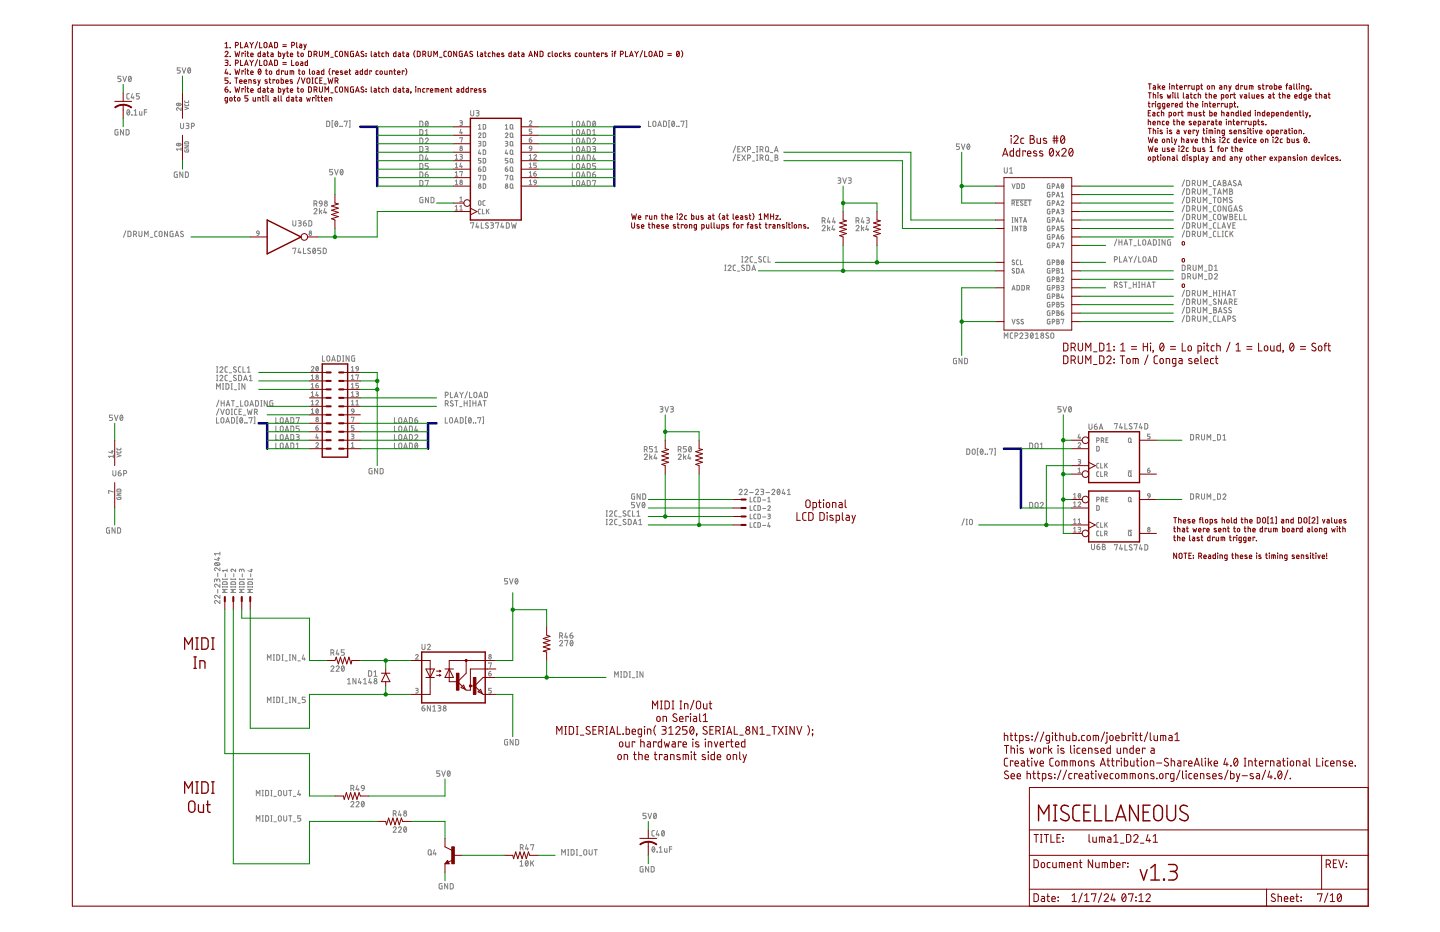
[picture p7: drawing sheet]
<svg xmlns="http://www.w3.org/2000/svg" width="432mm" height="279mm" viewBox="0 0 432 279" stroke-linecap="round" stroke-linejoin="round" font-family="sans-serif">
<g fill="none" stroke="#808080" stroke-width=".3">
<path d="M35.4 38.9l-.9 .2v1l.2 .3 .7 .1v-.9h-.3M36.3 22.9h-.9v.7h.5a.45 .45 0 0 1 .4 .4 .45 .45 0 0 1-.4 .5h-.5M36.9 22.9l.5 1.6 .5-1.6M37 38.9v1.6l-.9-1.6v1.6M37.8 38.9h.6l.3 .2v.9l-.3 .4-.6 .1zM38.2 33l.1-.1a.81 .81 0 0 1 .6 .8 .81 .81 0 0 1-.6 .8l-.3-.8zM38.7 23l.1-.1a.82 .82 0 0 1 .6 .8 .82 .82 0 0 1-.6 .7l-.3-.4zM38.8 28.1h-.6l-.2 .3 .1 1.1 .7 .2M38.8 33.3l-.7 .8M39.3 23.2l-.7 .9M39.5 34.4h.1M39.7 28.1l-.4 1.2h.9"/>
<path d="M40 29v.7M40.2 34.5h.9M40.2 33.3l.5-.4v1.6M41.8 28.1h-.9v.7h.5a.45 .45 0 0 1 .4 .4 .45 .45 0 0 1-.4 .5h-.5M41.8 33.4v.8l.3 .3h.4v-1.1M43.3 33.6h.7M44 32.9h-.7v1.6M53 31.1a.79 .79 0 0 1 1.3 .3 .69 .69 0 0 1-.8 .4 .69 .69 0 0 1-.5-.7zM53.2 31l.8 .6M54.1 20.3h-1v.7h.6a.45 .45 0 0 1 .4 .5 .45 .45 0 0 1-.4 .4h-.6M54.1 37v1.1a.46 .46 0 0 0 .5 .5 .46 .46 0 0 0 .5-.5v-1.1M54.3 32.3v.8l-.8-.7a.39 .39 0 0 0-.6 .1 .39 .39 0 0 0 .3 .6"/>
<path d="M54.6 20.3l.6 1.6 .5-1.6M55.4 31.2l.2 .5h.8l.2-.5M55.4 30.2l.2 .5h.8l.2-.5M55.4 32.1l1.2 .4-1.2 .4M55.8 37h.5a.36 .36 0 0 1 .4 .3 .36 .36 0 0 1-.4 .4h-.4M56.2 37.7a.44 .44 0 0 1 .5 .4 .44 .44 0 0 1-.5 .5h-.4M56.5 20.4l.1-.1a.82 .82 0 0 1 .6 .8 .82 .82 0 0 1-.6 .8l-.3-.5zM57.1 20.7l-.7 .9M57.4 37.8h.4a.44 .44 0 0 0 .5-.4 .44 .44 0 0 0-.5-.4h-.4v1.6M98 36.3h.6l.2 .3 .1 .9-.3 .4h-.6zM99.9 36.1h-.3v2h.3M100.6 36.4l.1-.1a.81 .81 0 0 1 .6 .8 .81 .81 0 0 1-.6 .8l-.3-.5z"/>
<path d="M101.2 36.7l-.7 .9M101.9 37.8h.1M102.5 37.8h.1M103.2 36.5v-.2h.9l-.4 1.6M104.7 36.1h.2v2h-.2M125.9 38.9h.6l.3 .2v.9l-.3 .4-.6 .1zM125.9 36.3h.6l.3 .3v.9l-.3 .4h-.6zM127.5 39.2l.5-.3v1.6M127.7 36.4l.1-.1a.81 .81 0 0 1 .6 .8 .81 .81 0 0 1-.6 .8l-.3-.8zM128.3 36.7l-.7 .9M137.9 36.2l.7 .1v.4l-.3 .1M138 36.8h.3"/>
<path d="M138.2 38.7l-.3 1.1h.8M138.3 36.8a.39 .39 0 0 1 .4 .4 .39 .39 0 0 1-.4 .4h-.4M138.4 39.5v.6M141.1 33.1v1.2a.46 .46 0 0 0 .5 .5 .46 .46 0 0 0 .4-.5v-1.2M142.7 33.1h.6a.36 .36 0 0 1 .4 .4 .36 .36 0 0 1-.4 .4h-.4M143.2 33.9a.44 .44 0 0 1 .5 .4 .44 .44 0 0 1-.5 .5h-.5M143.5 38.7h.7M143.5 37.6l.3-.3v1.4M144.9 37.3l.7 .2v1l-.2 .2h-.5zM144.9 39.9l.7 .2v.9l-.2 .2-.5 .1zM151.5 37.6l.4-.3v1.4M151.5 38.7h.8"/>
<path d="M153.1 37.4h.5l.2 .9a.39 .39 0 0 1-.4 .4 .39 .39 0 0 1-.4-.4zM153.1 40h.5l.2 .9a.39 .39 0 0 1-.4 .4 .39 .39 0 0 1-.4-.4zM153.6 38.4l.3 .3M158.7 36.5a.38 .38 0 0 1 .5-.3 .38 .38 0 0 1 .2 .6l-.7 .8h.8M159.5 38.7h-.8v.6h.5a.4 .4 0 0 1 .3 .4 .4 .4 0 0 1-.3 .4h-.5M171.6 36.3v1.6h.7M171.6 38.9v1.6h.7M173 36.4h.7l.1 1.1a.46 .46 0 0 1-.4 .4 .46 .46 0 0 1-.5-.4zM173 39h.7l.1 1a.46 .46 0 0 1-.4 .5 .46 .46 0 0 1-.5-.5zM174.4 37.9l.5-1.6 .6 1.6M174.5 37.5h.8M176.1 36.3h.6l.3 .3v.9l-.3 .4h-.6z"/>
<path d="M176.1 38.9h.6l.3 .2v.9l-.3 .4-.6 .1zM177.7 39.2l.5-.3v1.6M177.9 36.4l.1-.1a.82 .82 0 0 1 .6 .8 .82 .82 0 0 1-.6 .8l-.3-.5zM178.5 36.7l-.7 .9M194.5 36.3v1.6h.7M195.9 36.4h.6l.2 1.1a.46 .46 0 0 1-.5 .4 .46 .46 0 0 1-.4-.4zM197.3 37.9l.5-1.6 .5 1.6M197.4 37.5h.8M198.9 36.3h.7l.2 .3 .1 .9-.3 .4h-.7zM200.9 36.1h-.3v2h.3M201.6 36.4l.1-.1a.81 .81 0 0 1 .6 .8 .81 .81 0 0 1-.6 .8l-.3-.5zM202.2 36.7l-.7 .9"/>
<path d="M202.9 37.8h.1M203.5 37.8h.1M204.2 36.5v-.2h.9l-.4 1.6M205.7 36.1h.2v2h-.2M53 43.1a.79 .79 0 0 1 1.3 .4 .69 .69 0 0 1-.8 .3 .69 .69 0 0 1-.5-.7zM53.1 51.5l-.8 .3-.1 1 .3 .3 .6 .1v-.9h-.2M53.2 43l.8 .6M54.3 44.7h-1.4l.3 .4M54.3 44.3v.8M54.8 51.5v1.7l-.9-1.7v1.7M55.4 44.9l.1 .7 1-.1 .1-.6h-.7v.2M55.4 43.7h1.2l-1.2 .7h1.2"/>
<path d="M55.5 42.6l.9-.1 .2 .6h-1.2zM55.6 51.5l.6 .1 .3 .2v.9l-.3 .4-.6 .1zM99.8 50.8h-.9v.7h.5a.45 .45 0 0 1 .4 .5 .45 .45 0 0 1-.4 .4h-.5M100.3 50.8l.6 1.6 .5-1.6M102.2 50.9l.1-.1a.81 .81 0 0 1 .6 .8 .81 .81 0 0 1-.6 .8l-.3-.8zM102.8 51.1l-.7 .9M125.9 46.5h.6l.3 .3v.8l-.3 .5h-.6zM125.9 51.5l.6 .1 .3 .2v.9l-.3 .4-.6 .1zM125.9 54.1h.6l.3 .3v.9l-.3 .4h-.6zM125.9 41.4h.6l.3 .3v.9l-.3 .4h-.6zM125.9 43.9l.6 .1 .3 .2v.9l-.3 .4-.6 .1zM125.9 49h.6l.3 .3v.9l-.3 .4h-.6z"/>
<path d="M126.8 59.2l-.9 .2v1.2l.2 .2h.7v-.9h-.3M127.5 52.3h.6a.45 .45 0 0 1 .3 .5 .45 .45 0 0 1-.5 .4 .45 .45 0 0 1-.4-.5zM127.5 41.8a.45 .45 0 0 1 .6-.4 .45 .45 0 0 1 .2 .7l-.8 .9h.9M127.5 43.9h.6a.37 .37 0 0 1 .3 .4 .37 .37 0 0 1-.3 .4h-.4M127.5 40.5h.9M127.5 54.3v-.2h.9l-.4 1.6M127.9 46.5l-.4 1.2h.9M128 44.7a.44 .44 0 0 1 .4 .4 .44 .44 0 0 1-.4 .5h-.5M128.1 47.4v.7M128.2 51.5l-.5 .3-.2 .5M128.4 49h-.9v.7h.6a.45 .45 0 0 1 .3 .5 .45 .45 0 0 1-.3 .4h-.6M128.5 59.2v1.6l-.9-1.6v1.6"/>
<path d="M129.2 59.2h.7l.2 .3v1l-.2 .3h-.7zM136.5 46.7l.4-.3v1.4M136.5 49.2l.4-.3v1.4M136.5 51.8l.4-.4v1.4M136.5 54.3l.4-.3v1.4M136.5 47.8h.8M136.5 50.3h.8M136.5 52.8h.8M136.5 55.4h.8M137.9 46.4l.7 .1v.4l-.3 .1M137.9 59.4l.4-.3v1.4M137.9 41.4l.8-.1-.4 1.4"/>
<path d="M137.9 51.6l.8-.2-.4 1.4M138 47h.3M138.2 48.9l-.3 1.1h.8M138.3 47a.39 .39 0 0 1 .4 .4 .39 .39 0 0 1-.4 .4h-.4M138.4 49.7v.6M143.5 40.2a.38 .38 0 0 1 .5-.3 .38 .38 0 0 1 .1 .6l-.6 .8h.7M143.5 42.4h.6l.1 .2-.1 .4h-.5M143.5 50.6l.5 .1 .2 .2M143.5 50.6v.4a.38 .38 0 0 0 .3 .4 .38 .38 0 0 0 .4-.4M143.5 52.7l.7-.1-.4 1.4M143.8 44.9l-.3 1.1h.7M143.8 43a.39 .39 0 0 1 .4 .4 .39 .39 0 0 1-.4 .4h-.3"/>
<path d="M144 45.7v.6M144.1 50l-.5 .3-.1 .3M144.2 47.5h-.7v.6h.4a.4 .4 0 0 1 .3 .4 .4 .4 0 0 1-.3 .4h-.4M144.2 50.9v.1M144.9 42.4l.7 .2v1l-.2 .2h-.5zM144.9 44.9l.7 .3v.9l-.2 .2h-.5zM144.9 47.5l.7 .2v.9l-.2 .2-.5 .1zM144.9 50l.7 .2v1l-.2 .2h-.5zM144.9 52.6l.7 .2v.9l-.2 .2-.5 .1zM144.9 55.1l.7 .2v.9l-.2 .3h-.5zM151.5 40.2a.39 .39 0 0 1 .6-.3 .39 .39 0 0 1 .1 .6l-.7 .8h.8M151.5 42.4h.6l.2 .2-.2 .4h-.4"/>
<path d="M151.5 50.6l.6 .1 .2 .2M151.5 50.6v.4a.39 .39 0 0 0 .4 .4 .39 .39 0 0 0 .4-.4M151.5 52.7l.8-.1-.4 1.4M151.8 44.9l-.3 1.1h.8M151.9 43a.39 .39 0 0 1 .4 .4 .39 .39 0 0 1-.4 .4h-.4M152.1 45.7v.6M152.1 50l-.3 .1-.3 .5M152.3 47.5h-.8v.6h.5a.4 .4 0 0 1 .3 .4 .4 .4 0 0 1-.3 .4h-.5M152.3 50.9v.1M153.1 42.5h.5l.2 .9a.39 .39 0 0 1-.4 .4 .39 .39 0 0 1-.4-.4zM153.1 45h.5l.2 1a.39 .39 0 0 1-.4 .3 .39 .39 0 0 1-.4-.3zM153.1 47.6h.5l.2 .9a.39 .39 0 0 1-.4 .4 .39 .39 0 0 1-.4-.4z"/>
<path d="M153.1 50.1h.5l.2 .9a.39 .39 0 0 1-.4 .4 .39 .39 0 0 1-.4-.4zM153.1 52.7h.5l.2 .9a.39 .39 0 0 1-.4 .4 .39 .39 0 0 1-.4-.4zM153.1 55.2h.5l.2 .9a.39 .39 0 0 1-.4 .4 .39 .39 0 0 1-.4-.4zM153.6 40.9l.3 .4M153.6 43.5l.3 .3M153.6 46l.3 .3M153.6 48.6l.3 .3M153.6 51.1l.3 .3M153.6 53.6l.3 .4M153.6 56.2l.3 .3M158.7 41.9h.5a.39 .39 0 0 1 .3 .4 .39 .39 0 0 1-.4 .4 .39 .39 0 0 1-.4-.4zM158.7 46.7l.4-.3v1.4"/>
<path d="M158.7 49.2l.4-.3v1.4M158.7 51.8l.4-.4v1.4M158.7 54.3l.4-.3v1.4M158.7 47.8h.8M158.7 50.3h.8M158.7 52.8h.8M158.7 55.4h.8M158.8 43.9h.6l.1 .7-.7-.1zM159.3 41.3l-.5 .2-.1 .4M159.5 44.6l-.1 .4-.5 .2M160.1 46.7a.38 .38 0 0 1 .5-.3 .38 .38 0 0 1 .1 .6l-.6 .8h.7M160.1 52h.4a.4 .4 0 0 1 .4 .5 .4 .4 0 0 1-.5 .3 .4 .4 0 0 1-.3-.3z"/>
<path d="M160.2 54.1h.5l.1 .7-.7-.2zM160.7 51.4l-.4 .2-.2 .4M160.8 48.9h-.7v.6h.4a.4 .4 0 0 1 .4 .4 .4 .4 0 0 1-.4 .4h-.4M160.8 54.8l-.1 .3-.5 .3M171.6 54.1v1.6h.7M171.6 41.4v1.6h.7M171.6 46.5v1.6h.7M171.6 49v1.6h.7M171.6 43.9v1.7h.7M171.6 51.5v1.7h.7M173 41.5h.7l.1 1.1a.46 .46 0 0 1-.4 .4 .46 .46 0 0 1-.5-.4zM173 44.1h.7l.1 1a.46 .46 0 0 1-.4 .5 .46 .46 0 0 1-.5-.5z"/>
<path d="M173 46.6h.7l.1 1a.46 .46 0 0 1-.4 .5 .46 .46 0 0 1-.5-.5zM173 49.1h.7l.1 1.1a.46 .46 0 0 1-.4 .4 .46 .46 0 0 1-.5-.4zM173 51.7h.7l.1 1a.46 .46 0 0 1-.4 .5 .46 .46 0 0 1-.5-.5zM173 54.2h.7l.1 1.1a.46 .46 0 0 1-.4 .4 .46 .46 0 0 1-.5-.4zM174.4 40.5l.5-1.6 .6 1.6M174.4 43l.5-1.6 .6 1.6M174.4 45.6l.5-1.7 .6 1.7M174.4 48.1l.5-1.6 .6 1.6M174.4 50.6l.5-1.6 .6 1.6M174.4 53.2l.5-1.7 .6 1.7M174.4 55.7l.5-1.6 .6 1.6M174.5 45.1h.8"/>
<path d="M174.5 55.3h.8M174.5 40.1h.8M174.5 42.6h.8M174.5 47.7h.8M174.5 50.2h.8M174.5 52.8h.8M176.1 41.4h.6l.3 .3v.9l-.3 .4h-.6zM176.1 43.9l.6 .1 .3 .2v.9l-.3 .4-.6 .1zM176.1 46.5h.6l.3 .3v.8l-.3 .5h-.6zM176.1 49h.6l.3 .3v.9l-.3 .4h-.6zM176.1 51.5l.6 .1 .3 .2v.9l-.3 .4-.6 .1zM176.1 54.1h.6l.3 .3v.9l-.3 .4h-.6z"/>
<path d="M177.7 41.8a.44 .44 0 0 1 .6-.4 .44 .44 0 0 1 .2 .7l-.8 .9h.9M177.7 43.9h.5a.37 .37 0 0 1 .4 .4 .37 .37 0 0 1-.4 .4h-.3M177.7 52.3h.5a.45 .45 0 0 1 .4 .5 .45 .45 0 0 1-.5 .4 .45 .45 0 0 1-.4-.5zM177.7 40.5h.9M177.7 54.3v-.2h.9l-.4 1.6M178.1 46.5l-.4 1.2h.9M178.2 44.7a.44 .44 0 0 1 .4 .4 .44 .44 0 0 1-.4 .5h-.5M178.3 47.4v.7M178.4 51.5l-.6 .3-.1 .5M178.6 49h-.9v.7h.5a.45 .45 0 0 1 .4 .5 .45 .45 0 0 1-.4 .4h-.5M220.6 43.8l-.7 1.9M220.6 46.3l-.7 2"/>
<path d="M221.2 44.7h.6M221.2 47.2h.6M222 46.5h-.8v1.6h.8M222 43.9h-.8v1.7h.8M222.4 43.9l1.1 1.7M222.4 46.5l1.1 1.6M223.5 43.9l-1.1 1.7M223.5 46.5l-1.1 1.6M224.2 44.8h.4a.46 .46 0 0 0 .5-.4 .46 .46 0 0 0-.5-.5h-.4v1.7M224.2 47.4h.4a.46 .46 0 0 0 .5-.5 .46 .46 0 0 0-.5-.4h-.4v1.6M225.6 45.7h.7M225.6 48.3h.7"/>
<path d="M226.9 48.1h.3M226.9 45.6h.3M226.9 43.9h.3M226.9 46.5h.3M227.1 43.9v1.7M227.1 46.5v1.6M227.9 44.8h.5a.46 .46 0 0 0 .4-.4 .46 .46 0 0 0-.4-.5h-.5v1.7M227.9 47.4h.5a.46 .46 0 0 0 .4-.5 .46 .46 0 0 0-.4-.4h-.5v1.6M228.5 44.8l.3 .8M228.5 47.4l.3 .7M229.7 44.1h.6l.2 1a.46 .46 0 0 1-.5 .5 .46 .46 0 0 1-.4-.5zM229.7 46.6h.6l.2 1a.46 .46 0 0 1-.5 .5 .46 .46 0 0 1-.4-.5z"/>
<path d="M230.3 45.2l.3 .4M230.3 47.7l.3 .4M231 45.7h.7M231 48.3h.7M232.2 45.6l.6-1.7 .5 1.7M232.4 45.1h.8M232.4 46.5h.5a.37 .37 0 0 1 .3 .3 .37 .37 0 0 1-.3 .4 .44 .44 0 0 1 .4 .4 .44 .44 0 0 1-.4 .5h-.5zM232.4 47.2h.5M251.2 53.3h.6a.37 .37 0 0 1 .3 .4 .37 .37 0 0 1-.3 .4h-.4M251.7 54.1a.44 .44 0 0 1 .4 .4 .44 .44 0 0 1-.4 .4h-.5M252.7 53.3l.6 1.6 .5-1.6M254.4 53.3h.5a.37 .37 0 0 1 .4 .4 .37 .37 0 0 1-.4 .4h-.3"/>
<path d="M254.8 54.1a.44 .44 0 0 1 .5 .4 .44 .44 0 0 1-.5 .4h-.4M287.7 43.2h-.9v.7h.5a.45 .45 0 0 1 .4 .4 .45 .45 0 0 1-.4 .5h-.5M288.3 43.2l.5 1.6 .5-1.6M290.1 43.3l.1-.1a.81 .81 0 0 1 .6 .8 .81 .81 0 0 1-.6 .8l-.3-.8zM290.7 43.5l-.7 .9M301.1 50.3v1.2a.46 .46 0 0 0 .5 .4 .46 .46 0 0 0 .4-.4v-1.2M302.7 50.6l.5-.3v1.6M302.7 51.9h1M303.4 59.9h5.8M303.5 55.1l.4 1.4 .5-1.4M304.9 55.1l.8 .2v.9l-.2 .3h-.6zM306.4 55.1l.8 .2v.9l-.2 .3h-.6z"/>
<path d="M314.8 55.1l-.7 .2 .1 1.2h.6v-.8h-.2M314.8 57.6l-.7 .2 .1 1.2h.6v-.7h-.2M315.5 55.9h.4a.38 .38 0 0 0 .4-.4 .38 .38 0 0 0-.4-.4h-.4v1.4M315.5 58.4h.4a.38 .38 0 0 0 .4-.4 .38 .38 0 0 0-.4-.4h-.4v1.4M316.8 56.5l.4-1.4 .5 1.4M316.8 59l.4-1.4 .5 1.4M316.9 56.1h.7M316.9 58.7h.7M318.2 57.9l.4-.3v1.4M318.2 59h.8M318.4 55.2l.1-.1a.71 .71 0 0 1 .5 .7 .71 .71 0 0 1-.5 .7l-.3-.7zM318.9 55.4l-.6 .8"/>
<path d="M355.2 53.9l-.7 2M355.2 56.5l-.7 1.9M355.2 59l-.7 2M355.8 54.1h.7l.2 .3v.9l-.2 .4h-.7zM355.8 56.6l.7 .1 .2 .2v.9l-.2 .4-.7 .1zM355.8 59.2h.7l.2 .3v.8l-.2 .5h-.7zM357.5 55h.5a.46 .46 0 0 0 .4-.5 .46 .46 0 0 0-.4-.4h-.5v1.6M357.5 57.5h.5a.46 .46 0 0 0 .4-.4 .46 .46 0 0 0-.4-.5h-.5v1.7M358.1 55l.3 .7M358.1 57.5l.3 .8M359.1 54.1v1.2a.46 .46 0 0 0 .5 .4 .46 .46 0 0 0 .4-.4v-1.2M359.1 56.6v1.2a.46 .46 0 0 0 .5 .5 .46 .46 0 0 0 .4-.5v-1.2"/>
<path d="M359.1 59.2v1.1a.46 .46 0 0 0 .5 .5 .46 .46 0 0 0 .4-.5v-1.1M360.8 55.7v-1.6l.5 .9 .6-.9v1.6M360.8 58.3v-1.7l.5 .9 .6-.9v1.7M362.5 55.9h.8M362.5 58.4h.8M363.8 59.2h.9M363.8 56.6h.9M364.2 56.6v1.7M364.2 59.2v1.6M364.6 54.1h-.5l-.2 .3v1.1l.7 .2M365.1 55.7l.5-1.6 .6 1.6M365.1 58.3l.6-1.7 .5 1.7"/>
<path d="M365.2 55.3h.8M365.3 57.8h.8M365.4 59.3h.6l.1 1a.46 .46 0 0 1-.4 .5 .46 .46 0 0 1-.5-.5zM366.8 54.1h.5a.37 .37 0 0 1 .3 .4 .37 .37 0 0 1-.3 .3 .44 .44 0 0 1 .4 .5 .44 .44 0 0 1-.4 .4h-.5zM366.8 54.8h.5M366.8 58.3v-1.7l.6 .9 .5-.9v1.7M368.2 55.7l.5-1.6 .6 1.6M368.3 55.3h.8M368.7 56.6h.5a.36 .36 0 0 1 .3 .4 .36 .36 0 0 1-.3 .3 .46 .46 0 0 1 .4 .5 .46 .46 0 0 1-.4 .5h-.5zM368.7 57.3h.5M369.4 59.3l-.2-.1a.38 .38 0 0 0-.5 .1 .38 .38 0 0 0 .1 .5l.5 .3a.41 .41 0 0 1 .1 .6 .41 .41 0 0 1-.6 0l-.2-.1M370.6 54.2a.41 .41 0 0 0-.6-.1 .41 .41 0 0 0-.1 .6l.6 .3a.38 .38 0 0 1 .1 .5 .38 .38 0 0 1-.5 .2l-.3-.2"/>
<path d="M371.2 55.7l.6-1.6 .5 1.6M371.4 55.3h.8M37.7 69.2l-.7 1.9M38.4 69.3l.6 .1 .2 .2 .1 .9-.3 .4-.6 .1zM40 70.2h.5a.46 .46 0 0 0 .5-.4 .46 .46 0 0 0-.5-.5h-.5v1.7M40.6 70.2l.4 .8M41.7 69.3v1.2a.46 .46 0 0 0 .4 .5 .46 .46 0 0 0 .5-.5v-1.2M43.3 71v-1.7l.6 .9 .5-.9v1.7M45.1 71.1h.7M47.1 69.3l-.6 .1-.1 .3v1l.7 .3M47.8 69.5l.4-.2 .4 .3v.9a.44 .44 0 0 1-.4 .5 .44 .44 0 0 1-.5-.5zM50.2 69.3v1.7l-.9-1.7v1.7"/>
<path d="M51.9 69.3l-.9 .3v1l.2 .3 .7 .1v-1h-.3M52.5 71l.5-1.7 .6 1.7M52.6 70.5h.9M54.9 69.5l-.2-.1a.38 .38 0 0 0-.5 .1 .38 .38 0 0 0 .1 .5l.5 .3a.41 .41 0 0 1 .1 .6 .41 .41 0 0 1-.6-.1l-.2-.1M77 69.3h.6l.1 .7-.7-.1zM77.7 70l-.1 .4-.5 .2M87.8 66.1v1.2a.46 .46 0 0 0 .5 .5 .46 .46 0 0 0 .4-.5v-1.2M87.8 74.6v-.2h.9l-.4 1.6M89.4 66.1h.6a.36 .36 0 0 1 .3 .4 .36 .36 0 0 1-.3 .4h-.4M89.7 74.4l-.3 1.3h.9M89.9 66.9a.46 .46 0 0 1 .4 .4 .46 .46 0 0 1-.4 .5h-.5M90 75.3v.7"/>
<path d="M91 66.9h.5a.45 .45 0 0 1 .4 .5 .45 .45 0 0 1-.5 .4 .45 .45 0 0 1-.4-.5zM91 74.4v1.6h.7M91.7 66.1l-.4 .2-.3 .6M92.6 66.1l.9 .3v1.1l-.3 .2-.6 .1zM93 74.5l-.1-.1a.38 .38 0 0 0-.6 .2 .38 .38 0 0 0 .2 .5l.5 .3a.41 .41 0 0 1 0 .6 .41 .41 0 0 1-.6-.1l-.2-.1M94 74.5l.1-.1a.82 .82 0 0 1 .5 .8 .82 .82 0 0 1-.5 .8l-.4-.8zM94.1 62.8a.44 .44 0 0 1 .7-.3 .44 .44 0 0 1 .1 .7l-.8 .9h1M94.1 61.1h.5a.44 .44 0 0 0 .5-.4 .44 .44 0 0 0-.5-.5h-.5v1.6M94.6 74.8l-.8 .9M94.7 61.1l.4 .7M95.8 62.5v1.6M95.8 60.3h.7l.1 .8-.8-.1z"/>
<path d="M96.1 63.3l.4 .8M96.2 74.4h-.9v.7h.5a.46 .46 0 0 1 .4 .5 .46 .46 0 0 1-.4 .4h-.5M96.5 63l-.7 .6M96.6 61.1l-.1 .4-.6 .3M96.9 74.4l.9 .3v.9l-.3 .4h-.6zM97.4 62.5l-.3 1.2h.9M97.7 63.4v.7M136.5 61.9l.4-.3v1.4M136.5 63h.8M137.9 61.9l.4-.3v1.4M137.9 60.5h.8M137.9 63h.8"/>
<path d="M141.1 67v-.2h.9l-.4 1.6M143.1 66.8l-.4 1.3h.9M143.3 67.7v.7M143.6 60.3h.5l.1 .9a.38 .38 0 0 1-.4 .4 .38 .38 0 0 1-.3-.4zM144.1 62.7h-.4l-.2 .3v.9l.6 .2M144.3 66.8v1.6h.7M144.7 62.7v1.4h.6M145.5 60.2h-.5l-.2 .3v.9l.7 .2M145.9 62.7v1.4M146.2 63.2l.4 .9M146.4 66.9l-.2-.1a.37 .37 0 0 0-.5 .2 .37 .37 0 0 0 .1 .5l.5 .2a.38 .38 0 0 1 .1 .6 .38 .38 0 0 1-.5 .1l-.3-.2M146.6 62.7l-.7 .9"/>
<path d="M147.1 66.8h.5a.36 .36 0 0 1 .4 .3 .36 .36 0 0 1-.4 .4h-.3M147.5 67.5a.46 .46 0 0 1 .5 .5 .46 .46 0 0 1-.5 .4h-.4M148.6 67v-.2h.9l-.4 1.6M150.6 66.8l-.4 1.3h.9M150.8 67.7v.7M151.8 66.8l.9 .3v1l-.3 .3h-.6zM153.4 66.8l.3 1.6 .4-1.1 .4 1.1 .3-1.6M217.3 79.5h.4M217.5 79.5v1.6M218.3 79.8a.44 .44 0 0 1 .6-.3 .44 .44 0 0 1 .2 .7l-.8 .9h.9M220.6 79.5h-.5l-.2 .3 .1 1.2 .6 .1M222.4 78.6h.4"/>
<path d="M222.4 76.9h.4M222.6 76.9v1.7M223.2 79.6l-.2-.1a.38 .38 0 0 0-.5 .1 .38 .38 0 0 0 .1 .6l.5 .2a.44 .44 0 0 1-.1 .7 .44 .44 0 0 1-.6-.2M223.4 77.3a.44 .44 0 0 1 .6-.3 .44 .44 0 0 1 .2 .7l-.8 .9h.9M223.9 79.5l.9 .3v1l-.2 .3h-.7zM225.7 76.9l-.5 .1-.3 .3 .1 1.2 .7 .1M226.2 78.8h.7M228.3 77.1l-.2-.1a.38 .38 0 0 0-.5 .1 .38 .38 0 0 0 .1 .5l.5 .3a.44 .44 0 0 1-.1 .7 .44 .44 0 0 1-.6-.3M229.7 76.9l-.5 .1-.2 .3v1l.7 .3M230.3 76.9v1.7h.7M246.5 67.9a.45 .45 0 0 1 .7-.3 .45 .45 0 0 1 .1 .7l-.8 .9h.9M246.5 66.2h.5a.46 .46 0 0 0 .4-.5 .46 .46 0 0 0-.4-.4h-.5v1.6"/>
<path d="M247.1 66.2l.3 .7M248.2 67.5v1.7M248.5 65.3l-.4 1.2h.9M248.5 68.4l.4 .8M248.7 66.2v.7M248.9 68.1l-.7 .5M249.8 67.5l-.4 1.3h1M250 65.3l-.3 1.2h.8M250.1 68.5v.7M250.3 66.2v.7M256.7 67.9a.45 .45 0 0 1 .6-.3 .45 .45 0 0 1 .2 .7l-.8 .9h.9M256.7 66.2h.5a.46 .46 0 0 0 .4-.5 .46 .46 0 0 0-.4-.4h-.5v1.6"/>
<path d="M257.2 66.2l.4 .7M258.3 67.5v1.7M258.6 65.3l-.3 1.2h.8M258.6 68.4l.4 .8M258.9 66.2v.7M259 68.1l-.7 .5M259.8 65.3h.5a.37 .37 0 0 1 .4 .3 .37 .37 0 0 1-.4 .4h-.3M260 67.5l-.4 1.3h.9M260.2 68.5v.7M260.3 66a.44 .44 0 0 1 .4 .5 .44 .44 0 0 1-.4 .4h-.5M303.5 60.9h.3a.38 .38 0 0 0 .4-.3 .38 .38 0 0 0-.4-.4h-.3v1.4M303.5 69.2h.3"/>
<path d="M303.5 66.7h.3M303.5 65.3h.3M303.5 67.8h.3M303.6 65.3v1.4M303.6 67.8v1.4M303.9 60.9l.3 .7M304.2 78.1l-.5-.1-.2 .3 .6 .5a.35 .35 0 0 1 0 .5 .35 .35 0 0 1-.5-.1l-.1-.1M304.9 60.8h.4M305.1 65.3v1.4l-.7-1.4v1.4M305.1 67.8v1.4l-.7-1.4v1.4M305.4 78h-.4l-.2 .3v.9l.6 .2M305.5 60.2h-.6v1.4h.6"/>
<path d="M305.7 65.3h.8M305.7 67.8h.8M306 78v1.4h.6M306.1 65.3v1.4M306.1 67.8v1.4M306.7 60.3l-.5-.1-.2 .3 .6 .5a.38 .38 0 0 1-.1 .6 .38 .38 0 0 1-.5-.2M306.9 66.7l.5-1.4 .4 1.4M307 66.3h.7M307 67.8l.7 .1v.3l-.3 .2a.39 .39 0 0 1 .4 .4 .39 .39 0 0 1-.4 .4h-.4zM307 68.4h.4M307.3 60.8h.5M308 60.2h-.7v1.4h.7"/>
<path d="M308.4 60.2h.8M308.8 60.2v1.4M314.8 78l-.7 .1 .1 1.2 .6 .1v-.8h-.2M314.8 60.2l-.7 .2 .1 1.2h.6v-.8h-.2M314.8 62.7l-.7 .2 .1 1.2h.6v-.8h-.2M314.8 65.3l-.7 .1 .1 1.2 .6 .1v-.8h-.2M314.8 67.8l-.7 .2 .1 1.2h.6v-.8h-.2M314.8 70.3l-.7 .2 .1 1.2h.6v-.7h-.2M314.8 72.9l-.7 .2 .1 1.2h.6v-.8h-.2M315.5 78.7h.4a.38 .38 0 0 0 .4-.4 .38 .38 0 0 0-.4-.3h-.4v1.4M315.5 60.9h.4a.38 .38 0 0 0 .4-.3 .38 .38 0 0 0-.4-.4h-.4v1.4M315.5 63.5h.4a.38 .38 0 0 0 .4-.4 .38 .38 0 0 0-.4-.4h-.4v1.4"/>
<path d="M315.5 66h.4a.38 .38 0 0 0 .4-.4 .38 .38 0 0 0-.4-.3h-.4v1.4M315.5 68.6h.4a.38 .38 0 0 0 .4-.4 .38 .38 0 0 0-.4-.4h-.4v1.4M315.5 71.1h.4a.38 .38 0 0 0 .4-.4 .38 .38 0 0 0-.4-.4h-.4v1.4M315.5 73.6h.4a.38 .38 0 0 0 .4-.3 .38 .38 0 0 0-.4-.4h-.4v1.4M316.8 61.6l.4-1.4 .5 1.4M316.8 64.1l.4-1.4 .5 1.4M316.8 66.7l.4-1.4 .5 1.4M316.8 69.2l.4-1.4 .5 1.4M316.8 71.7l.4-1.4 .5 1.4M316.8 74.3l.4-1.4 .5 1.4M316.9 68.8h.7M316.9 63.8h.7"/>
<path d="M316.9 66.3h.7M316.9 61.2h.7M316.9 71.4h.7M316.9 73.9h.7M316.9 78l.6 .1v.3l-.2 .2a.39 .39 0 0 1 .4 .4 .39 .39 0 0 1-.4 .4h-.4zM316.9 78.6h.4M318.2 60.5a.38 .38 0 0 1 .5-.3 .38 .38 0 0 1 .2 .6l-.7 .8h.8M318.2 62.7h.6l.2 .2-.2 .4h-.4M318.2 71h.5a.39 .39 0 0 1 .3 .4 .39 .39 0 0 1-.4 .3 .39 .39 0 0 1-.4-.4zM318.2 73l.8-.1-.4 1.4M318.4 78h.1a.69 .69 0 0 1 .5 .6 .69 .69 0 0 1-.5 .7l-.3-.6zM318.5 65.3l-.3 1h.8"/>
<path d="M318.6 63.3a.39 .39 0 0 1 .4 .4 .39 .39 0 0 1-.4 .4h-.4M318.7 66v.7M318.8 70.3l-.3 .1-.3 .6M318.9 78.3l-.6 .7M319 67.8h-.8v.6h.5a.4 .4 0 0 1 .3 .4 .4 .4 0 0 1-.3 .4h-.5M334.2 77.9h.4a.46 .46 0 0 0 .5-.5 .46 .46 0 0 0-.5-.5h-.4v1.7M334.9 71.7l-.7 2M335.5 71.9v1.6M335.5 72.6h.9M335.7 76.9v1.7h.7M336.4 71.9v1.6M336.9 78.6l.6-1.7 .5 1.7"/>
<path d="M337 78.2h.9M337.1 73.5l.5-1.6 .5 1.6M337.2 73.1h.8M338.5 76.9l.5 .8M338.6 71.9h.9M339 77.7v.9M339 71.9v1.6M339.6 76.9l-.6 .8M340 73.7h.7M340.8 76.8l-.7 2M341.4 71.9v1.6h.7M341.4 76.9v1.7h.8"/>
<path d="M342.8 72h.6l.2 1a.44 .44 0 0 1-.5 .5 .44 .44 0 0 1-.4-.5zM342.9 77.1h.6l.1 1a.46 .46 0 0 1-.4 .5 .46 .46 0 0 1-.5-.5zM344.1 73.5l.6-1.6 .5 1.6M344.2 78.6l.5-1.7 .6 1.7M344.3 73.1h.8M344.3 78.2h.8M345.8 71.9l.9 .2 .1 .9-.3 .4-.7 .1zM345.9 76.9l.6 .1 .3 .2v.9l-.3 .4-.6 .1zM347.4 73.5h.4M347.4 71.9h.4M347.6 71.9v1.6M349.4 71.9v1.6l-1-1.6v1.6"/>
<path d="M351 71.9l-.9 .2v1l.2 .4h.7v-.9h-.2M354.5 79.5l.8 .3v1l-.2 .3h-.6zM355.2 61.5l-.7 2M355.2 64.1l-.7 2M355.2 66.6l-.7 2M355.2 69.2l-.7 1.9M355.8 61.7h.7l.2 .3v.9l-.2 .4h-.7zM355.8 64.2l.7 .1 .2 .2v.9l-.2 .4-.7 .1zM355.8 66.8h.7l.2 .3v.9l-.2 .4h-.7zM355.8 69.3l.7 .1 .2 .2v.9l-.2 .4-.7 .1zM357.5 60.1h.5a.46 .46 0 0 0 .4-.5 .46 .46 0 0 0-.4-.4h-.5v1.6M357.5 62.6h.5a.46 .46 0 0 0 .4-.4 .46 .46 0 0 0-.4-.5h-.5v1.6"/>
<path d="M357.5 65.2h.5a.46 .46 0 0 0 .4-.5 .46 .46 0 0 0-.4-.5h-.5v1.7M357.5 67.7h.5a.46 .46 0 0 0 .4-.5 .46 .46 0 0 0-.4-.4h-.5v1.6M357.5 70.2h.5a.46 .46 0 0 0 .4-.4 .46 .46 0 0 0-.4-.5h-.5v1.7M357.8 79.5v1.2a.44 .44 0 0 0 .4 .4 .44 .44 0 0 0 .4-.4v-1.2M358.1 60.1l.3 .7M358.1 62.6l.3 .7M358.1 65.2l.3 .7M358.1 67.7l.3 .7M358.1 70.2l.3 .8M359.1 61.7v1.2a.46 .46 0 0 0 .5 .4 .46 .46 0 0 0 .4-.4v-1.2M359.1 64.2v1.2a.46 .46 0 0 0 .5 .5 .46 .46 0 0 0 .4-.5v-1.2M359.1 66.8v1.2a.46 .46 0 0 0 .5 .4 .46 .46 0 0 0 .4-.4v-1.2"/>
<path d="M359.1 69.3v1.2a.46 .46 0 0 0 .5 .5 .46 .46 0 0 0 .4-.5v-1.2M360.8 60.8v-1.6l.5 .9 .6-.9v1.6M360.8 63.3v-1.6l.5 .9 .6-.9v1.6M360.8 65.9v-1.7l.5 1 .6-1v1.7M360.8 68.4v-1.6l.5 .9 .6-.9v1.6M360.8 71v-1.7l.5 .9 .6-.9v1.7M362.5 79.5h.7l.2 .3 .1 .9-.3 .4h-.7zM362.5 66.1h.8M362.5 61h.8M362.5 63.5h.8M362.5 68.6h.8M362.5 71.1h.8"/>
<path d="M364.2 79.8l.4-.3v1.6M364.6 61.7h-.5l-.2 .4v1l.7 .2M364.6 64.2l-.6 .1-.1 .3v1.1l.7 .2M364.6 66.8l-.6 .1-.1 .2v1.1l.7 .2M364.6 69.3l-.6 .1-.1 .3v1l.7 .3M365.2 66.8v1.6h.8M365.2 69.3v1.7h.8M365.3 61.8l.3-.1 .4 .3 .1 .9a.46 .46 0 0 1-.5 .4 .46 .46 0 0 1-.4-.4zM365.3 64.4l.3-.2 .4 .3 .1 .9a.46 .46 0 0 1-.5 .5 .46 .46 0 0 1-.4-.5zM366.4 68.4l.6-1.6 .5 1.6M366.5 71h.3M366.5 69.3h.3"/>
<path d="M366.6 68h.8M366.7 64.2l.3 1.7 .4-1.1 .3 1.1 .4-1.7M366.7 69.3v1.7M366.8 60.8v-1.6l.6 .9 .5-.9v1.6M367.7 61.7v1.6l-.9-1.6v1.6M368 66.8l.5 1.6 .6-1.6M368.2 69.3l-.6 .1-.1 .3v1l.7 .3M368.8 64.2h.4a.36 .36 0 0 1 .4 .4 .36 .36 0 0 1-.4 .4 .46 .46 0 0 1 .5 .4 .46 .46 0 0 1-.5 .5h-.4zM368.8 65h.4M368.8 69.3v1.7M369.2 70l.5 1M369.4 61.7l-.9 .2v1.2l.2 .2h.7v-.9h-.3"/>
<path d="M369.7 67.5h.5M369.7 69.3l-.9 1M370 63.3l.5-1.6 .6 1.6M370.1 62.9h.8M370.3 65h.6M370.4 66.8h-.7v1.6h.7M371.1 64.2h-.8v1.7h.8M371.7 64.2v1.7h.7M372.4 61.8l-.2-.1a.38 .38 0 0 0-.5 .2 .38 .38 0 0 0 .1 .5l.5 .3a.44 .44 0 0 1-.1 .6 .44 .44 0 0 1-.6-.2M373 64.2v1.7h.8M217.3 81.1h.4M221.1 81.3h.7"/>
<path d="M225.5 81.1l.5-1.6 .5 1.6M225.6 80.7h.8M303.5 87l.4-1.4 .5 1.4M303.5 95.7l.4 1.4 .5-1.4M303.6 86.6h.7M303.7 99.8h-.5l-.3 .4 .1 1.1 .7 .1M304.2 80.6l-.5-.1-.2 .3 .6 .5a.35 .35 0 0 1 0 .5 .35 .35 0 0 1-.5 0l-.1-.1M304.8 80.5l.8 .2v.9l-.2 .3h-.6zM304.9 85.6l.8 .2v.9l-.2 .2-.6 .1zM305.6 95.8l-.4-.1-.3 .3 .6 .5a.32 .32 0 0 1 .1 .5 .32 .32 0 0 1-.4 .1l-.3-.2M306.2 81.9l.4-1.4 .5 1.4M306.3 81.5h.7"/>
<path d="M306.4 85.6l.8 .2v.9l-.2 .2-.6 .1zM306.8 95.8l-.3-.1-.3 .3 .6 .5a.39 .39 0 0 1-.1 .7 .39 .39 0 0 1-.6-.3M307.4 99.8h.5a.36 .36 0 0 1 .4 .4 .36 .36 0 0 1-.4 .3h-.3M307.9 86.3h.4a.38 .38 0 0 0 .4-.3 .38 .38 0 0 0-.4-.4h-.4v1.4M308.4 86.3l.3 .7M309.1 99.9l.2-.1a.82 .82 0 0 1 .5 .8 .82 .82 0 0 1-.5 .8l-.3-.5zM314.4 99.9l-.2-.1a.38 .38 0 0 0-.5 .2 .38 .38 0 0 0 .1 .5l.5 .3a.44 .44 0 0 1-.1 .6 .44 .44 0 0 1-.6-.2M314.8 80.5l-.7 .2 .1 1.2h.6v-.8h-.2M314.8 83l-.7 .2 .1 1.2h.6v-.7h-.2M314.8 85.6l-.7 .2 .1 1.1 .6 .1v-.8h-.2M314.8 88.1l-.7 .2 .1 1.2h.6v-.8h-.2M314.8 90.6l-.7 .2 .1 1.2h.6v-.7h-.2"/>
<path d="M314.8 93.2l-.7 .2 .1 1.2h.6v-.8h-.2M314.8 95.7l-.7 .2 .1 1.2h.6v-.7h-.2M315.2 99.9h.6l.2 1.1a.46 .46 0 0 1-.5 .4 .46 .46 0 0 1-.4-.4zM315.5 81.3h.4a.38 .38 0 0 0 .4-.4 .38 .38 0 0 0-.4-.4h-.4v1.4M315.5 83.8h.4a.38 .38 0 0 0 .4-.4 .38 .38 0 0 0-.4-.4h-.4v1.4M315.5 86.3h.4a.38 .38 0 0 0 .4-.3 .38 .38 0 0 0-.4-.4h-.4v1.4M315.5 88.9h.4a.38 .38 0 0 0 .4-.4 .38 .38 0 0 0-.4-.4h-.4v1.4M315.5 91.4h.4a.39 .39 0 0 0 .4-.4 .39 .39 0 0 0-.4-.4h-.4v1.4M315.5 94h.4a.39 .39 0 0 0 .4-.4 .39 .39 0 0 0-.4-.4h-.4v1.4M315.5 96.5h.4a.39 .39 0 0 0 .4-.4 .39 .39 0 0 0-.4-.4h-.4v1.4M316.9 80.5l.6 .1v.4l-.2 .1a.39 .39 0 0 1 .4 .4 .39 .39 0 0 1-.4 .4h-.4zM316.9 83l.6 .1v.4l-.2 .2a.39 .39 0 0 1 .4 .3 .39 .39 0 0 1-.4 .4h-.4z"/>
<path d="M316.9 85.6l.6 .1v.4l-.2 .1a.39 .39 0 0 1 .4 .4 .39 .39 0 0 1-.4 .4h-.4zM316.9 88.1l.6 .1v.4l-.2 .1a.38 .38 0 0 1 .4 .4 .38 .38 0 0 1-.4 .4h-.4zM316.9 90.6l.6 .2v.3l-.2 .2a.38 .38 0 0 1 .4 .4 .38 .38 0 0 1-.4 .3h-.4zM316.9 93.2l.6 .1v.4l-.2 .1a.38 .38 0 0 1 .4 .4 .38 .38 0 0 1-.4 .4h-.4zM316.9 95.7l.6 .1v.4l-.2 .2a.38 .38 0 0 1 .4 .3 .38 .38 0 0 1-.4 .4h-.4zM316.9 81.1h.4M316.9 83.7h.4M316.9 86.2h.4M316.9 88.7h.4M316.9 91.3h.4M316.9 93.8h.4M316.9 96.4h.4"/>
<path d="M318.2 83.3a.38 .38 0 0 1 .5-.3 .38 .38 0 0 1 .2 .7l-.7 .7h.8M318.2 85.6h.6l.2 .2-.2 .3-.4 .1M318.2 93.8h.5a.39 .39 0 0 1 .3 .4 .39 .39 0 0 1-.4 .4 .39 .39 0 0 1-.4-.4zM318.2 81.9h.8M318.2 80.8l.4-.3v1.4M318.2 95.9v-.2h.8l-.4 1.4M318.5 88.1l-.3 1.1h.8M318.6 86.2a.39 .39 0 0 1 .4 .4 .39 .39 0 0 1-.4 .4h-.4M318.7 88.9v.6M318.8 93.2l-.3 .1-.3 .5M319 90.6h-.8v.7h.5a.39 .39 0 0 1 .3 .4 .39 .39 0 0 1-.3 .3h-.5M334.2 85.5h.4a.46 .46 0 0 0 .5-.5 .46 .46 0 0 0-.5-.4h-.4v1.6"/>
<path d="M334.7 85.5l.4 .7M336.5 84.7l-.2-.1a.38 .38 0 0 0-.5 .1 .38 .38 0 0 0 .1 .5l.5 .3a.44 .44 0 0 1-.1 .7 .44 .44 0 0 1-.6-.2M337.1 84.6h.9M337.5 84.6v1.6M338.5 86.4h.7M339.8 84.6v1.6M339.8 85.3h.9M340.7 84.6v1.6M341.4 86.2h.4M341.4 84.6h.4M341.6 84.6v1.6M342.4 85.3h.9"/>
<path d="M342.4 84.6v1.6M343.3 84.6v1.6M344 86.2l.5-1.6 .5 1.6M344.1 85.8h.8M345.5 84.6h.9M345.9 84.6v1.6M354.5 82l.8 .3v1.1l-.2 .2-.6 .1zM355.2 89.5l-.7 1.9M355.2 86.9l-.7 2M355.2 94.6l-.7 1.9M355.2 92l-.7 2M355.8 89.6l.7 .1 .2 .2v.9l-.2 .4-.7 .1z"/>
<path d="M355.8 87.1h.7l.2 .3v.9l-.2 .4h-.7zM355.8 94.7l.7 .1 .2 .2v.9l-.2 .4-.7 .1zM355.8 92.2h.7l.2 .3v.9l-.2 .4h-.7zM356.2 80.4h.4a.46 .46 0 0 0 .5-.5 .46 .46 0 0 0-.5-.4h-.4v1.6M356.2 82.9h.4a.46 .46 0 0 0 .5-.4 .46 .46 0 0 0-.5-.5h-.4v1.7M356.7 80.4l.4 .7M356.7 82.9l.4 .8M357.5 90.6h.5a.46 .46 0 0 0 .4-.5 .46 .46 0 0 0-.4-.5h-.5v1.7M357.5 88h.5a.46 .46 0 0 0 .4-.4 .46 .46 0 0 0-.4-.5h-.5v1.6M357.5 95.6h.5a.46 .46 0 0 0 .4-.4 .46 .46 0 0 0-.4-.5h-.5v1.7M357.5 93.1h.5a.46 .46 0 0 0 .4-.5 .46 .46 0 0 0-.4-.4h-.5v1.6M357.8 82v1.2a.44 .44 0 0 0 .4 .5 .44 .44 0 0 0 .4-.5v-1.2"/>
<path d="M358.1 90.6l.3 .7M358.1 88l.3 .7M358.1 95.6l.3 .8M358.1 93.1l.3 .7M359.1 89.6v1.2a.46 .46 0 0 0 .5 .5 .46 .46 0 0 0 .4-.5v-1.2M359.1 87.1v1.2a.46 .46 0 0 0 .5 .4 .46 .46 0 0 0 .4-.4v-1.2M359.1 94.7v1.2a.46 .46 0 0 0 .5 .5 .46 .46 0 0 0 .4-.5v-1.2M359.1 92.2v1.2a.46 .46 0 0 0 .5 .4 .46 .46 0 0 0 .4-.4v-1.2M359.4 81.1v-1.6l.6 .9 .5-.9v1.6M359.4 83.7v-1.7l.6 .9 .5-.9v1.7M360.8 88.7v-1.6l.5 .9 .6-.9v1.6M360.8 91.3v-1.7l.5 1 .6-1v1.7"/>
<path d="M360.8 93.8v-1.6l.5 .9 .6-.9v1.6M360.8 96.4v-1.7l.5 .9 .6-.9v1.7M361.2 81.3h.7M361.2 83.8h.7M362.5 82l.7 .1 .2 .2 .1 .9-.3 .4-.7 .1zM362.5 88.9h.8M362.5 91.4h.8M362.5 96.5h.8M362.5 94h.8M363.9 87.1v1.6M363.9 87.8h.9M363.9 92.2h.5a.36 .36 0 0 1 .3 .3 .36 .36 0 0 1-.3 .4 .46 .46 0 0 1 .4 .5 .46 .46 0 0 1-.4 .4h-.5z"/>
<path d="M363.9 92.9h.5M364.2 82.4a.44 .44 0 0 1 .6-.3 .44 .44 0 0 1 .1 .6l-.7 1h.9M364.2 81.1h.9M364.6 94.7h-.5l-.2 .4 .1 1.1 .6 .2M364.6 89.8l-.5-.1-.2 .3 .6 .6a.38 .38 0 0 1 .2 .5 .38 .38 0 0 1-.5 .1l-.4-.2M364.8 87.1v1.6M365.2 94.7v1.7h.8M365.3 93.8l.6-1.6 .5 1.6M365.5 93.4h.8M365.5 88.7h.3M365.5 87.1h.3M365.7 87.1v1.6"/>
<path d="M366.3 89.6v1.7l-.9-1.7v1.7M366.4 96.4l.6-1.7 .5 1.7M366.5 87.8h.9M366.5 87.1v1.6M366.6 95.9h.8M366.9 91.3l.5-1.7 .6 1.7M367 90.9h.9M367.4 87.1v1.6M367.7 92.3l-.1-.1a.38 .38 0 0 0-.6 .1 .38 .38 0 0 0 .2 .6l.5 .2a.44 .44 0 0 1-.1 .7 .44 .44 0 0 1-.7-.2M368 88.7l.6-1.6 .5 1.6M368.2 95.6h.4a.46 .46 0 0 0 .5-.4 .46 .46 0 0 0-.5-.5h-.4v1.7M368.2 88.3h.8"/>
<path d="M368.6 90.6h.5a.46 .46 0 0 0 .4-.5 .46 .46 0 0 0-.4-.5h-.5v1.7M369.1 90.6l.4 .7M369.2 92.3l-.2-.1a.38 .38 0 0 0-.5 .1 .38 .38 0 0 0 .1 .6l.5 .2a.44 .44 0 0 1 0 .7 .44 .44 0 0 1-.7-.2M369.6 87.1h.9M370.1 87.1v1.6M370.2 90.4h.6M370.4 94.8h-.2a.37 .37 0 0 0-.5 .1 .37 .37 0 0 0 .1 .5l.5 .3a.38 .38 0 0 1 .1 .5 .38 .38 0 0 1-.5 .1l-.3-.2M370.9 89.6h-.7v1.7h.7M64.9 116.7v-1.7l.6 1 .5-1v1.7M64.9 111.6h.4M64.9 110h.4M64.9 114.1h.4"/>
<path d="M64.9 112.5h.4M65.1 110v1.6M65.1 112.5v1.6M65.7 119.9l-.8 2M65.9 110.3a.44 .44 0 0 1 .7-.3 .44 .44 0 0 1 .1 .7l-.8 .9h.9M65.9 112.9a.44 .44 0 0 1 .7-.4 .44 .44 0 0 1 .1 .7l-.8 .9h.9M66.7 116.7h.4M66.7 115h.4M66.9 115v1.7M67.8 115l.8 .3v1.1l-.2 .2-.6 .1zM68.2 110h-.5l-.2 .3 .1 1.2 .6 .1M68.2 112.5h-.5l-.2 .4 .1 1.1 .6 .1"/>
<path d="M68.7 111.8h.7M68.7 114.3h.7M69.3 116.7h.4M69.3 115h.4M69.5 115v1.7M70.2 116.8h.8M70.8 110.1l-.2-.1a.38 .38 0 0 0-.5 .1 .38 .38 0 0 0 .1 .5l.5 .3a.44 .44 0 0 1 0 .7 .44 .44 0 0 1-.7-.2M70.8 112.6l-.2-.1a.38 .38 0 0 0-.5 .2 .38 .38 0 0 0 .1 .5l.5 .3a.44 .44 0 0 1 0 .6 .44 .44 0 0 1-.7-.2M71.5 116.7h.4M71.5 115h.4M71.5 112.5h.7l.2 .3 .1 .9-.3 .4h-.7zM71.7 115v1.7"/>
<path d="M72.2 110h-.5l-.2 .3v1.1l.7 .2M72.9 110v1.6h.7M73.1 114.1l.5-1.6 .6 1.6M73.2 113.7h.8M73.4 115v1.7l-.9-1.7v1.7M74.2 111.6h.9M74.2 110.3l.4-.3v1.6M74.7 112.9l.5-.4v1.6M74.7 114.1h.9M93.3 110.2a.38 .38 0 0 1 .6-.3 .38 .38 0 0 1 .1 .6l-.7 .8h.8M93.3 118.9h.8M93.3 116.3h.8"/>
<path d="M93.3 113.8h.8M93.3 112.7l.4-.3v1.4M93.3 115.2l.4-.3v1.4M93.3 117.8l.4-.3v1.4M94.7 115.5h.5a.39 .39 0 0 1 .3 .5 .39 .39 0 0 1-.4 .3 .39 .39 0 0 1-.4-.4zM94.9 109.9h.1a.69 .69 0 0 1 .5 .6 .69 .69 0 0 1-.5 .7l-.3-.6zM95 117.5l-.3 1.1h.8M95.2 118.2v.7M95.3 114.9l-.5 .3-.1 .3M95.4 110.2l-.6 .7M96.7 106.7v1.6h.7M98.1 106.8h.7l.1 1a.44 .44 0 0 1-.5 .5 .44 .44 0 0 1-.4-.5z"/>
<path d="M99.5 108.3l.5-1.6 .5 1.6M99.6 107.9h.8M101.2 106.7l.8 .2v1.1l-.2 .2-.6 .1zM102.7 108.3h.4M102.7 106.7h.4M102.9 106.7v1.6M104.7 106.7v1.6l-.9-1.6v1.6M105.4 110.2l.3-.3v1.4M105.4 112.7l.3-.3v1.4M105.4 115.2l.3-.3v1.4M105.4 117.8l.3-.3v1.4M105.4 118.9h.8"/>
<path d="M105.4 116.3h.8M105.4 113.8h.8M105.4 111.3h.8M106.3 106.7l-.8 .2v1l.2 .3 .6 .1v-.9h-.2M106.7 117.5l.8 .2-.2 .3-.4 .1M106.7 112.5l.8-.1-.4 1.4M106.8 110h.6l.1 .6-.7-.1zM107.1 118.1a.38 .38 0 0 1 .4 .4 .38 .38 0 0 1-.4 .4h-.4M107.5 114.9h-.8v.6h.5a.39 .39 0 0 1 .3 .4 .39 .39 0 0 1-.3 .4h-.5M107.5 110.6l-.1 .4-.5 .3M133.5 118.5h.5a.46 .46 0 0 0 .4-.5 .46 .46 0 0 0-.4-.4h-.5v1.6M135.1 117.6v1.6h.7"/>
<path d="M136.3 119.2l.5-1.6 .6 1.6M136.4 118.8h.8M137.8 117.6l.6 .7M138.4 118.3v.9M138.9 117.6l-.5 .7M140.1 117.4l-.7 2M140.8 117.6v1.6h.7M142.2 117.7h.7l.1 1a.46 .46 0 0 1-.5 .5 .46 .46 0 0 1-.4-.5zM143.6 119.2l.5-1.6 .6 1.6M143.7 118.8h.8M145.3 117.6h.6l.2 .3 .1 .8-.3 .5h-.6zM286.8 107.4l-.9 .2 .1 1.3 .8 .2v-1h-.3"/>
<path d="M288.5 107.4v1.7l-.9-1.7v1.7M289.2 107.4l.9 .3v1.1l-.2 .2-.7 .1zM301.1 101.4v-1.6l.6 .9 .5-.9v1.6M304.3 100.7h.5a.46 .46 0 0 0 .4-.4 .46 .46 0 0 0-.4-.5h-.5v1.6M305.8 100.2a.44 .44 0 0 1 .6-.4 .44 .44 0 0 1 .2 .7l-.8 .9h.9M307.8 100.5a.46 .46 0 0 1 .5 .5 .46 .46 0 0 1-.5 .4h-.4M309.8 100.2l-.8 .9M310.5 101.4h.9M310.5 100.2l.5-.4v1.6M33.4 135.3h.6M33.7 135v.8l-1.1-.3M33.7 124.4h-.9v.8h.6a.46 .46 0 0 1 .3 .4 .46 .46 0 0 1-.3 .5h-.6"/>
<path d="M34 136.8h-1.4l.3 .4M34 136.4v.8M34.3 124.4l.5 1.7 .6-1.7M35.1 135.3l.2 .5h.8l.2-.5M35.1 134.3l.2 .6 .8-.1 .2-.5M35.1 136.2l1.2 .4-1.2 .4M36.2 124.5h.1a.82 .82 0 0 1 .6 .7 .82 .82 0 0 1-.6 .8l-.3-.5zM36.8 124.8l-.8 .9M64.9 125.2v1.6h.8M65.7 122.5l-.8 2M66.2 122.7l.5 1.6 .5-1.6M66.3 120.1v1.7"/>
<path d="M66.3 120.8h.9M66.4 125.3h.6l.1 1.1a.44 .44 0 0 1-.4 .4 .44 .44 0 0 1-.4-.4zM67.2 120.1v1.7M67.7 126.8l.6-1.6 .5 1.6M67.8 121.8l.6-1.7 .5 1.7M67.9 126.4h.8M68 122.8h.6l.1 1a.46 .46 0 0 1-.4 .5 .46 .46 0 0 1-.5-.5zM68 121.3h.8M69.3 122.7h.4M69.3 124.3h.4M69.4 120.1h.9M69.4 125.2h.6l.3 .3v.9l-.3 .4h-.6z"/>
<path d="M69.5 122.7v1.6M69.8 120.1v1.7M70.8 121.9h.7M71 122.7h-.5l-.2 .3 .1 1.2 .6 .1M71.3 125h-.2v2h.2M71.7 123.4h.5M72.1 125.3l.1-.1a.82 .82 0 0 1 .6 .8 .82 .82 0 0 1-.6 .8l-.3-.5zM72.2 120.1v1.7h.7M72.4 122.7h-.7v1.6h.7M72.7 125.6l-.7 .9M72.9 124.5h.7M73.4 126.8h.1"/>
<path d="M73.6 120.2h.6l.2 1.1a.46 .46 0 0 1-.5 .5 .46 .46 0 0 1-.5-.5zM74 126.8h.1M74.2 122.7l.3 1.6 .4-1.1 .3 1.1 .4-1.6M74.7 125.4v-.2h.9l-.5 1.6M74.9 121.8l.6-1.7 .5 1.7M75.1 121.3h.8M76.1 125h.3v2h-.3M76.3 123.5h.4a.44 .44 0 0 0 .5-.4 .44 .44 0 0 0-.5-.4h-.4v1.6M76.6 120.1h.7l.2 .3v.9l-.2 .4-.7 .1zM76.8 123.5l.4 .8M78.2 120.1h.4M78.2 121.8h.4"/>
<path d="M78.4 120.1v1.7M80.1 120.1v1.7l-.9-1.7v1.7M81.8 120.1l-.9 .2 .1 1.3 .8 .2v-1h-.3M82.7 125.2v1.6h.7M82.7 130.3v1.6h.7M82.7 132.8v1.7h.7M82.7 127.7v1.7h.7M84.2 132.9h.6l.1 1.1a.44 .44 0 0 1-.4 .5 .44 .44 0 0 1-.5-.5zM84.2 130.4h.6l.1 1a.44 .44 0 0 1-.4 .5 .44 .44 0 0 1-.5-.5zM84.2 127.9h.6l.1 1a.44 .44 0 0 1-.4 .5 .44 .44 0 0 1-.5-.5zM84.2 125.3h.6l.1 1.1a.44 .44 0 0 1-.4 .4 .44 .44 0 0 1-.5-.4zM85.5 134.5l.5-1.7 .6 1.7"/>
<path d="M85.5 131.9l.5-1.6 .6 1.6M85.5 129.4l.5-1.7 .6 1.7M85.5 126.8l.5-1.6 .6 1.6M85.6 126.4h.8M85.6 134h.8M85.6 131.5h.8M85.6 128.9h.8M87.2 132.8h.6l.3 .3v1.1l-.3 .2-.6 .1zM87.2 130.3h.6l.3 .3v1l-.3 .3h-.6zM87.2 127.7l.6 .1 .3 .2v1.1l-.3 .2-.6 .1zM87.2 125.2h.6l.3 .3v1l-.3 .3h-.6zM88.8 130.3h.6a.36 .36 0 0 1 .3 .3 .36 .36 0 0 1-.3 .4h-.4"/>
<path d="M88.8 125.4v-.2h.9l-.4 1.6M88.8 133.2l.5-.4v1.7M88.8 134.5h.9M89.3 131a.46 .46 0 0 1 .4 .5 .46 .46 0 0 1-.4 .4h-.5M89.7 127.7h-.9v.8h.6a.46 .46 0 0 1 .3 .4 .46 .46 0 0 1-.3 .5h-.6M93.3 121.4h.8M93.3 122.9l.4-.4v1.4M93.3 120.3l.4-.3v1.4M93.3 123.9h.8M94.7 133a.38 .38 0 0 1 .6-.3 .38 .38 0 0 1 .1 .6l-.7 .8h.8M94.7 128.2h.5a.39 .39 0 0 1 .3 .5 .39 .39 0 0 1-.4 .3 .39 .39 0 0 1-.4-.4zM94.7 120.3a.38 .38 0 0 1 .6-.3 .38 .38 0 0 1 .1 .6l-.7 .8h.8"/>
<path d="M94.9 122.6h.1a.69 .69 0 0 1 .5 .6 .69 .69 0 0 1-.5 .7l-.3-.7zM95 130.2l-.3 1.1h.8M95.2 130.9v.7M95.3 127.6l-.5 .3-.1 .3M95.4 122.9l-.6 .7M105.4 130.2l.7 .2-.1 .3-.5 .1M105.4 133l.3-.3v1.4M105.4 120.3l.3-.3v1.4M105.4 134.1h.8M105.4 125.2v-.1h.8l-.5 1.4M105.4 121.4h.8M105.5 122.7h.5l.2 .6-.7-.1z"/>
<path d="M105.7 130.8a.38 .38 0 0 1 .5 .4 .38 .38 0 0 1-.5 .4h-.3M106.2 127.6h-.8v.6h.4a.39 .39 0 0 1 .4 .4 .39 .39 0 0 1-.4 .4h-.4M106.2 123.3l-.3 .5-.4 .1M106.7 121.4h.8M106.7 120.3l.4-.3v1.4M118.3 125.2v1.6h.7M118.3 130.3v1.6h.7M118.3 132.8v1.7h.7M118.3 127.7v1.7h.7M119.7 132.9h.7l.1 1.1a.46 .46 0 0 1-.5 .5 .46 .46 0 0 1-.4-.5zM119.7 130.4h.7l.1 1a.46 .46 0 0 1-.5 .5 .46 .46 0 0 1-.4-.5zM119.7 127.9h.7l.1 1a.46 .46 0 0 1-.5 .5 .46 .46 0 0 1-.4-.5z"/>
<path d="M119.7 125.3h.7l.1 1.1a.46 .46 0 0 1-.5 .4 .46 .46 0 0 1-.4-.4zM121.1 134.5l.5-1.7 .5 1.7M121.1 131.9l.5-1.6 .5 1.6M121.1 129.4l.5-1.7 .5 1.7M121.1 126.8l.5-1.6 .5 1.6M121.2 126.4h.8M121.2 134h.8M121.2 131.5h.8M121.2 128.9h.8M122.8 132.8h.6l.2 .3v1.1l-.2 .2-.6 .1zM122.8 130.3h.6l.2 .3v1l-.2 .3h-.6zM122.8 127.7l.6 .1 .2 .2v1.1l-.2 .2-.6 .1z"/>
<path d="M122.8 125.2h.6l.2 .3v1l-.2 .3h-.6zM124.4 130.6a.44 .44 0 0 1 .6-.3 .44 .44 0 0 1 .1 .7l-.7 .9h.9M124.4 125.9h.5a.45 .45 0 0 1 .4 .5 .45 .45 0 0 1-.5 .4 .45 .45 0 0 1-.4-.4zM124.6 132.9l.1-.1a.81 .81 0 0 1 .6 .8 .81 .81 0 0 1-.6 .8l-.3-.8zM124.7 127.7l-.3 1.3h.9M125 128.6v.8M125.1 125.2l-.4 .1-.3 .6M125.2 133.2l-.7 .9M133.5 121h.5a.46 .46 0 0 0 .4-.4 .46 .46 0 0 0-.4-.5h-.5v1.7M133.5 125.2v1.6h.7M134.1 121l.3 .8M135 125.3h.6l.1 1.1a.46 .46 0 0 1-.4 .4 .46 .46 0 0 1-.5-.4z"/>
<path d="M135.8 120.2a.41 .41 0 0 0-.5-.1 .41 .41 0 0 0-.2 .6l.6 .4a.37 .37 0 0 1 .2 .5 .37 .37 0 0 1-.5 .1l-.4-.2M136.3 126.8l.5-1.6 .6 1.6M136.4 126.4h.8M136.4 120.1h.9M136.9 120.1v1.7M137.8 121.9h.7M138 125.2h.6l.3 .3v1l-.3 .3h-.6zM139.2 120.8h.9M139.2 120.1v1.7M139.9 125h-.3v2h.3M140.1 120.1v1.7M140.7 125.3l.1-.1a.81 .81 0 0 1 .6 .8 .81 .81 0 0 1-.6 .8l-.4-.8z"/>
<path d="M140.8 120.1h.3M140.8 121.8h.3M140.9 120.1v1.7M141.3 125.6l-.8 .9M141.8 120.8h.9M141.8 120.1v1.7M142 126.7h.1M142.6 126.8h.1M142.7 120.1v1.7M143.3 125.4v-.2h.9l-.5 1.6M143.3 121.8l.6-1.7 .5 1.7M143.4 121.3h.9"/>
<path d="M144.7 125h.3v2h-.3M144.9 120.1h.9M145.3 120.1v1.7M193.2 136.5a.44 .44 0 0 1 .6-.4 .44 .44 0 0 1 .2 .7l-.8 .9h.9M193.2 134.8h.5a.46 .46 0 0 0 .4-.5 .46 .46 0 0 0-.4-.4h-.5v1.6M193.7 134.8l.4 .7M194.8 136.1v1.6M195.1 137l.4 .7M195.5 136.7l-.7 .5M195.7 133.9h-.9v.7h.5a.46 .46 0 0 1 .4 .4 .46 .46 0 0 1-.4 .5h-.5M196.3 135.5h.9M196.3 134.2l.5-.3v1.6"/>
<path d="M196.5 136.1l-.4 1.3h.9M196.7 137v.7M197.9 121.9h.6a.36 .36 0 0 1 .3 .4 .36 .36 0 0 1-.3 .3h-.4M198.4 122.6a.46 .46 0 0 1 .4 .5 .46 .46 0 0 1-.4 .4h-.5M199.4 121.9l.5 1.6 .6-1.6M201 121.9h.6a.36 .36 0 0 1 .3 .4 .36 .36 0 0 1-.3 .3h-.4M201.5 122.6a.46 .46 0 0 1 .4 .5 .46 .46 0 0 1-.4 .4h-.5M203.4 136.5a.44 .44 0 0 1 .6-.4 .44 .44 0 0 1 .1 .7l-.7 .9h.9M203.4 134.8h.4a.46 .46 0 0 0 .5-.5 .46 .46 0 0 0-.5-.4h-.4v1.6M203.9 134.8l.4 .7M205 136.1v1.6M205.3 137l.4 .7"/>
<path d="M205.7 136.7l-.7 .5M205.8 133.9h-.9v.7h.6a.46 .46 0 0 1 .3 .4 .46 .46 0 0 1-.3 .5h-.6M206.6 136.1l-.3 1.3h.9M206.7 134l.1-.1a.82 .82 0 0 1 .6 .8 .82 .82 0 0 1-.6 .7l-.3-.4zM206.9 137v.7M207.3 134.2l-.7 .9M289.9 134.6h.6l.3 .3v.9l-.3 .4h-.6zM291.6 134.7h.7l.1 1.1a.46 .46 0 0 1-.4 .4 .46 .46 0 0 1-.5-.4zM293.3 134.4h-.2v2h.2M294.1 134.7l.1-.1a.81 .81 0 0 1 .6 .8 .81 .81 0 0 1-.6 .8l-.3-.8zM294.7 135l-.7 .8M295.4 136.2h.1"/>
<path d="M296 136.2h.1M296.7 134.8v-.2h.9l-.4 1.6M298.2 134.4h.2v2h-.2M308.8 132.8h.6l.2 .3 .1 .9-.3 .4-.6 .1zM310.5 132.9h.6l.2 1.1a.46 .46 0 0 1-.5 .5 .46 .46 0 0 1-.4-.5zM311.9 134.5h.9M311.9 133.2l.5-.4v1.7M318.2 121.9h-.9v.7h.5a.46 .46 0 0 1 .4 .5 .46 .46 0 0 1-.4 .4h-.5M318.7 121.9l.6 1.6 .5-1.6M320.6 122l.1-.1a.81 .81 0 0 1 .6 .8 .81 .81 0 0 1-.6 .8l-.3-.8zM321.2 122.3l-.7 .9M323.3 133a.38 .38 0 0 1 .5-.3 .38 .38 0 0 1 .1 .6l-.6 .8h.8"/>
<path d="M323.3 137.8l.8 .2-.2 .4h-.5M323.6 130.2l-.3 1.1h.8M323.7 138.4a.38 .38 0 0 1 .4 .4 .38 .38 0 0 1-.4 .4h-.4M323.8 130.9v.7M326.5 127.1v1.2a.46 .46 0 0 0 .5 .4 .46 .46 0 0 0 .4-.4v-1.2M328.1 127.8h.6a.45 .45 0 0 1 .3 .5 .45 .45 0 0 1-.4 .4 .45 .45 0 0 1-.5-.4zM328.9 133.8l.7 .2v1l-.2 .2h-.5zM328.9 132.1h.3a.39 .39 0 0 0 .4-.4 .39 .39 0 0 0-.4-.4h-.3v1.4M328.9 127.1l-.5 .1-.3 .6M329.5 138.9h-.4l-.2 .3v.9l.6 .2M329.6 128.7l.6-1.6 .5 1.6M329.8 128.3h.8"/>
<path d="M330.1 138.9v1.4h.6M330.2 132.1h.4a.39 .39 0 0 0 .4-.4 .39 .39 0 0 0-.4-.4h-.4v1.4M330.7 132.1l.3 .6M331.3 138.9v1.4M331.6 139.4l.4 .9M331.6 131.9h.5M332 138.9l-.7 .8M332.3 131.3h-.7v1.4h.7M334.1 127.1v-.1h.9l-.4 1.6M336.1 127l-.4 1.2h.9M336.3 127.9v.7M337.3 127v1.6h.8"/>
<path d="M338.5 131.4l.3-.1 .3 .2v.8a.38 .38 0 0 1-.3 .4 .38 .38 0 0 1-.4-.4zM339 132.4l.3 .3M339.4 127.1a.41 .41 0 0 0-.6-.1 .41 .41 0 0 0 0 .7l.5 .2a.45 .45 0 0 1-.1 .7 .45 .45 0 0 1-.6-.2M340.1 127.1v-.1h.9l-.5 1.6M342 127l-.3 1.2h.8M342.3 127.9v.7M343.3 127h.6l.2 .3 .1 .8-.3 .5h-.6zM344.9 130.2h-.8v.6h.5a.39 .39 0 0 1 .3 .4 .39 .39 0 0 1-.3 .4h-.5M357 130.3h.6l.3 .3v1l-.3 .3h-.6zM358.7 131.2h.4a.44 .44 0 0 0 .5-.5 .44 .44 0 0 0-.5-.4h-.4v1.6M359.2 131.2l.4 .7M360.3 130.3v1.1a.44 .44 0 0 0 .4 .5 .44 .44 0 0 0 .5-.5v-1.1"/>
<path d="M362 131.9v-1.6l.5 .9 .6-.9v1.6M363.7 132.1h.7M365.1 130.3h.6l.3 .3v.8l-.3 .5h-.6zM366.7 131.9h.9M366.7 130.6l.5-.3v1.6M32.8 158.2l-.8 .2-.1 1.1 .3 .3h.6v-.9h-.2M33.8 141.1v1.1a.44 .44 0 0 0 .5 .5 .44 .44 0 0 0 .4-.5v-1.1M34 147.5l-1.4-.4 .1 .7M34.5 158.2v1.6l-.9-1.6v1.6M35.1 149.1l.1 .6 1-.2 .1-.4h-.7v.1M35.1 147.8h1.2l-1.2 .7h1.2M35.2 146.7l.8-.1 .3 .7h-1.2z"/>
<path d="M35.3 158.2h.6l.2 .3 .1 .9-.3 .4h-.6zM35.5 141.8h.5a.45 .45 0 0 1 .4 .5 .45 .45 0 0 1-.5 .4 .45 .45 0 0 1-.4-.5zM36.2 141.1l-.6 .3-.1 .4M37.1 142h.4a.44 .44 0 0 0 .5-.5 .44 .44 0 0 0-.5-.4h-.4v1.6M111.6 140.4l-.9 .3v1.1l.2 .2h.7v-.8h-.3M113.2 140.4v1.6l-.9-1.6v1.6M114 140.4l.6 .1 .3 .2v1.1l-.3 .2h-.6zM181.8 154.7h.3M181.8 153.1h.3M181.8 157.3h.3M181.8 155.7h.3M181.9 153.1v1.6"/>
<path d="M181.9 155.7v1.6M182.8 153.5a.44 .44 0 0 1 .6-.4 .44 .44 0 0 1 .1 .8l-.7 .8h.9M182.8 156a.44 .44 0 0 1 .6-.3 .44 .44 0 0 1 .1 .7l-.7 .9h.9M185 153.1l-.5 .1-.2 .3v1l.7 .2M185 155.7h-.5l-.2 .3v1.1l.7 .2M185.5 154.9h.8M185.5 157.5h.8M187.6 153.3a.41 .41 0 0 0-.5-.1 .41 .41 0 0 0-.2 .5l.6 .4a.38 .38 0 0 1 .2 .5 .38 .38 0 0 1-.5 .1l-.4-.2M187.6 155.8a.41 .41 0 0 0-.5-.1 .41 .41 0 0 0-.2 .6l.6 .3a.38 .38 0 0 1 .2 .5 .38 .38 0 0 1-.5 .2l-.4-.2M188.4 155.7h.6l.3 .3v1l-.3 .3h-.6zM189 153.1l-.4 .1-.3 .3v1l.7 .2M189.7 153.1v1.6h.7"/>
<path d="M189.9 157.3l.5-1.6 .6 1.6M190 156.9h.9M190.3 148.1l-.9 .2v1l.2 .3 .7 .1v-.9h-.3M190.3 150.6h-.9v.7h.5a.45 .45 0 0 1 .4 .5 .45 .45 0 0 1-.4 .4h-.5M190.9 150.6l.5 1.6 .5-1.6M191 154.7h.9M191 153.5l.4-.4v1.6M191.6 156l.4-.3v1.6M191.6 157.3h.9M192 148.1v1.6l-.9-1.6v1.6M192.7 148.1h.7l.2 .2v.9l-.2 .4-.7 .1zM192.7 150.7l.1-.1a.81 .81 0 0 1 .6 .8 .81 .81 0 0 1-.6 .8l-.3-.8z"/>
<path d="M193.3 151l-.7 .8M221.6 147a.45 .45 0 0 1 .7-.3 .45 .45 0 0 1 .1 .7l-.8 .9h.9M223.2 147a.45 .45 0 0 1 .6-.3 .45 .45 0 0 1 .2 .7l-.8 .9h.9M224.8 147.7h1.1M224.9 149.1v1.4h.7M224.9 151.6v1.4h.7M224.9 154.1v1.4h.7M224.9 156.7v1.4h.7M226.5 147a.44 .44 0 0 1 .7-.3 .44 .44 0 0 1 .1 .7l-.8 .9h1M226.7 149.1h-.4l-.2 .3v.9l.6 .2M226.7 151.6h-.4l-.2 .3v.9l.6 .2M226.7 154.1l-.4 .1-.2 .3v.8l.6 .2"/>
<path d="M226.7 156.7h-.4l-.2 .3v.9l.6 .2M227.3 149.1l.7 .2v.9l-.2 .2-.5 .1zM227.3 151.6l.7 .2v1l-.2 .2h-.5zM227.3 154.1l.7 .3v.9l-.2 .2h-.5zM227.3 156.7l.7 .2v.9l-.2 .3h-.5zM228.1 146.7h.5a.36 .36 0 0 1 .4 .3 .36 .36 0 0 1-.4 .4h-.3M228.6 147.4a.44 .44 0 0 1 .4 .4 .44 .44 0 0 1-.4 .5h-.5M228.7 149.9h.9M228.7 152.4h.9M228.7 155h.9M228.7 157.5h.9M229.7 147.7h1.1"/>
<path d="M230.2 151.9a.38 .38 0 0 1 .6-.3 .38 .38 0 0 1 .1 .6l-.7 .8h.8M230.2 154.1l.6 .1 .2 .2-.2 .3h-.4M230.2 150.5h.8M230.2 149.4l.4-.3v1.4M230.5 156.7l-.3 1.1h.8M230.6 154.7a.39 .39 0 0 1 .4 .4 .39 .39 0 0 1-.4 .4h-.4M230.8 157.5v.6M231.4 147a.44 .44 0 0 1 .7-.3 .44 .44 0 0 1 .1 .7l-.8 .9h.9M233.2 146.8l.1-.1a.81 .81 0 0 1 .6 .8 .81 .81 0 0 1-.6 .8l-.3-.8zM233.8 147l-.7 .9M234.9 146.7l-.3 1.2h.9M235.2 147.6v.7"/>
<path d="M236.1 148.3h.9M236.1 147l.5-.3v1.6M289.2 155.5l-.8 2M289.7 157.3h.4M289.7 155.7h.4M289.9 155.7v1.6M290.8 155.8h.7l.1 1a.44 .44 0 0 1-.5 .5 .44 .44 0 0 1-.4-.5zM308.8 150.6h.6l.2 .3 .1 .9-.3 .4h-.6zM310.5 150.7h.6l.2 1.1a.46 .46 0 0 1-.5 .4 .46 .46 0 0 1-.4-.4zM311.9 151a.44 .44 0 0 1 .7-.4 .44 .44 0 0 1 .1 .7l-.8 .9h.9M321.9 158.4l.4-.3v1.4M321.9 148.3l.4-.4v1.4"/>
<path d="M321.9 150.8l.4-.3v1.4M321.9 155.9l.4-.3v1.4M321.9 159.5h.8M321.9 151.9h.8M321.9 157h.8M321.9 149.3h.8M323.3 158.1l.8 .2-.2 .4h-.5M323.3 150.8a.39 .39 0 0 1 .5-.3 .39 .39 0 0 1 .1 .6l-.6 .8h.8M323.3 140.6l.4-.3v1.4M323.3 155.9l.4-.3v1.4M323.3 141.7h.8M323.3 157h.8"/>
<path d="M323.5 148h.1a.71 .71 0 0 1 .5 .6 .71 .71 0 0 1-.5 .7l-.3-.7zM323.7 158.7a.39 .39 0 0 1 .4 .4 .39 .39 0 0 1-.4 .4h-.4M324 148.3l-.6 .7M328.9 151.6l.7 .2v1l-.2 .2h-.5zM328.9 149.8h.3a.39 .39 0 0 0 .4-.4 .39 .39 0 0 0-.4-.3h-.3v1.4M329.5 141.4l-.4 .1-.2 .3v.8l.6 .2M329.5 159.2h-.4l-.2 .3v.9l.6 .2M329.5 156.7h-.4l-.2 .3v.9l.6 .2M330.1 156.7v1.4h.6M330.1 141.4v1.4h.6M330.1 159.2v1.4h.6M330.2 149.8h.4a.39 .39 0 0 0 .4-.4 .39 .39 0 0 0-.4-.3h-.4v1.4"/>
<path d="M330.7 149.8l.3 .7M331.2 142.2h.4a.39 .39 0 0 0 .4-.4 .39 .39 0 0 0-.4-.4h-.4v1.4M331.2 160h.4a.39 .39 0 0 0 .4-.4 .39 .39 0 0 0-.4-.4h-.4v1.4M331.3 156.7v1.4M331.6 157.2l.4 .9M331.6 149.7h.5M331.7 142.2l.3 .6M331.7 160l.3 .6M332 156.7l-.7 .8M332.3 149.1h-.7v1.4h.7M338.3 141.2h1.1M338.3 159h1.1"/>
<path d="M338.5 141.5h.5l.1 1a.38 .38 0 0 1-.3 .3 .38 .38 0 0 1-.4-.3zM338.5 149.2h.5l.1 .9a.38 .38 0 0 1-.3 .4 .38 .38 0 0 1-.4-.4zM338.5 159.3h.5l.1 .9a.38 .38 0 0 1-.3 .4 .38 .38 0 0 1-.4-.4zM339 142.5l.3 .3M339 150.1l.3 .4M344.1 140.9h.5a.39 .39 0 0 1 .3 .5 .39 .39 0 0 1-.4 .3 .39 .39 0 0 1-.4-.4zM344.2 148.1h.6l.1 .6-.7-.1zM344.7 140.3l-.5 .3-.1 .3M344.9 148.7l-.1 .4-.5 .2M357 148.1h.6l.3 .2v1.1l-.3 .2-.6 .1zM358.7 148.9h.4a.44 .44 0 0 0 .5-.4 .44 .44 0 0 0-.5-.4h-.4v1.6M359.2 148.9l.4 .8"/>
<path d="M360.3 148.1v1.1a.44 .44 0 0 0 .4 .5 .44 .44 0 0 0 .5-.5v-1.1M362 149.7v-1.6l.5 .8 .6-.8v1.6M363.7 149.9h.7M365.1 148.1h.6l.3 .2v.9l-.3 .4-.6 .1zM366.7 148.4a.44 .44 0 0 1 .6-.3 .44 .44 0 0 1 .2 .7l-.8 .9h.9M64.4 168.9a.91 .91 0 0 1 1.5 .3 .89 .89 0 0 1-1.6-.2zM64.7 168.7l.9 .8M65 174a.46 .46 0 0 1 .5-.5 .46 .46 0 0 1 .4 .5v.5M65 174.3v-.4a.36 .36 0 0 0-.3-.4 .36 .36 0 0 0-.4 .4v.6M65.2 167.4h.7M65.3 171.8v1.1M65.3 176.7v1.1"/>
<path d="M65.6 167.1v.9l-1.3-.4M65.9 178.5v.8l-.9-.7a.44 .44 0 0 0-.7 .1 .44 .44 0 0 0 .4 .6M65.9 175.1v.9l-.9-.7a.44 .44 0 0 0-.7 .1 .44 .44 0 0 0 .4 .6M65.9 170.2v.9l-.9-.8a.44 .44 0 0 0-.7 .2 .44 .44 0 0 0 .4 .6M65.9 165.5v.9M65.9 166h-1.6l.4 .4M66.7 175.9h1.4M66.7 173.5v.3M66.7 175.8v.3M66.7 173.7h1.4M66.8 174.5l1.1-.1 .2 .8h-1.4zM67.6 172v.9"/>
<path d="M68.1 176.7h-1.4l.8 .5-.8 .4h1.4M68.1 170.6v.8M68.1 173.5v.3M68.1 175.8v.3M68.1 171h-1.4l.3 .4M69.3 175.9h1.4M69.3 173.7h1.4M69.3 173.5v.3M69.3 175.8v.3M69.4 174.5l1-.1 .3 .8h-1.4zM70.1 172v.9M70.7 170.6v.8l-.8-.7a.38 .38 0 0 0-.6 .1 .38 .38 0 0 0 .3 .6"/>
<path d="M70.7 176.7h-1.4l.7 .5-.7 .4h1.4M70.7 173.5v.3M70.7 175.8v.3M71.8 175.9h1.4M71.8 173.7h1.4M71.8 173.5v.3M71.8 175.8v.3M71.9 174.5l1-.1 .3 .8h-1.4zM72.4 171a.39 .39 0 0 1 .4-.4 .39 .39 0 0 1 .4 .4v.4M72.4 171.2v-.4l-.4-.2-.2 .2v.6M72.6 172v.9M73.2 176.7h-1.4l.8 .5-.8 .4h1.4"/>
<path d="M73.2 173.5v.3M73.2 175.8v.3M74.3 175.9h1.4M74.3 173.7h1.4M74.3 173.5v.3M74.3 175.8v.3M74.4 174.5l1.1-.1 .2 .8h-1.4zM75.1 170.8h.6M75.2 172v.9M75.4 170.6v.8l-1.1-.3M75.7 176.7h-1.4l.8 .5-.8 .4h1.4M75.7 173.5v.3"/>
<path d="M75.7 175.8v.3M152.2 173.4h-.9v.8h.5a.45 .45 0 0 1 .4 .4 .45 .45 0 0 1-.4 .5h-.5M152.8 173.4l.5 1.7 .6-1.7M154.6 173.6l.1-.1a.82 .82 0 0 1 .6 .8 .82 .82 0 0 1-.6 .7l-.2-.4zM155.2 173.8l-.7 .9M327.3 163.2v1.1a.46 .46 0 0 0 .5 .5 .46 .46 0 0 0 .4-.5v-1.1M328.9 163.9h.6a.45 .45 0 0 1 .3 .5 .45 .45 0 0 1-.4 .4 .45 .45 0 0 1-.5-.5zM329.6 163.2l-.5 .3-.2 .4M330.6 163.2h.4a.37 .37 0 0 1 .4 .3 .37 .37 0 0 1-.4 .4 .44 .44 0 0 1 .5 .4 .44 .44 0 0 1-.5 .5h-.4zM330.6 163.9h.4M334.2 163.5v-.2h.9l-.5 1.6M336.1 163.3l-.4 1.2h.9"/>
<path d="M336.4 164.2v.7M337.3 163.3v1.6h.8M339 160.3l.3 .3M339.4 163.4a.41 .41 0 0 0-.6-.1 .41 .41 0 0 0-.1 .6l.6 .3a.38 .38 0 0 1 .1 .5 .38 .38 0 0 1-.5 .2l-.3-.2M340.1 163.5v-.2h.9l-.4 1.6M342 163.3l-.3 1.2h.9M342.3 164.2v.7M343.3 163.3h.6l.2 .3v1l-.2 .3h-.6zM65.9 180v.9l-.9-.8a.44 .44 0 0 0-.7 .2 .44 .44 0 0 0 .4 .6M80.2 197.9v-1.6l.5 .9 .6-.9v1.6M82 197.9h.3M82 196.3h.3"/>
<path d="M82.1 196.3v1.6M83 196.3l.9 .3v1.1l-.3 .2h-.6zM84.6 197.9h.3M84.6 196.3h.3M84.7 196.3v1.6M85.5 198.1h.7M86.7 197.9h.4M86.7 196.3h.4M86.9 196.3v1.6M88.7 196.3v1.6l-.9-1.6v1.6M89.3 198.1h.7M91 196.3l-.4 1.3h.9"/>
<path d="M91.3 197.2v.7M99.2 200a.44 .44 0 0 1 .7-.4 .44 .44 0 0 1 .1 .7l-.8 .9h.9M99.2 195.7h.5a.46 .46 0 0 0 .4-.4 .46 .46 0 0 0-.4-.5h-.5v1.6M99.8 195.7l.3 .7M100.8 200a.44 .44 0 0 1 .6-.4 .44 .44 0 0 1 .2 .7l-.8 .9h.9M101.2 194.8l-.4 1.3h.9M101.4 195.7v.7M102.6 199.7l.1-.1a.81 .81 0 0 1 .6 .8 .81 .81 0 0 1-.6 .8l-.3-.8zM103.2 200l-.8 .9M103.3 194.8h-1v.7h.6a.45 .45 0 0 1 .4 .5 .45 .45 0 0 1-.4 .4h-.6M124.6 196.5a.38 .38 0 0 1 .6-.3 .38 .38 0 0 1 .1 .6l-.7 .8h.8M126.5 193.1v1.2a.46 .46 0 0 0 .5 .5 .46 .46 0 0 0 .4-.5v-1.2"/>
<path d="M128.1 193.5a.45 .45 0 0 1 .7-.3 .45 .45 0 0 1 .1 .6l-.8 1h1M146.6 198.9l.7-.2-.4 1.4M167.8 192.3a.44 .44 0 0 1 .6-.3 .44 .44 0 0 1 .2 .7l-.8 .9h.9M167.8 190.6h.5a.46 .46 0 0 0 .4-.4 .46 .46 0 0 0-.4-.5h-.5v1.6M168.3 190.6l.4 .7M169.4 192.2v-.2h.9l-.5 1.6M169.7 189.7l-.3 1.3h.9M170 190.6v.7M170.9 190.5h.6a.45 .45 0 0 1 .3 .5 .45 .45 0 0 1-.5 .3 .45 .45 0 0 1-.4-.4zM171.1 192.1l.1-.1a.81 .81 0 0 1 .6 .8 .81 .81 0 0 1-.6 .8l-.3-.8zM171.6 189.7l-.4 .2-.3 .6M171.7 192.3l-.7 1"/>
<path d="M80.2 210.6v-1.6l.5 .9 .6-.9v1.6M82 210.6h.3M82 209h.3M82.1 209v1.6M83 209l.9 .3v1.1l-.3 .2h-.6zM84.6 210.6h.3M84.6 209h.3M84.7 209v1.6M85.5 210.8h.7M86.7 210.6h.4M86.7 209h.4M86.9 209v1.6"/>
<path d="M88.7 209v1.6l-.9-1.6v1.6M89.3 210.8h.7M91.5 209h-.9v.7h.6a.46 .46 0 0 1 .4 .5 .46 .46 0 0 1-.4 .4h-.6M104.2 203.8l.5-.4v1.6M104.2 205h.9M106.7 203.4v1.6l-.9-1.6v1.6M107.8 203.4l-.3 1.3h.9M108.1 204.3v.7M109 205h.9M109 203.8l.5-.4v1.6M110.5 201.1l.9 .3v.9l-.3 .4h-.6zM110.9 203.4l-.3 1.3h.9"/>
<path d="M111.2 204.3v.7M112.1 202.7h1M112.1 201.5l.5-.4v1.6M124.6 206.4h.6l.2 .2-.2 .3-.4 .1M125 207a.39 .39 0 0 1 .4 .4 .39 .39 0 0 1-.4 .4h-.4M126.5 212.3h.6a.45 .45 0 0 1 .3 .5 .45 .45 0 0 1-.4 .4 .45 .45 0 0 1-.5-.5zM127.3 211.5l-.5 .2-.3 .6M129.1 211.5v1.7l-1-1.7v1.7M129.8 211.9l.4-.4v1.7M129.8 213.2h.9M131.3 211.5h.6a.36 .36 0 0 1 .3 .4 .36 .36 0 0 1-.3 .4h-.4M131.8 212.3a.46 .46 0 0 1 .4 .4 .46 .46 0 0 1-.4 .5h-.5"/>
<path d="M146.6 201.9h.4a.39 .39 0 0 1 .3 .4 .39 .39 0 0 1-.4 .4 .39 .39 0 0 1-.3-.4zM147.2 201.3l-.4 .1-.2 .5M147.3 206.4h-.7v.6h.4a.4 .4 0 0 1 .3 .4 .4 .4 0 0 1-.3 .4h-.4M184.3 203v-1.6l.5 .9 .6-.9v1.6M186.1 203h.3M186.1 201.4h.3M186.3 201.4v1.6M187.1 201.4l.9 .3v.9l-.3 .4h-.6zM188.7 203h.3M188.7 201.4h.3M188.9 201.4v1.6M189.6 203.2h.7"/>
<path d="M190.9 203h.3M190.9 201.4h.3M191.1 201.4v1.6M192.8 201.4v1.6l-.9-1.6v1.6M76.9 238.6v-1.7l.5 .9 .5-.9v1.7M78.6 238.6h.4M78.6 236.9h.4M78.8 236.9v1.7M79.7 236.9l.6 .1 .2 .2 .1 .9-.3 .4-.6 .1zM81.2 238.6h.4M81.2 236.9h.4M81.4 236.9v1.7"/>
<path d="M82.1 238.7h.8M83.6 237.1h.6l.1 1a.44 .44 0 0 1-.4 .5 .44 .44 0 0 1-.4-.5zM85.1 236.9v1.2a.46 .46 0 0 0 .4 .5 .46 .46 0 0 0 .5-.5v-1.2M86.6 236.9h.9M87 236.9v1.7M88 238.7h.7M89.6 236.9l-.3 1.3h.9M89.9 237.8v.8M105.2 236.3h.5a.46 .46 0 0 0 .4-.4 .46 .46 0 0 0-.4-.5h-.5v1.7M105.8 236.3l.3 .8M107.1 235.4l-.3 1.3h.9M107.4 236.3v.8"/>
<path d="M108.5 235.6h.6l.1 .7-.8-.1zM109.2 236.3l-.1 .5-.6 .3M131.9 231.1h-.9v.7h.5a.46 .46 0 0 1 .4 .5 .46 .46 0 0 1-.4 .4h-.5M132.5 231.1l.5 1.6 .5-1.6M134.3 231.2l.1-.1a.82 .82 0 0 1 .6 .8 .82 .82 0 0 1-.6 .8l-.3-.5zM134.9 231.5l-.7 .9M152.2 221.7h-.7l-.2 .2v1.1l.2 .3h.7v-.9h-.3M153.9 221.7v1.6l-.9-1.6v1.6M154.6 221.7h.7l.2 .3v.9l-.2 .4h-.7zM76.9 246.2v-1.6l.5 .8 .5-.8v1.6M78.6 244.6h.4M78.6 246.2h.4"/>
<path d="M78.8 244.6v1.6M79.7 244.6h.6l.2 .2 .1 .9-.3 .4-.6 .1zM81.2 244.6h.4M81.2 246.2h.4M81.4 244.6v1.6M82.1 246.4h.8M83.6 244.7h.6l.1 1a.44 .44 0 0 1-.4 .5 .44 .44 0 0 1-.4-.5zM85.1 244.6v1.1a.46 .46 0 0 0 .4 .5 .46 .46 0 0 0 .5-.5v-1.1M86.6 244.6h.9M87 244.6v1.6M88 246.4h.7M90.2 244.6h-.9v.7h.5a.46 .46 0 0 1 .4 .4 .46 .46 0 0 1-.4 .5h-.5"/>
<path d="M105.2 240.6a.44 .44 0 0 1 .6-.3 .44 .44 0 0 1 .2 .7l-.8 .9h.9M106.8 240.6a.45 .45 0 0 1 .6-.3 .45 .45 0 0 1 .1 .7l-.7 .9h.9M108.5 240.3h.1a.81 .81 0 0 1 .6 .7 .81 .81 0 0 1-.6 .8l-.3-.8zM109.2 240.6l-.8 .9M117.9 248.2a.45 .45 0 0 1 .6-.3 .45 .45 0 0 1 .2 .7l-.8 .9h.9M117.9 244h.5a.46 .46 0 0 0 .4-.5 .46 .46 0 0 0-.4-.4h-.5v1.6M118.5 244l.3 .7M119.5 248.2a.45 .45 0 0 1 .6-.3 .45 .45 0 0 1 .1 .7l-.7 .9h.9M119.8 243.1l-.3 1.2h.9M120.1 244v.7M121.2 248l.1-.1a.81 .81 0 0 1 .6 .8 .81 .81 0 0 1-.6 .7l-.3-.7zM121.9 248.2l-.8 .9"/>
<path d="M128.5 254.8h.7l.1 1.1a.44 .44 0 0 1-.5 .4 .44 .44 0 0 1-.4-.4zM129.1 256l.4 .3M130.3 254.7l-.4 1.3h.9M130.6 255.6v.7M155.9 258.4l.5-.4v1.6M155.9 259.6h.9M156 254.1h.5a.46 .46 0 0 0 .4-.4 .46 .46 0 0 0-.4-.5h-.5v1.6M156.5 254.1l.4 .7M157.7 258.1l.1-.1a.82 .82 0 0 1 .6 .8 .82 .82 0 0 1-.6 .8l-.3-.5zM157.9 253.2l-.3 1.3h.9M158.2 254.1v.7M158.3 258.4l-.7 .9"/>
<path d="M159.1 253.4v-.2h.9l-.4 1.6M159.1 258v1.6M159.5 258.7l.5 .9M160 258l-.9 1M168.4 256.3v-1.6l.6 .9 .5-.9v1.6M170.2 256.3h.4M170.2 254.7h.4M170.4 254.7v1.6M171.3 254.7h.6l.2 .3v1.1l-.2 .2h-.6zM172.8 256.3h.4M172.8 254.7h.4M173 254.7v1.6"/>
<path d="M173.7 256.5h.8M175.2 254.8h.6l.2 1.1a.46 .46 0 0 1-.5 .4 .46 .46 0 0 1-.5-.4zM176.7 254.7v1.2a.46 .46 0 0 0 .4 .4 .46 .46 0 0 0 .5-.4v-1.2M178.2 254.7h.9M178.6 254.7v1.6M192.8 259.8l-.8 .2-.1 1 .3 .4h.6v-.9h-.2M193.7 243.8h-.9v.7h.6a.46 .46 0 0 1 .3 .5 .46 .46 0 0 1-.3 .4h-.6M194.3 243.8l.5 1.6 .6-1.6M194.5 259.8v1.6l-.9-1.6v1.6M195.3 259.8h.6l.2 .3 .1 .9-.3 .4h-.6zM195.7 253.9h.1a.82 .82 0 0 1 .6 .7 .82 .82 0 0 1-.6 .8l-.3-.5zM196.2 243.9l.1-.1a.82 .82 0 0 1 .5 .8 .82 .82 0 0 1-.5 .8l-.3-.5z"/>
<path d="M196.2 249h-.5l-.2 .4v1l.7 .2M196.3 254.2l-.7 .9M196.8 244.2l-.8 .9M197 255.4h.1M197.1 249l-.3 1.3h.9M197.4 249.9v.7M197.7 255.5h.9M197.7 254.2l.4-.4v1.7M198.6 249.1l.1-.1a.81 .81 0 0 1 .6 .8 .81 .81 0 0 1-.6 .8l-.3-.8zM199.2 249.4l-.8 .9M199.3 254.4v.9l.2 .2h.5v-1.1M200.7 254.6h.8"/>
<path d="M201.5 253.8h-.8v1.7M132.6 264.9l-.9 .2v1l.2 .4h.7v-.9h-.3M134.2 264.9v1.6l-.9-1.6v1.6M135 264.9h.6l.3 .3v.8l-.3 .5h-.6z"/>
<circle cx="138.3" cy="54.3" r=".31"/>
<circle cx="138.3" cy="44.1" r=".31"/>
<circle cx="138.3" cy="55" r=".39"/>
<circle cx="138.3" cy="44.8" r=".39"/>
<circle cx="143.8" cy="56.1" r=".38"/>
<circle cx="143.9" cy="55.4" r=".31"/>
<circle cx="151.9" cy="55.4" r=".31"/>
<circle cx="151.9" cy="56.1" r=".38"/>
<circle cx="93.1" cy="69.5" r=".31"/>
<circle cx="93.1" cy="70.2" r=".39"/>
<circle cx="97.7" cy="61.4" r=".45"/>
<circle cx="97.7" cy="60.6" r=".36"/>
<circle cx="95.1" cy="113.4" r=".39"/>
<circle cx="95.1" cy="112.7" r=".31"/>
<circle cx="312.5" cy="101" r=".45"/>
<circle cx="312.5" cy="100.2" r=".36"/>
<circle cx="95.1" cy="126.1" r=".39"/>
<circle cx="95.1" cy="125.4" r=".31"/>
<circle cx="344.5" cy="159.1" r=".39"/>
<circle cx="344.5" cy="158.4" r=".31"/>
<circle cx="146.9" cy="196.5" r=".31"/>
<circle cx="147" cy="197.2" r=".39"/>
<circle cx="112.6" cy="203.8" r=".37"/>
<circle cx="112.6" cy="204.6" r=".45"/>
<circle cx="133.3" cy="212.7" r=".45"/>
<circle cx="133.3" cy="211.9" r=".36"/>
<circle cx="121.5" cy="244.2" r=".46"/>
<circle cx="121.5" cy="243.4" r=".37"/>
</g>
<g fill="none" stroke="#800000" stroke-width=".42">
<path d="M141.1 35.5h15.2v30.5h-15.2zM80.1 66l10.2 5-10.2 5.1zM96.6 109.1h7.6v28h-7.6zM326.5 129.4h15.2v15.3h-15.2zM326.5 147.2h15.2v15.3h-15.2zM126.4 195.5h19.1v15.2h-19.1zM311.4 246.1v-4.7l1.6 2.6 1.5-2.6v4.7M315.9 246.1h1M315.9 241.4h1M316.4 241.4v4.7M320.4 241.8a1.18 1.18 0 0 0-1.7-.3 1.18 1.18 0 0 0-.2 1.7l1.6 .9a1.09 1.09 0 0 1 .3 1.5 1.09 1.09 0 0 1-1.5 .3l-.9-.5M323.8 241.4l-1.6 .1-.4 .6-.1 2.9 .3 .7a1.86 1.86 0 0 0 1.8 .4"/>
<path d="M325 243.5h1.6M327.1 241.4h-2.1v4.7h2.1M328.3 241.4v4.7h2.1M331.6 241.4v4.7h2.1M334.5 246.1l1.6-4.7 1.6 4.7M334.9 244.9h2.4M341.3 241.4v4.7l-2.6-4.7v4.7M342.8 243.5h1.6M344.9 241.4h-2.1v4.7h2.1M346.3 241.8a1.31 1.31 0 0 1 1.4-.3 1.31 1.31 0 0 1 .9 1.2v2.1a1.3 1.3 0 0 1-1.3 1.3 1.3 1.3 0 0 1-1.3-1.3v-2.1zM349.9 241.4v3.4a1.3 1.3 0 0 0 1.3 1.3 1.3 1.3 0 0 0 1.3-1.3v-3.4M350.4 259.2h1.6a1.04 1.04 0 0 1 1 1 1.04 1.04 0 0 1-1 1h-1.1"/>
<path d="M356 241.8a1.17 1.17 0 0 0-1.6-.3 1.17 1.17 0 0 0-.2 1.7l1.6 .9a1.09 1.09 0 0 1 .3 1.5 1.09 1.09 0 0 1-1.5 .3l-.9-.5M341.9 260.7l1 3.1 1.1-3.1M345.1 260.2l1.3-1v4.6M345.1 263.8h2.6M348.9 263.6h.3v.2h-.3zM351.7 261.2a1.29 1.29 0 0 1 1.3 1.3 1.29 1.29 0 0 1-1.3 1.3h-1.3"/>
</g>
<g fill="none" stroke="#800000" stroke-width=".38">
<path d="M55.4 194.6v-3.4l1.1 1.9 1.2-1.9v3.4M58.1 196.9h.8M58.5 196.9v3.5M58.7 194.6h.8M58.7 191.2h.8M59.1 191.2v3.4M60.5 191.2h1.2l.7 .7v1.8l-.5 .8-1.4 .1zM63.5 194.6h.7M63.5 191.2h.7M63.8 191.2v3.4M58.1 200.4h.8M59.9 200.4v-2.3h1.2l.2 .2 .2 2.1"/>
<path d="M55.4 237.8v-3.4l1.1 1.9 1.2-1.9v3.4M58.7 237.8h.8M58.7 234.4h.8M59.1 234.4v3.4M60.5 234.4l1.4 .1 .5 .6v2l-.7 .7h-1.2zM63.5 237.8h.7M63.5 234.4h.7M63.8 234.4v3.4M56.9 240.3a.96 .96 0 0 1 1-.1 .96 .96 0 0 1 .6 .8v1.6a.95 .95 0 0 1-1 .9 .95 .95 0 0 1-.9-.9v-1.6zM59.5 241.2v1.9l.6 .4h.9v-2.3M61.9 241.2h1.1M62.3 240.1v3l.4 .4h.3"/>
</g>
<g fill="none" stroke="#800000" stroke-width=".3">
<path d="M67.5 15.7a.45 .45 0 0 1 .6-.3 .45 .45 0 0 1 .2 .7l-.8 .9h.9M67.5 18h.5a.36 .36 0 0 1 .4 .4 .36 .36 0 0 1-.4 .4h-.3M67.5 13.1l.4-.4v1.6M67.5 14.3h.9M67.9 18.8a.44 .44 0 0 1 .5 .4 .44 .44 0 0 1-.5 .4h-.4M69 14.3h.1M69 16.9h.1M69 19.6h.1M70.4 15.4l.4 1.6 .4-1.1 .3 1.1 .4-1.6M70.6 13.6h.4a.44 .44 0 0 0 .5-.5 .44 .44 0 0 0-.5-.4h-.4v1.6M70.6 18.9h.4a.44 .44 0 0 0 .5-.4 .44 .44 0 0 0-.5-.5h-.4v1.6M72.1 12.7v1.6h.8"/>
<path d="M72.1 18v1.6h.8M73.1 16.1v-.2h-.6v1.1M73.3 14.3l.6-1.6 .5 1.6M73.3 19.6l.6-1.6 .5 1.6M73.5 13.9h.8M73.5 19.2h.8M73.5 15.4h.1M73.6 15.9v1.1M74.1 15.9h.5M74.3 15.4v1.4l.3 .2M74.9 12.7l.5 .8M74.9 18l.5 .8"/>
<path d="M75.2 16.4h.7a.38 .38 0 0 0-.2-.5 .38 .38 0 0 0-.5 .4l.1 .6 .6 .1M75.4 13.5v.8M75.4 18.8v.8M76 12.7l-.6 .8M76 18l-.6 .8M77.2 12.5l-.7 2M77.2 17.8l-.7 2M77.9 12.7v1.6h.7M77.9 18v1.6h.7M78.1 15.4v1.6h-.6l-.1-.9 .7-.2M78.9 15.9h.4l.2 .3v.8h-.5l-.2-.5 .7-.1M79.3 12.8h.6l.2 1.1a.44 .44 0 0 1-.5 .4 .44 .44 0 0 1-.4-.4z"/>
<path d="M79.3 18.2h.6l.2 1a.44 .44 0 0 1-.5 .4 .44 .44 0 0 1-.4-.4zM80.1 15.9h.5M80.2 15.4l.1 1.4 .3 .2M80.6 14.3l.6-1.6 .5 1.6M80.6 19.6l.6-1.6 .5 1.6M80.8 13.9h.8M80.8 19.2h.8M81.3 15.9h.4l.2 .3v.8h-.6l-.1-.5 .7-.1M82.3 12.7h.7l.2 .3v1l-.2 .3h-.7zM82.3 18l.7 .1 .2 .2v1.1l-.2 .2h-.7zM83.5 15.4v1.6h.6l.1-.9-.7-.2M84.8 15.9l.3 1.1"/>
<path d="M84.8 13.9h1.1M84.8 13.4h1.1M84.8 18.8h1.1M84.8 19.3h1.1M85.5 15.9l-.6 1.6h-.1M85.9 15.9h.6M86.1 15.4v1.4l.4 .2M87.1 16.4h.7a.38 .38 0 0 0-.3-.5 .38 .38 0 0 0-.4 .4v.6l.7 .1M87.4 18v1.6h.8M87.5 13.6h.4a.44 .44 0 0 0 .5-.5 .44 .44 0 0 0-.5-.4h-.4v1.6M88.8 18.7h.5l.2 .6a.36 .36 0 0 1-.4 .3 .36 .36 0 0 1-.4-.3zM89 12.7v1.4l.2 .2"/>
<path d="M89.1 15.9h.6M89.3 15.4v1.4l.4 .2M89.9 13.2l.4 .1 .2 .2v.8h-.6l-.1-.5 .7-.1M90.2 18.6h.4l.2 .2v.8h-.5l-.2-.5 .7-.1M90.3 16h.5l.2 .6a.36 .36 0 0 1-.4 .4 .36 .36 0 0 1-.4-.4zM91.1 13.2l.4 1.1M91.8 13.2l-.5 1.7h-.2M92.2 18v1.6h-.6l-.1-.9 .7-.1M92.5 15.4h.6l.3 .2v1.1l-.3 .3h-.6zM94.2 16.3h.4a.44 .44 0 0 0 .5-.5 .44 .44 0 0 0-.5-.4h-.4v1.6M94.7 16.3l.4 .7M95.8 15.4v1.1a.46 .46 0 0 0 .4 .5 .46 .46 0 0 0 .5-.5v-1.1"/>
<path d="M97.5 17v-1.6l.5 .9 .5-.9v1.6M99.2 17.2h.7M101.2 15.4h-.5l-.2 .3v1.1l.7 .2M102 15.5h.6l.1 1a.46 .46 0 0 1-.4 .5 .46 .46 0 0 1-.5-.5zM104.3 15.4v1.6l-.9-1.6v1.6M106 15.4l-.9 .2v1l.2 .4h.7v-.9h-.3M106.6 17l.6-1.6 .5 1.6M106.8 16.6h.8M109 15.5a.41 .41 0 0 0-.5-.1 .41 .41 0 0 0-.1 .6l.5 .3a.38 .38 0 0 1 .2 .5 .38 .38 0 0 1-.5 .2l-.4-.2M109.7 16.8h.1M109.7 16.1h.1M111.3 15.4v1.3l.3 .3"/>
<path d="M112.2 15.9h.5l.1 .3v.8h-.5l-.1-.5 .6-.1M113.4 15.9h.5M113.6 15.4v1.4l.3 .2M115.1 15.9h-.4l-.2 .3 .1 .7 .5 .1M115.8 15.9l.7 .1v1M115.8 15.4v1.6M118.7 15.4v1.6h-.5l-.2-.9 .7-.2M119.5 15.9h.5l.1 .3v.8h-.5l-.1-.5 .6-.1M120.7 15.9h.5M120.9 15.4v1.4l.3 .2M121.9 15.9h.5l.1 .3v.8h-.5l-.1-.5 .6-.1M124.4 15.2l-.3 1 .3 1"/>
<path d="M125.1 15.4h.6l.3 .2v1.1l-.3 .3h-.6zM126.8 16.3h.4a.44 .44 0 0 0 .5-.5 .44 .44 0 0 0-.5-.4h-.4v1.6M127.3 16.3l.4 .7M128.4 15.4v1.1a.44 .44 0 0 0 .4 .5 .44 .44 0 0 0 .5-.5v-1.1M130.1 17v-1.6l.5 .9 .5-.9v1.6M131.8 17.2h.7M133.9 15.4h-.6l-.2 .3 .1 1.1 .7 .2M134.6 15.5h.6l.1 1a.46 .46 0 0 1-.4 .5 .46 .46 0 0 1-.5-.5zM136.9 15.4v1.6l-.9-1.6v1.6M138.6 15.4l-.8 .2-.1 1 .2 .4h.7v-.9h-.3M139.2 17l.6-1.6 .5 1.6M139.4 16.6h.8"/>
<path d="M141.6 15.5a.41 .41 0 0 0-.5-.1 .41 .41 0 0 0-.1 .6l.6 .3a.45 .45 0 0 1-.1 .7 .45 .45 0 0 1-.7-.2M143.2 15.4v1.3l.3 .3M144.1 15.9h.4l.2 .3v.8h-.5l-.1-.5 .6-.1M145.3 15.9h.5M145.5 15.4v1.4l.3 .2M147 15.9h-.4l-.2 .3 .1 .7 .5 .1M147.7 15.9l.6 .1 .1 1M147.7 15.4v1.6M149.1 16.4h.7a.38 .38 0 0 0-.3-.5 .38 .38 0 0 0-.4 .4v.6l.7 .1M151 16l-.4-.1-.2 .3 .7 .4v.2l-.7 .1M153.3 15.4v1.6h-.5l-.2-.9 .7-.2M154.1 15.9h.5l.1 .3v.8h-.5l-.1-.5 .6-.1"/>
<path d="M155.3 15.9h.5M155.5 15.4v1.4l.3 .2M156.5 15.9h.5l.1 .3v.8h-.5l-.1-.5 .6-.1M158.6 17l.5-1.6 .6 1.6M158.7 16.6h.8M161.2 15.4v1.6l-.9-1.6v1.6M161.9 15.4h.7l.2 .2v1.1l-.2 .3h-.7zM165 15.9h-.5l-.1 .3 .1 .7 .5 .1M165.6 15.4v1.3l.3 .3M166.5 16h.5l.1 .6a.36 .36 0 0 1-.3 .4 .36 .36 0 0 1-.4-.4zM168.4 15.9h-.5l-.1 .3 .1 .7 .5 .1M169 15.4v1.6"/>
<path d="M169.4 16.2l.4 .8M169.8 15.9l-.8 .5M170.9 16l-.4-.1-.2 .3 .7 .4v.2l-.7 .1M173.1 15.9h-.4l-.2 .3 .1 .7 .5 .1M173.8 16h.5l.1 .6a.36 .36 0 0 1-.3 .4 .36 .36 0 0 1-.4-.4zM175.1 15.9l.2 1.1h.5v-1.1M176.6 17v-1.1l.6 .1 .1 1M177.8 15.9h.6M178 15.4l.1 1.4 .3 .2M179 16.4h.7a.38 .38 0 0 0-.3-.5 .38 .38 0 0 0-.4 .4v.6l.7 .1M180.9 16.1v-.2h-.5v1.1M182 16l-.4-.1-.2 .3 .7 .4v.2l-.7 .1"/>
<path d="M183.6 15.4h.1M183.6 15.9v1.1M184.1 15.9h.6M184.7 15.4l-.4 .1v1.5M186 16.3h.5a.44 .44 0 0 0 .4-.5 .44 .44 0 0 0-.4-.4h-.5v1.6M187.6 15.4v1.6h.7M188.8 17l.5-1.6 .6 1.6M188.9 16.6h.8M190.4 15.4l.5 .7M190.9 16.1v.9M191.4 15.4l-.5 .7M192.7 15.2l-.8 2"/>
<path d="M193.3 15.4v1.6h.7M194.7 15.5h.7l.1 1a.46 .46 0 0 1-.4 .5 .46 .46 0 0 1-.5-.5zM196.1 17l.5-1.6 .6 1.6M196.2 16.6h.8M197.8 15.4h.6l.2 .2 .1 .9-.3 .5h-.6zM200.2 16.1h1.1M200.2 16.6h1.1M203.1 15.5l.1-.1a.81 .81 0 0 1 .6 .8 .81 .81 0 0 1-.6 .8l-.4-.8zM203.6 15.7l-.7 .9M204.4 15.2l.3 1-.3 1M34.4 30.4h5.1M36.9 27.9v2.5"/>
<path d="M36.9 31.4v4.1M54.7 27.9v7.6M67.5 26.8h.5a.45 .45 0 0 1 .4 .5 .45 .45 0 0 1-.5 .3 .45 .45 0 0 1-.4-.4zM67.8 20.7l-.3 1.2h.9M68.1 21.6v.7M68.2 26l-.4 .2-.3 .6M68.2 30.3l-.7-.2 .1-.8 .6-.1v1.4l-.1 .2-.5 .1M68.4 23.4h-.9v.7h.5a.45 .45 0 0 1 .4 .4 .45 .45 0 0 1-.4 .5h-.5M69 22.2h.1M69 24.9h.1M69 27.6h.1M69 29.3h.5l.1 .7a.36 .36 0 0 1-.3 .3 .36 .36 0 0 1-.4-.3z"/>
<path d="M70.1 29.2h.6M70.3 28.7v1.4l.4 .2M70.4 23.4h.9M70.4 20.7l.4 1.6 .4-1.1 .3 1.1 .4-1.6M70.4 26l.4 1.6 .4-1 .3 1 .4-1.6M70.9 23.4v1.6M71.4 29.3h.5l.1 .7a.36 .36 0 0 1-.4 .3 .36 .36 0 0 1-.4-.3zM71.8 24.4h.8a.39 .39 0 0 0-.3-.5 .39 .39 0 0 0-.5 .4l.1 .6 .7 .1M73.1 21.4v-.2h-.6v1.1M73.1 26.8v-.2h-.6v1M73.2 24.4h.7a.39 .39 0 0 0-.2-.5 .39 .39 0 0 0-.5 .4l.1 .6 .6 .1M73.5 20.7h.1"/>
<path d="M73.5 26h.1M73.6 21.2v1.1M73.6 26.6v1M74.1 21.2h.5M74.1 26.6h.5M74.3 20.7v1.5l.3 .1M74.3 26v1.5l.3 .1M74.4 28.7h-1v.7h.6a.45 .45 0 0 1 .4 .5 .45 .45 0 0 1-.4 .4h-.6M74.6 25v-1.1l.7 .1v1M75.2 21.8h.7a.38 .38 0 0 0-.2-.5 .38 .38 0 0 0-.5 .3l.1 .6 .6 .1M75.2 27.1h.7a.38 .38 0 0 0-.2-.5 .38 .38 0 0 0-.5 .3l.1 .7h.6M75.9 29.2v.9l.3 .2h.4v-1.1"/>
<path d="M76.6 24l-.4-.1-.2 .3 .7 .4v.2l-.7 .1M77.3 23.9l.4 1.1M77.3 30.3v-1.1l.7 .2 .1 .9M77.6 20.8l.1-.1a.81 .81 0 0 1 .6 .8 .81 .81 0 0 1-.6 .8l-.3-.8zM78 23.9l-.5 1.6h-.2M78.1 26v1.6h-.7v-.9l.7-.1M78.2 21.1l-.7 .8M78.6 29.2h.6M78.8 28.7v1.4l.4 .2M78.9 26.6h.4l.2 .2v.8h-.5l-.2-.5 .7-.1M79.6 21.2h.6M79.7 28.8h.1"/>
<path d="M79.7 29.2v1.1M79.8 20.7v1.5l.4 .1M80.1 26.6h.5M80.1 24l-.4-.1-.3 .3 .7 .3 .1 .3-.7 .1M80.2 26l.1 1.5 .3 .1M80.4 28.7v1.4l.3 .2M80.7 23.9h.5M80.9 21.3h.5l.1 .6a.36 .36 0 0 1-.4 .4 .36 .36 0 0 1-.3-.4zM80.9 23.4v1.4l.3 .2M81.3 26.6h.4l.2 .2v.8h-.6l-.1-.5 .7-.1M82.1 29.2l.6 .2v.9l-.6-.1v-.4l.6-.1M82.4 24.1v-.2h-.5v1.1"/>
<path d="M83 24h.5l.1 .6a.36 .36 0 0 1-.4 .4 .36 .36 0 0 1-.3-.4zM83.5 28.7v1.4l.2 .2M83.5 26v1.6h.6l.1-.9-.7-.1M83.7 20.7v1.6l-.7-.1v-.8l.7-.2M84.3 28.7v1.4l.3 .2M84.3 23.4v1.6h.6l.1-.9-.7-.2M84.8 26.6l.3 1M85 21.4v-.2h-.6v1.1M85.5 21.2v1l.3 .1h.4v-1.1M85.5 26.6l-.6 1.6h-.1M85.7 24.4h.7a.38 .38 0 0 0-.3-.5 .38 .38 0 0 0-.4 .4v.6l.7 .1M85.9 26.6h.6"/>
<path d="M86.1 26v1.5l.4 .1M86.7 28.7v1.6l-.7-.1v-.9l.7-.1M87 22.3v-1.1l1 .1 .1 1M87.1 27.1h.7a.38 .38 0 0 0-.3-.5 .38 .38 0 0 0-.4 .3v.7h.7M87.4 29.2l.6 .2 .1 .9-.7-.1v-.4l.7-.1M87.5 21.2v1.1M87.7 24l-.5-.1-.2 .3 .7 .4v.2l-.7 .1M88.6 29.2h.6M88.8 28.7v1.4l.4 .2M89.1 26.6h.6M89.3 26v1.5l.4 .1M89.5 21.2h.5"/>
<path d="M89.7 20.7v1.5l.3 .1M89.8 29.2l.5 .1 .1 .2v.8h-.5l-.1-.5 .6-.1M89.9 23.2l-.7 2M90.3 26.7h.5l.2 .6a.36 .36 0 0 1-.4 .3 .36 .36 0 0 1-.4-.3zM90.4 23.4l.5 1.6 .6-1.6M90.7 21.3h.5l.1 .6a.36 .36 0 0 1-.3 .4 .36 .36 0 0 1-.4-.4zM91.9 29.2l.3 1.1 .3-.7 .3 .7 .2-1.1M92.2 23.5h.6l.1 1a.44 .44 0 0 1-.4 .5 .44 .44 0 0 1-.5-.5zM92.5 26l.6 .1 .3 .2v1.1l-.3 .2h-.6zM92.8 20.7v1.4l.3 .2M93.5 25h.4M93.5 23.4h.4"/>
<path d="M93.7 21.3h.5l.1 .6a.36 .36 0 0 1-.3 .4 .36 .36 0 0 1-.4-.4zM93.7 23.4v1.6M94.2 26.9h.4a.44 .44 0 0 0 .5-.4 .44 .44 0 0 0-.5-.5h-.4v1.6M94.3 29.4v-.2h-.6v1.1M94.7 28.8h.1M94.7 26.9l.4 .7M94.7 29.2v1.1M95.1 21.2l.4 .1 .2 .2v.8h-.6l-.1-.5 .7-.1M95.2 29.2h.6M95.2 23.4h-.5l-.2 .3 .1 1.1 .6 .2M95.4 28.7v1.4l.4 .2M95.8 26v1.2a.46 .46 0 0 0 .4 .4 .46 .46 0 0 0 .5-.4v-1.2"/>
<path d="M95.9 24.1h.5M96.2 29.2h.6M96.4 28.7v1.4l.4 .2M96.6 23.4h-.7v1.6h.7M97.1 20.7v1.6l-.6-.1-.1-.8 .7-.2M97.1 25.2h.7M97.3 29.8h.8a.38 .38 0 0 0-.3-.6 .38 .38 0 0 0-.5 .4l.1 .6 .7 .1M97.5 27.6v-1.6l.5 .9 .5-.9v1.6M98.4 23.4l.3 1.6 .4-1.1 .4 1.1 .3-1.6M98.7 30.3v-1.1l.7 .2 .1 .9M99 20.5l-.3 1 .3 1M99.2 27.8h.7"/>
<path d="M100.2 21.4v-.2h-.5v1.1M100.5 24.3h.4a.44 .44 0 0 0 .5-.5 .44 .44 0 0 0-.5-.4h-.4v1.6M100.7 21.8h.7a.38 .38 0 0 0-.2-.5 .38 .38 0 0 0-.5 .3l.1 .6 .6 .1M101 24.3l.4 .7M101.2 26l-.5 .1-.2 .3v1l.7 .2M102 26.2h.6l.1 1a.46 .46 0 0 1-.4 .4 .46 .46 0 0 1-.5-.4zM102.7 21.3l-.4-.1-.3 .3 .8 .4v.3h-.7M103.4 21.8h.7a.38 .38 0 0 0-.2-.5 .38 .38 0 0 0-.5 .3l.1 .6 .6 .1M104.3 26v1.6l-.9-1.6v1.6M104.6 21.2h.6M104.8 20.7v1.5l.4 .1M106 26l-.9 .2v1.1l.2 .3h.7v-.8h-.3"/>
<path d="M106.6 27.6l.6-1.6 .5 1.6M106.7 21.2l.4 .1 .2 .2v.8h-.5l-.1-.5 .6-.1M106.8 27.2h.8M108.7 20.7v1.6l-.6-.1-.1-.8 .7-.2M109 26.2a.41 .41 0 0 0-.5-.1 .41 .41 0 0 0-.1 .5l.5 .4a.38 .38 0 0 1 .2 .5 .38 .38 0 0 1-.5 .1l-.4-.2M109.7 26.8h.1M109.7 27.4h.1M110.1 20.7v1.6l-.6-.1v-.9l.6-.1M111.3 26v1.4l.3 .2M111.4 21.4v-.2h-.5v1.1M112.2 26.6h.5l.1 .2v.8h-.5l-.1-.5 .6-.1M113.4 21.2l-.5 .1-.1 .2v.7l.6 .1"/>
<path d="M113.4 26.6h.5M113.6 26v1.5l.3 .1M114 21.3h.6l.1 .6a.36 .36 0 0 1-.4 .4 .36 .36 0 0 1-.4-.4zM115.1 26.6h-.4l-.2 .2 .1 .8h.5M115.4 21.2v1l.2 .1h.5v-1.1M115.8 26.6l.7 .1v.9M115.8 26v1.6M116.8 22.3v-1.1l.7 .2v.9M118.1 21.2h.5M118.3 20.7v1.5l.3 .1M118.7 26v1.6h-.6l-.1-.9 .7-.1M119.2 21.8h.7a.38 .38 0 0 0-.2-.5 .38 .38 0 0 0-.5 .3l.1 .6 .6 .1"/>
<path d="M119.5 26.6h.5l.1 .2v.8h-.5l-.1-.5 .6-.1M120.7 26.6h.5M120.9 26v1.5l.3 .1M121.2 21.4v-.2h-.6v1.1M121.6 20.5l.4 1-.4 1M121.9 26.6h.5l.1 .2v.8h-.5l-.1-.5 .6-.1M123.3 27.6h.1M123.3 27.6l-.2 .4M124.6 26h.1M124.7 26.6v1M125.3 27.6v-1l.7 .1 .1 .9M127.4 26.6h-.5l-.1 .2v.8h.6"/>
<path d="M128.6 26.8v-.2h-.6v1M129.1 27.1h.7a.38 .38 0 0 0-.3-.5 .38 .38 0 0 0-.4 .3v.7h.7M130.5 27.6v-1h1l.1 1M131 26.6v1M132.3 27.1h.7a.38 .38 0 0 0-.2-.5 .38 .38 0 0 0-.5 .3l.1 .7h.6M133.7 27.6v-1l.7 .1v.9M135 26.6h.5M135.1 26l.1 1.5 .3 .1M136 38h5.1M137 26.6h.5l.1 .2v.8h-.5l-.1-.5 .6-.1M139 26v1.6h-.6v-1h.6M140.4 26v1.6h-.6l-.1-.9 .7-.1"/>
<path d="M141.7 26.8v-.2h-.5v1M142.2 27.1h.8a.38 .38 0 0 0-.3-.5 .38 .38 0 0 0-.5 .3l.1 .7h.7M144.2 26.6h-.4l-.2 .2 .7 .5v.2l-.7 .1M145.6 26.6h-.4l-.3 .2 .7 .5v.2l-.7 .1M156.3 38h5.1M344.3 36.3l.7 .2v.9M344.3 25.1h.9M344.3 27.8h.9M344.3 31h.5M344.3 35.8v1.6M344.3 33.9h.5M344.3 38.5h.9"/>
<path d="M344.5 30.5v1.3l.3 .3M344.8 25.1v1.7M344.8 27.8v1.6M344.8 38.5v1.6M345 33.1h-.7v1.7h.7M345.7 33.7l.5 .1 .1 1-.6-.2v-.4l.6-.1M345.7 36.9h.7a.38 .38 0 0 0-.2-.5 .38 .38 0 0 0-.5 .3l.1 .7h.6M345.8 28.3l.7 .2v.9M345.8 39l.7 .2v.9M345.8 27.8v1.6M345.8 38.5v1.6M345.8 25.7h.5l.2 .3v.8l-.6-.1-.1-.5 .7-.1"/>
<path d="M346 31.2v-.2h-.5v1.1M346.5 30.5h.1M346.5 31v1.1M347.1 37.4v-1.1l.7 .2 .1 .9M347.3 27.8h.1M347.3 38.5h.1M347.2 28.3v1.1M347.2 39v1.1M347.2 25.1v1.7M347.6 26l.4 .8M347.6 33.7h-.4l-.2 .3 .1 .7 .5 .1M347.9 32.1l-.7-.1 .1-1h.6v1.4l-.2 .2h-.5"/>
<path d="M348 25.7l-.8 .5M348.3 33.7l.6 .1 .1 1M348.3 33.1v1.7M348.5 28.4l-.4-.1-.3 .3 .7 .5 .1 .2h-.7M348.5 39.1l-.4-.1-.3 .3 .7 .4 .1 .3h-.7M348.5 26.2h.7a.38 .38 0 0 0-.2-.5 .38 .38 0 0 0-.5 .3l.1 .7 .6 .1M349.2 36.3l-.5 .1-.2 .2 .1 .8h.6M349.3 32.1l-.7-.2 .1-.9h.6v1.4l-.2 .2h-.5M349.7 36.9h.8a.38 .38 0 0 0-.3-.5 .38 .38 0 0 0-.5 .3l.1 .7h.7M350 31.6h.7a.38 .38 0 0 0-.3-.6 .38 .38 0 0 0-.4 .4l.1 .6 .6 .1M350 38.5h.1M350 28.3l.3 1.1 .2-.7 .3 .7 .3-1.1"/>
<path d="M350 39v1.1M350.6 34.8l.7-.2-.2-.9h-.5v1.6M350.7 25.1h.1M350.7 25.7v1.1M351.3 39.1l-.4-.1-.3 .3 .7 .4 .1 .3h-.8M351.4 26.8v-1.1l.7 .1v1M351.6 27.8h.1M351.7 28.3v1.1M351.8 36.3h.5M351.9 31.2v-.2h-.5v1.1M352 35.8v1.4l.3 .2M352 33.8h.5l.1 .6a.36 .36 0 0 1-.3 .4 .36 .36 0 0 1-.4-.4z"/>
<path d="M352.3 27.8v1.4l.3 .2M352.4 31.6h.7a.38 .38 0 0 0-.2-.6 .38 .38 0 0 0-.5 .4l.1 .6 .6 .1M352.7 25.7h.5M352.8 25.1l.1 1.5 .3 .2M352.9 39h.5l.2 .3v.8h-.6l-.1-.5 .7-.1M353 36.3l.7 .2v.9M353 35.8v1.6M353.2 27.8v1.4l.2 .2M353.8 26.2h.7a.38 .38 0 0 0-.2-.5 .38 .38 0 0 0-.5 .3l.1 .7 .6 .1M353.9 33.9v-.2h-.6v1.1M354.2 33.7h.6M354.4 36.9h.7a.38 .38 0 0 0-.3-.5 .38 .38 0 0 0-.4 .3l.1 .7h.6"/>
<path d="M354.4 33.1v1.4l.4 .3M354.5 30.5v1.6l-.7-.1v-.8l.7-.2M354.8 27.8v1.4l.3 .2M355 39l.4 1.1 .3-1.1M355.7 28.3l.7 .2v.9h-.6l-.1-.5 .7-.1M355.7 25.9v-.2h-.5v1.1M355.9 31h.5M356.1 30.5v1.3l.3 .3M356.3 34.8v-1.1l1 .1v1M356.3 39.6h.8a.38 .38 0 0 0-.3-.6 .38 .38 0 0 0-.5 .4l.1 .6 .7 .1M356.8 33.7v1.1M356.8 25.9v-.2h-.5v1.1"/>
<path d="M356.9 28.3h.6M357.1 31l.6 .2 .1 .9M357.1 30.5v1.6M357.1 27.8v1.4l.4 .2M357.2 36.4l-.4-.1-.2 .3 .7 .5v.2h-.7M357.4 25.7v.9l.3 .2h.4v-1.1M357.9 36.9h.7a.38 .38 0 0 0-.2-.5 .38 .38 0 0 0-.5 .3l.1 .7h.6M358.1 33.7v.9l.3 .2h.4v-1.1M358.3 39.2v-.2h-.5v1.1M358.5 31.6h.7a.38 .38 0 0 0-.3-.6 .38 .38 0 0 0-.4 .4v.6l.7 .1M358.7 28.3l-.5 .1-.1 .2v.8h.6M358.7 39l.4 1.1"/>
<path d="M358.8 26.8l.7-.1-.1-1h-.6v1.6M359.3 28.3l.7 .2v.9M359.3 27.8v1.6M359.3 37.4l.7-.1-.1-.9-.6-.1v1.7M359.5 39l-.6 1.6h-.2M360.1 25.7h.5M360.2 33.8l-.5-.1-.2 .2 .7 .5v.2l-.7 .1M360.2 25.1l.1 1.5 .3 .2M360.6 30.5h.1M360.6 31v1.1M360.7 33.7h.6M360.7 39h.6"/>
<path d="M360.8 36.3l.4 .1 .2 .2v.8h-.6l-.1-.5 .7-.1M360.9 33.1v1.4l.4 .3M360.9 38.5v1.3l.4 .3M361.3 32.1v-1.1l.7 .2 .1 .9M361.4 28.3h.5M361.6 27.8v1.4l.3 .2M361.8 38.5h.1M361.8 39v1.1M362.1 25.8h.5l.1 .6a.36 .36 0 0 1-.3 .4 .36 .36 0 0 1-.4-.4zM362.6 28.3l.7 .2v.9M362.6 27.8v1.6M362.6 31h.5"/>
<path d="M362.7 36.5v-.2h-.6v1.1M362.8 33.1v1.7l.5-.1 .2-.9-.7-.1M362.8 30.5v1.3l.3 .3M363.1 39v1.1M363.3 36.3l.4 .1 .2 .2v.8h-.6l-.1-.5 .7-.1M363.4 26.8v-1.1l.7 .1 .1 1M363.7 31.6h.7a.38 .38 0 0 0-.2-.6 .38 .38 0 0 0-.5 .4l.1 .6 .6 .1M364 28.9h.7a.38 .38 0 0 0-.2-.5 .38 .38 0 0 0-.5 .3l.1 .7h.6M364.1 34.2h.7a.38 .38 0 0 0-.2-.5 .38 .38 0 0 0-.5 .3l.1 .7 .6 .1M364.3 38.5h.1M364.4 39v1.1M364.4 36.3h.6"/>
<path d="M364.6 35.8v1.4l.4 .2M365.6 36.9h.7a.38 .38 0 0 0-.3-.5 .38 .38 0 0 0-.4 .3l.1 .7h.6M365.7 31.2v-.2h-.6v1.1M365.7 25.7h.5l.2 .3v.8l-.6-.1-.1-.5 .7-.1M366.2 29.4l.7-.1-.1-.9-.6-.1v1.7M366.3 33.7l.7 .1 .1 1M366.3 33.1v1.7M366.8 31.2v-.2h-.6v1.1M367.1 26.8v-1.1l.7 .1v1M367.3 31v.9l.3 .2h.4v-1.1M367.7 28.4h.5l.1 .7a.36 .36 0 0 1-.4 .3 .36 .36 0 0 1-.3-.3zM367.8 35.8h.1"/>
<path d="M367.7 36.3v1.1M367.8 33.7h.5l.1 .3v.8l-.5-.1-.1-.5 .6-.1M368.4 37.4v-1.1l.7 .2 .1 .9M368.5 25.7l.3 1.1M368.8 32.1l.7-.2-.1-.8-.6-.1v1.6M369.2 25.7l-.5 1.6h-.2M369.2 34.8v-1.1l.7 .1v1M369.3 39.1l-.4-.1-.2 .3 .7 .4v.3h-.7M369.5 28.5v-.2h-.5v1.1M369.7 36.3h.5M369.9 35.8v1.4l.3 .2M369.9 28.3h.6"/>
<path d="M370 31h.5M370 39.6h.8a.38 .38 0 0 0-.3-.6 .38 .38 0 0 0-.5 .4l.1 .6 .7 .1M370.1 27.8v1.4l.4 .2M370.2 30.5v1.3l.3 .3M370.8 36.9h.8a.38 .38 0 0 0-.3-.5 .38 .38 0 0 0-.5 .3l.1 .7h.7M371.1 32.1h.1M371.3 25.1v1.7l-.6-.1-.1-.9 .7-.1M371.3 33.1v1.7l-.6-.1v-.9l.6-.1M371.8 28.3l.4 1.1 .3-1.1M372 33.1v1.4l.3 .3M372.6 25.9v-.2h-.5v1.1M372.8 36.5v-.2h-.6v1.1"/>
<path d="M372.9 34.2h.7a.38 .38 0 0 0-.3-.5 .38 .38 0 0 0-.4 .3v.7l.7 .1M373.2 25.7v.9l.2 .2h.5v-1.1M373.2 28.3l.5 .1 .1 .2v.8h-.5l-.1-.5 .6-.1M373.5 39.1l-.4-.1-.3 .3 .6 .3 .1 .4h-.6M373.9 36.5v-.2h-.6v1.1M374.2 38.5h.1M374.2 39v1.1M374.4 36.3v1l.3 .1h.5v-1.1M374.5 27.8v1.4l.3 .2M374.6 26.8v-1.1l1 .1 .1 1M374.7 39h.5M374.9 38.5v1.3l.3 .3"/>
<path d="M374.9 33.1v1.7l-.6-.1-.1-.9 .7-.1M375.2 25.7v1.1M375.4 28.3v.9l.3 .2h.4v-1.1M375.9 38.5h.1M375.8 39v1.1M375.9 37.4l.7-.1-.1-.9-.6-.1v1.7M376.4 33.1h.1M376.4 39l.3 1.1 .4-1.1M376.4 33.7v1.1M376.8 28.9h.7a.38 .38 0 0 0-.2-.5 .38 .38 0 0 0-.5 .3l.1 .7h.6M377.1 36.3h.6M377.1 34.8v-1.1l.7 .1v1"/>
<path d="M377.3 35.8v1.4l.4 .2M377.7 39.6h.7a.38 .38 0 0 0-.2-.6 .38 .38 0 0 0-.5 .4l.1 .6 .6 .1M377.9 25.8l-.4-.1-.2 .2 .7 .5v.2l-.7 .1M378.5 25.7h.6M378.7 25.1v1.5l.4 .2M378.8 28.4l-.4-.1-.3 .3 .8 .5v.2h-.7M378.9 36.4l-.4-.1-.3 .3 .7 .5v.2h-.7M379.2 33.1v1.7l-.6-.1v-.9l.6-.1M379.5 37.4h.1M379.9 34.2h.8a.38 .38 0 0 0-.3-.5 .38 .38 0 0 0-.5 .3l.1 .7 .7 .1M380 39.1h.5l.1 .6a.36 .36 0 0 1-.4 .4 .36 .36 0 0 1-.3-.4zM380.2 25.9v-.2h-.5v1.1"/>
<path d="M380.4 28.3l.5 .1 .2 .2v.8h-.6l-.1-.5 .7-.1M380.8 25.8h.5l.1 .6a.36 .36 0 0 1-.3 .4 .36 .36 0 0 1-.4-.4zM381.3 34.8l.7-.1-.1-1h-.6v1.6M381.6 28.3h.6M381.8 27.8v1.4l.4 .2M382.1 25.1v1.7l.6-.1 .1-.9-.7-.1M382.7 39.6h.7a.38 .38 0 0 0-.3-.6 .38 .38 0 0 0-.4 .4v.6l.7 .1M382.7 34.2h.7a.38 .38 0 0 0-.2-.5 .38 .38 0 0 0-.5 .3l.1 .7 .6 .1M383.5 28.3h.5M383.5 26.2h.7a.38 .38 0 0 0-.3-.5 .38 .38 0 0 0-.4 .3l.1 .7 .6 .1M383.6 27.8v1.4l.4 .2M384.1 34.8v-1.1l.7 .1v1"/>
<path d="M384.6 39.2v-.2h-.5v1.1M384.6 28.3l.7 .2v.9M384.6 27.8v1.6M385.2 39h.4l.2 .3v.8h-.5l-.2-.5 .7-.1M385.6 25.7h.5M386 28.9h.8a.38 .38 0 0 0-.3-.5 .38 .38 0 0 0-.5 .3l.1 .7h.7M386.1 25.1l-.3 .2v1.5M386.2 33.1v1.7l-.6-.1v-.9l.6-.1M386.4 39h.5M386.5 38.5v1.3l.4 .3M386.6 25.7h.5l.2 .3v.8l-.6-.1-.1-.5 .7-.1M386.9 34.2h.7a.38 .38 0 0 0-.2-.5 .38 .38 0 0 0-.5 .3l.1 .7 .6 .1"/>
<path d="M387.4 38.5h.1M387.5 39v1.1M388 25.1v1.4l.3 .3M388.2 28.9h.7a.38 .38 0 0 0-.2-.5 .38 .38 0 0 0-.5 .3l.1 .7h.6M388.2 39.1h.5l.1 .6a.36 .36 0 0 1-.3 .4 .36 .36 0 0 1-.4-.4zM388.3 34.8v-1.1l.7 .1v1M388.8 25.1v1.4l.3 .3M389.6 25.1h.1M389.6 33.7h.5M389.6 25.7v1.1M389.8 33.1v1.4l.3 .3M390.3 26.8v-1.1l.7 .1v1"/>
<path d="M390.3 27.8v1.6h-.7v-1l.7-.1M390.7 33.1v1.4l.3 .3M391.5 33.7l.4 1.1M391.7 29.4l-.7-.1 .1-.9 .6-.1v1.4l-.1 .2-.5 .1M392.2 33.7l-.5 1.6h-.2M392.4 28.9h.7a.38 .38 0 0 0-.2-.5 .38 .38 0 0 0-.5 .3l.1 .7h.6M392.4 26.8l-.6-.1 .1-1h.5v1.3l-.1 .3h-.5M392.8 34.8h.1M392.8 34.8l-.1 .3M393.1 26.8h.1M394.4 28.3h.6M394.6 27.8v1.4l.4 .2"/>
<path d="M395.6 28.3l.7 .2v.9M395.6 27.8v1.6M397.1 28.3l.5 .1 .1 .2v.8h-.5l-.1-.5 .6-.1M398.3 28.3h.5M398.5 27.8v1.4l.3 .2M54.7 40.6v7.6M100.4 58.3v2.6l1.1 .2-2.1 .7 2.1 .6-2.1 .6 2.1 .7-2.1 .6 2.1 .6-2.1 .7 1 .4v2.5M136 53.3h5.1M136 55.8h5.1M136 40.6h5.1M136 43.1h5.1M136 45.6h5.1"/>
<path d="M136 48.2h5.1M136 50.7h5.1M156.3 53.3h5.1M156.3 55.8h5.1M156.3 40.6h5.1M156.3 43.1h5.1M156.3 45.6h5.1M156.3 48.2h5.1M156.3 50.7h5.1M298.5 55.8h2.6M300.7 46.8l.7-2.3 .8 2.3M300.9 46.2h1.1"/>
<path d="M301.1 53.3h20.3v45.7h-20.3zM303.1 40.7l.2 .1zM303.2 41.4v1.6M303.9 44.5v2.3h-.8l-.2-.2v-1.1l.4-.3h.6M304 41.2a.64 .64 0 0 1 .9-.5 .64 .64 0 0 1 .2 1l-1.1 1.3h1.3M305.8 44.5v2.3h-.8l-.3-.4 .1-.9 .3-.3h.7M307 41.4l-.7 .1-.2 .3 .1 1.1 .8 .1M307.5 45.5v-.3h-.8v1.6M308.1 46h1a.54 .54 0 0 0-.3-.7 .54 .54 0 0 0-.7 .5l.1 .9 .9 .1M308.9 40.7h.7a.52 .52 0 0 1 .5 .5 .52 .52 0 0 1-.5 .5 .65 .65 0 0 1 .6 .6 .65 .65 0 0 1-.6 .7h-.7zM308.9 41.7h.7M310.8 45.4l-.6-.2-.3 .3 .1 .3 .9 .4v.5h-1"/>
<path d="M311 41.4v1.2l.4 .4h.6v-1.6M312.6 45.4l-.7-.1-.2 .4 1 .5v.5h-1M313.8 41.6l-.8-.1-.2 .4 1 .5v.5h-1M315 44.6a.65 .65 0 0 1 .7 0 .65 .65 0 0 1 .2 .7 .99 .99 0 0 1-.7 1.5 1.61 1.61 0 0 1-.2-2.2zM315.7 42.2h1.6M315.7 41.4h1.6M315.8 45l-1 1.3M316.1 40.7v2.3M316.7 45.2l1 1.6M316.9 40.7v2.3M317.7 45.2l-1 1.6M318.4 40.7a.65 .65 0 0 1 .7 .1 .65 .65 0 0 1 .2 .7 .99 .99 0 0 1-.8 1.5 1.61 1.61 0 0 1-.1-2.3z"/>
<path d="M318.4 45a.64 .64 0 0 1 .9-.5 .64 .64 0 0 1 .2 1l-1.1 1.3h1.3M319.2 41.2l-1.1 1.3M320.8 44.6a.65 .65 0 0 1 .8 0 .65 .65 0 0 1 .2 .7 .99 .99 0 0 1-.8 1.5 1.61 1.61 0 0 1-.2-2.2zM321.4 55.8h2.5M321.4 58.3h2.5M321.6 45l-1 1.3M344.3 41.1l.4 1.7 .3-1.1 .4 1.1 .4-1.7M344.3 43.8l.4 1.6 .3-1.1 .4 1.1 .4-1.6M344.4 47.1h.5l.1 .6a.36 .36 0 0 1-.3 .4 .36 .36 0 0 1-.4-.4zM345.7 48.1l.7-.2-.1-.8-.6-.1v1.6M346.4 42.2h.7a.38 .38 0 0 0-.3-.5 .38 .38 0 0 0-.4 .3v.7l.7 .1M346.4 44.9h.7a.38 .38 0 0 0-.3-.5 .38 .38 0 0 0-.4 .3v.7h.7"/>
<path d="M346.9 47h.6M347.1 46.5l.1 1.4 .3 .2M348 46.5h.1M348.1 47v1.1M348.6 44.3v1l.2 .1h.5v-1.1M348.6 41.8h.5l.1 .6a.36 .36 0 0 1-.3 .4 .36 .36 0 0 1-.4-.4zM348.8 47.1h.5l.1 .6a.36 .36 0 0 1-.3 .4 .36 .36 0 0 1-.4-.4zM349.9 42.8v-1.1l.7 .1 .1 1M350.1 48.1v-1.1l.7 .1v1M350.6 44.4l-.4-.1-.2 .3 .6 .4 .1 .3h-.7M351.3 44.9h.8a.38 .38 0 0 0-.3-.5 .38 .38 0 0 0-.5 .3l.1 .7h.7M351.4 41.1v1.4l.2 .3"/>
<path d="M351.6 47l.6 .2v.9l-.6-.1v-.4l.6-.1M352.1 41.7l.4 1.1M352.8 41.7l-.5 1.6h-.2M352.9 46.5v1.3l.3 .3M353.6 43.8h.1M353.5 44.3v1.1M354.2 44.2a.45 .45 0 0 1 .6-.4 .45 .45 0 0 1 .1 .7l-.7 .9h.9M354.3 41.7l.7 .1v1M354.3 41.1v1.7M355.3 46.5v1.6h-.6l-.1-.9 .7-.2M355.8 41.7h.5l.1 .3v.8l-.5-.1-.1-.5 .6-.1M355.9 46.5h.1"/>
<path d="M356 47v1.1M356.4 44.3l-.5 .1-.2 .2 .1 .8h.6M357.1 41.7l.3 1.1 .4-1.1M357.3 47.1l-.5-.1-.2 .3 .7 .4v.3h-.7M357.8 43.8v1.6h.6l.1-.9-.7-.2M358 48.1l.7-.2-.1-.8-.6-.1v1.6M358.4 42.2h.7a.38 .38 0 0 0-.2-.5 .38 .38 0 0 0-.5 .3l.1 .7 .6 .1M359.2 44.3v1l.3 .1h.4v-1.1M359.4 46.5v1.3l.3 .3M360.3 47l.5 .1 .1 1-.6-.1v-.4l.6-.1M360.4 41.7h.6M360.6 41.1v1.5l.4 .2"/>
<path d="M361.3 44.4l-.5-.1-.2 .3 .7 .5v.2h-.7M361.5 47l.4 1.1M361.6 41.7l.7 .1v1M361.6 41.1v1.7M362.3 47l-.6 1.6h-.2M362.6 40.1v-1.1l1 .1v1M362.8 44.2l.5-.4v1.6M362.8 45.4h.9M363 41.1h.1M363 41.7v1.1M363.8 47l.6 .2v.9l-.7-.1v-.4l.7-.1M364.3 41.8l-.4-.1-.3 .2 .6 .4 .1 .3-.7 .1"/>
<path d="M365 40.1v-1.1l.7 .2 .1 .9M365.1 44.3h.6M365.1 48.1v-1.1l.7 .1 .1 1M365.7 43.8l-.4 .3v1.3M365.8 41.1h.1M365.8 41.7v1.1M366.2 44.4h.5l.1 .7a.37 .37 0 0 1-.4 .3 .37 .37 0 0 1-.3-.3zM366.5 41.5a.45 .45 0 0 1 .6-.3 .45 .45 0 0 1 .1 .7l-.7 .9h.9M367.2 40.1l-.7-.2 .1-.9h.6v1.4l-.2 .2h-.5M367.3 46.5v1.6h-.6l-.1-.9 .7-.2M368 44.5v-.2h-.5v1.1M368.6 41.7h-.4l-.2 .3 .1 .7 .5 .1"/>
<path d="M368.9 47h.5l.1 .3v.8h-.5l-.1-.5 .6-.1M369.2 44.3h.6M369.4 43.8v1.5l.4 .1M370.3 48.1v-1.1l.6 .1 .1 1M370.4 44.3l.7 .2v.9M370.4 43.8v1.6M370.8 41.1v1.7l-.7-.1v-.9l.7-.1M371.4 40.1v-1.1l.7 .2 .1 .9M371.5 42.2h.7a.38 .38 0 0 0-.3-.5 .38 .38 0 0 0-.4 .3v.7l.7 .1M371.6 47l.4 1.1M371.8 44.9h.7a.38 .38 0 0 0-.2-.5 .38 .38 0 0 0-.5 .3l.1 .7h.6M372.3 47l-.5 1.6h-.2"/>
<path d="M372.8 41.7l.3 1.1 .4-1.1M373.8 47.1h.6l.1 .6a.37 .37 0 0 1-.4 .4 .37 .37 0 0 1-.4-.4zM374 41.1h.1M374.1 41.7v1.1M375 47h.5M375.2 46.5v1.4l.3 .2M375.3 41.7h-.4l-.2 .3 .1 .7 .5 .1M375.9 42.2h.7a.38 .38 0 0 0-.2-.5 .38 .38 0 0 0-.5 .3l.1 .7 .6 .1M376.2 47l.6 .1 .1 1M376.2 46.5v1.6M377.5 47.6h.8a.38 .38 0 0 0-.3-.6 .38 .38 0 0 0-.5 .4l.1 .6 .7 .1M378.2 41.8h.5l.1 .6a.36 .36 0 0 1-.4 .4 .36 .36 0 0 1-.3-.4z"/>
<path d="M379.5 42.8v-1.1l.7 .1v1M379.5 47.2v-.2h-.5v1.1M380.8 47.6h.8a.38 .38 0 0 0-.3-.6 .38 .38 0 0 0-.5 .4l.1 .6 .7 .1M381.3 40.1l.7-.2-.1-.8-.6-.1v1.6M381.8 41.1h.1M381.7 41.7v1.1M382.1 47l.8 1.1M382.4 41.5a.44 .44 0 0 1 .6-.3 .44 .44 0 0 1 .1 .7l-.7 .9h.9M382.9 47l-.8 1.1M383.5 48.1l.7-.2-.1-.8-.6-.1v1.6M384.5 41.7h-.4l-.2 .3 .1 .7 .5 .1M384.9 47l.7 .2v.9h-.6l-.1-.5 .7-.1"/>
<path d="M386 41.1v1.7l.6-.1 .1-.9-.7-.1M386.3 48.1v-1.1l.7 .1v1M387.4 41.7v.9l.3 .2h.4v-1.1M388.3 47.1l-.4-.1-.2 .3 .7 .4v.3h-.7M389.1 46.5h.1M389.1 47v1.1M389.4 41.8l-.4-.1-.2 .2 .7 .5v.2l-.7 .1M389.5 40.1v-1.1l.7 .2v.9M389.8 47.1h.5l.1 .6a.36 .36 0 0 1-.3 .4 .36 .36 0 0 1-.4-.4zM391 40h.1M391.1 48.1v-1.1l.7 .1v1M391.2 41.3l.1-.1a.82 .82 0 0 1 .6 .8 .82 .82 0 0 1-.6 .7l-.3-.5z"/>
<path d="M391.8 41.5l-.7 .9M392.5 42.8h.1M394.1 46.5v1.6h-.6l-.1-1 .7-.1M394.7 47.6h.8a.38 .38 0 0 0-.3-.6 .38 .38 0 0 0-.5 .4l.1 .6 .7 .1M396 47l.4 1.1 .4-1.1M397.3 46.5h.1M397.3 47v1.1M398.6 47h-.5l-.1 .3 .1 .7 .5 .1M399.2 47.6h.7a.38 .38 0 0 0-.2-.6 .38 .38 0 0 0-.5 .4v.6l.7 .1M401.2 47.1l-.5-.1-.2 .3 .7 .4v.3h-.7M401.8 48.1h.1M75 71h5.1"/>
<path d="M92.2 71h3.2M136 60.9h3.1M136 63.4h5.1M141.1 62.4l1.9 1-1.9 1M189.4 66.8v1.2a.44 .44 0 0 0 .4 .4 .44 .44 0 0 0 .5-.4v-1.2M189.4 64.1l.4 1.6 .3-1 .4 1 .3-1.6M191.4 65.2h.8a.38 .38 0 0 0-.3-.5 .38 .38 0 0 0-.5 .3l.1 .7h.7M191.6 67.4h-.5l-.1 .2 .7 .4v.3h-.7M192.3 67.9h.8a.38 .38 0 0 0-.3-.6 .38 .38 0 0 0-.5 .4l.1 .6 .7 .1M194.2 64.8v-.1h-.5v1M194.4 67.3h.5M194.6 66.8v1.4l.3 .2"/>
<path d="M194.8 64.7v.9l.2 .1h.5v-1M195.6 67.3l.7 .2v.9M195.6 66.8v1.6M196.2 65.7v-1l.7 .1v.9M197 67.9h.7a.38 .38 0 0 0-.3-.6 .38 .38 0 0 0-.4 .4l.1 .6 .6 .1M198.3 64.7h.6M198.5 64.1v1.5l.4 .1M199 67.4h-.6l-.1 .2 .7 .4 .1 .3h-.8M199.5 64.7l.7 .1v.9M199.5 64.1v1.6M199.7 67.9h.7a.38 .38 0 0 0-.3-.6 .38 .38 0 0 0-.4 .4l.1 .6 .6 .1M200.9 65.2h.7a.38 .38 0 0 0-.2-.5 .38 .38 0 0 0-.5 .3l.1 .7h.6"/>
<path d="M202.5 67.4h-.5l-.1 .2 .7 .4v.3h-.7M203.1 64.1h.1M203.1 64.7v1M203.1 67.3h.5M203.3 66.8v1.4l.3 .2M203.7 64.5a.44 .44 0 0 1 .7-.4 .44 .44 0 0 1 .1 .7l-.8 .9h.9M204.8 67.5v-.2h-.5v1.1M205.4 67.4h.5l.1 .7a.36 .36 0 0 1-.3 .3 .36 .36 0 0 1-.4-.3zM205.9 64.7h-.5l-.1 .2 .1 .8h.5M206.7 68.4v-1.1l.7 .2 .1 .9M207.4 64.1v1.6h.6l.1-.9-.7-.1M208.8 64.7v.9l.2 .1h.5v-1"/>
<path d="M208.9 68.4l-.7-.1 .1-.9 .6-.1v1.4l-.2 .2-.5 .1M210.4 68.4l.7-.2-.1-.8-.6-.1v1.7M210.8 64.7h-.5l-.1 .2 .7 .5v.2l-.7 .1M211.8 67.3l.1 .9 .2 .2h.5v-1.1M212.4 64.7h.5l.2 .2v.8h-.6l-.1-.5 .7-.1M213.3 66.8v1.3l.2 .3M213.6 64.7h.6M213.8 64.1v1.5l.4 .1M214.1 66.8v1.3l.3 .3M215 67.3v.9l.2 .2h.5v-1.1M216 63.9l-.4 1 .4 1M216.4 68.4l.7-.2-.1-.8-.6-.1v1.7"/>
<path d="M216.7 64.7h.4l.2 .2v.8h-.6l-.1-.5 .7-.1M217.9 64.7h.5M218 64.1l.1 1.5 .3 .1M218.4 67.4h-.5l-.1 .2 .7 .4v.3h-.7M219.8 64.1v1.4l.3 .2M219.9 67.3h.5M220.4 66.8l-.4 .3v1.3M220.6 65.2h.8a.38 .38 0 0 0-.3-.5 .38 .38 0 0 0-.5 .3l.1 .7h.7M221 67.4h.5l.1 .7a.36 .36 0 0 1-.4 .3 .36 .36 0 0 1-.3-.3zM222.1 64.7h.4l.2 .2v.8h-.5l-.1-.5 .6-.1M222.8 67.5v-.2h-.6v1.1M224 67.3h.6"/>
<path d="M224 64.7h-.5l-.1 .2 .7 .5v.2l-.7 .1M224.6 66.8l-.4 .3v1.3M224.6 64.7h.6M224.8 64.1v1.5l.4 .1M225.1 67.3l.5 .1 .1 .2v.8h-.5l-.1-.5 .6-.1M225.7 63.9l.4 1-.4 1M227.1 67.4h-.6l-.1 .2 .7 .4v.3h-.7M227.6 65.7h.9M227.6 64.5l.4-.4v1.6M227.6 67.3h.6M227.8 66.8v1.4l.4 .2M229.2 65.7v-1.6l.6 .9 .5-.9v1.6"/>
<path d="M229.5 67.3h.5M229.7 66.8v1.4l.3 .2M231.1 64.1v1.6M231.1 64.8h.9M231.2 67.5v-.2h-.5v1.1M231.8 67.3l.4 .1 .2 .2v.8h-.5l-.1-.5 .6-.1M232 64.1v1.6M232.6 64.7h.8l-.8 1h.8M233.2 68.4v-1.1l.6 .2 .1 .9M233.9 65.7h.1M235.2 67.4h-.5l-.2 .2 .7 .4v.3h-.7M235.9 66.8h.1"/>
<path d="M235.9 67.3v1.1M236.4 67.3h.5M236.6 66.8v1.4l.3 .2M237.5 66.8h.1M237.5 67.3v1.1M238.3 67.4h.5l.1 .7a.36 .36 0 0 1-.4 .3 .36 .36 0 0 1-.4-.3zM239.5 68.4v-1.1l.7 .2 .1 .9M241.6 67.4h-.5l-.2 .2 .7 .4 .1 .3h-.7M242.3 68.4h.1M252.8 63.4v2.6l1 .2-2 .6 2 .7-2 .6 2 .6-2 .7 2 .6-2 .7 1 .3v2.6M263 63.4v2.6l1 .2-2 .6 2 .7-2 .6 2 .6-2 .7 2 .6-2 .7 1 .3v2.6M298.5 78.7h2.6"/>
<path d="M298.5 60.9h2.6M298.5 66h2.6M298.5 68.5h2.6M321.4 78.7h2.5M321.4 60.9h2.5M321.4 66h2.5M321.4 68.5h2.5M321.4 63.4h2.5M321.4 71h2.5M321.4 73.6h2.5M354.6 72.5h.5l.1 .6a.36 .36 0 0 1-.4 .4 .36 .36 0 0 1-.3-.4zM354.6 77.6h.5l.1 .6a.36 .36 0 0 1-.4 .4 .36 .36 0 0 1-.3-.4z"/>
<path d="M298.5 81.2h2.6M298.5 86.3h2.6M298.5 96.4h2.6M321.4 81.2h2.5M321.4 86.3h2.5M321.4 83.7h2.5M321.4 88.8h2.5M321.4 91.3h2.5M321.4 93.9h2.5M321.4 96.4h2.5M354.6 85.2h.5l.1 .6a.36 .36 0 0 1-.4 .4 .36 .36 0 0 1-.3-.4zM92.8 119.3h5.1"/>
<path d="M92.8 116.7h5.1M92.8 114.2h5.1M92.8 111.7h5.1M103 119.3h5.1M103 116.7h5.1M103 114.2h5.1M103 111.7h5.1M318.9 102.9h.9l.4 .4v1.5l-.4 .4h-.9zM318.9 106.7h.9l.4 .4v1.5l-.4 .4h-.9zM321.2 104.2h.6a.66 .66 0 0 0 .7-.7 .66 .66 0 0 0-.7-.6h-.6v2.3M321.2 108h.6a.65 .65 0 0 0 .7-.7 .65 .65 0 0 0-.7-.6h-.6v2.3M321.9 104.2l.6 1"/>
<path d="M321.9 108l.6 1M323.3 102.9v1.7a.66 .66 0 0 0 .7 .6 .66 .66 0 0 0 .6-.6v-1.7M323.3 106.7v1.7a.66 .66 0 0 0 .7 .6 .66 .66 0 0 0 .6-.6v-1.7M325.6 105.2v-2.3l.7 1.3 .8-1.3v2.3M325.6 109v-2.3l.7 1.3 .8-1.3v2.3M327.9 105.5h1.1M327.9 109.3h1.1M329.7 102.9h.9l.4 .4v1.5l-.4 .4h-.9zM329.7 106.7h.9l.4 .4v1.5l-.4 .4h-.9zM331.9 107.2a.64 .64 0 0 1 .9-.5 .64 .64 0 0 1 .2 1l-1.1 1.3h1.3M331.9 105.2h1.3M331.9 103.4l.6-.5v2.3"/>
<path d="M334 103.8l.1 .2zM334 104.9l.1 .1zM334 107.7l.1 .1zM334 108.7l.1 .1zM335.9 106.7h1.3M336.1 105.2h1.3M336.1 103.4l.6-.5v2.3M336.6 106.7v2.3M338 107.7l.5-.2a.92 .92 0 0 1 .1 1.4l-.3 .1-.4-.3zM339.3 104.7h1.5M339.3 103.9h1.5M339.8 109v-1.5l1.4 .1 .1 1.4"/>
<path d="M340.5 107.5v1.5M342.8 103.9h1.3M342.8 102.9v2.3M344.1 102.9v2.3M344.3 106.4l-1.1 2.9M344.9 102.9l.2 .1zM345 103.7v1.5M345.8 105.1l.1 .1zM345.9 105.2l-.2 .5M347.1 106.7h-.7l-.3 .5v1.5l.3 .3h.7M348.1 107.5h.3a.92 .92 0 0 1 .2 1.4l-.4 .1a.92 .92 0 0 1-.1-1.5zM348.1 103a.65 .65 0 0 1 .7 .1 .65 .65 0 0 1 .2 .7 .98 .98 0 0 1-.7 1.4 1.59 1.59 0 0 1-.2-2.2z"/>
<path d="M348.9 103.4l-1 1.3M349.7 109v-1.5h.8l.2 .2v1.3M351 104.7h1.5M351 103.9h1.5M352.6 109h-.6l-.4-.2v-1l.2-.3h.8v1.9l-.2 .4h-.7M353.6 107.5h.6l.3 .2v1.3h-.6a.46 .46 0 0 1-.5-.4 .46 .46 0 0 1 .5-.5h.6M354.5 102.9v2.3h1M356.4 103.8l.4-.1a.88 .88 0 0 1 0 1.5l-.5-.3zM357.4 107.6l-.8-.1-.2 .4 1 .6v.4h-1M358.2 108.2h1.1a.55 .55 0 0 0-.4-.7 .55 .55 0 0 0-.7 .5l.2 .9 .9 .1M359.2 105.2h.7l.3-.2 .1-1-.3-.3h-.8v2.3M360.1 106.7v2.1l.4 .2"/>
<path d="M361 102.9l.1 .1zM361.1 103.7v1.5M361.2 108.2h1a.55 .55 0 0 0-.3-.7 .55 .55 0 0 0-.7 .5l.1 .9 .9 .1M361.7 103.7h.8M362 102.9v2.1l.5 .2M363.9 107.5h-.7l-.2 .3 .1 1.1 .8 .1M364.1 103.7h-.7l-.2 .3 .1 1.1 .8 .1M364.4 107.5h.8M364.7 106.7v1.9l.5 .4M364.9 103.7h.8l.2 .2v1.3M364.9 102.9v2.3M368.8 102.6l-1 2.9"/>
<path d="M370.6 103.4l.7-.5v2.3M370.6 105.2h1.3M373.9 104.7h1.5M373.9 103.9h1.5M377.4 102.9v2.3h1M379.2 103.8l.5-.1a.86 .86 0 0 1 .5 .7 .86 .86 0 0 1-.5 .8l-.5-.3zM381 103.7v1.1l.4 .4h.6v-1.5M383.9 102.9v2.3h-.8l-.2-.2v-1.1l.2-.2h.8M384.7 105.1l.2 .1zM384.9 105.2l-.2 .5M387.1 103a.67 .67 0 0 1 .7 .1 .67 .67 0 0 1 .2 .7 1 1 0 0 1-.8 1.4 1.59 1.59 0 0 1-.1-2.2zM387.9 103.4l-1.1 1.3"/>
<path d="M389.9 104.7h1.6M389.9 103.9h1.6M394.5 103.1a.58 .58 0 0 0-.9-.1 .58 .58 0 0 0 .1 .8l.7 .4a.59 .59 0 0 1 0 .9 .59 .59 0 0 1-.8 0l-.3-.2M395.5 103.8l.4-.1a.86 .86 0 0 1 .5 .7 .86 .86 0 0 1-.5 .8l-.5-.3zM397 103.7h.8M397.8 102.9l-.5 .4v1.9M398.2 103.7h.7M398.4 102.9l.1 2.1 .4 .2M34.4 132v7.6M92.8 134.5h5.1M92.8 132h5.1M92.8 129.4h5.1"/>
<path d="M92.8 126.9h5.1M92.8 124.4h5.1M92.8 121.8h5.1M103 134.5h5.1M103 132h5.1M103 129.4h5.1M103 126.9h5.1M103 124.4h5.1M103 121.8h5.1M199.5 132v2.5l1 .3-2 .6 2 .6-2 .7 2 .6-2 .6 2 .7-2 .6 1 .4v2.5M209.6 132v2.5l1.1 .3-2.1 .6 2.1 .6-2.1 .7 2.1 .6-2.1 .6 2.1 .7-2.1 .6 1 .4v2.5M321.4 134.5h5.1"/>
<path d="M321.4 132h3.1M321.4 139.6h5.1M326.5 138.6l1.9 1-1.9 1M341.7 132h5.1M34.4 144.7v7.6M219.8 149.8h2.5M219.8 152.3h2.5M219.8 154.8h2.5M219.8 157.4h2.5M239 153.7v2.3h1M241.7 153.7h-.7l-.3 .5v1.4l.4 .4h.6M241.8 150.1a.64 .64 0 0 1 .7-.2 .64 .64 0 0 1 .4 .6v1.1a.65 .65 0 0 1-.6 .6 .65 .65 0 0 1-.7-.6z"/>
<path d="M242.5 153.7h.9l.4 .4v1.5l-.4 .4h-.9zM243.8 152.2h.8l.2-.2v-1l-.2-.3-.8-.1v2.4M245.4 150.6h.8M245.7 149.9v2.1l.5 .2M245.9 153.7h.8l.4 .4v1.5l-.4 .4h-.8zM246.9 149.9l.1 .1zM247 150.6v1.6M247.9 150.8l.3-.2 .5 .2 .1 .9a.52 .52 0 0 1-.5 .5 .52 .52 0 0 1-.5-.5zM248 153.7l.1 .1zM248 154.5v1.5M249.6 152.2v-1.6l.9 .1 .2 1.5M249.7 154.6l-.7-.1-.2 .4 1 .5v.5h-1"/>
<path d="M250.7 156h.8l.2-.2v-1.1l-.2-.2h-.8v2.3M251.6 150.6l.7 .1 .2 .2v1.3h-.6a.46 .46 0 0 1-.4-.5 .46 .46 0 0 1 .4-.4h.6M252.6 153.7v2.1l.4 .2M253.4 149.9v1.9l.4 .4M253.8 154.5h.6l.3 .3v1.2h-.6a.46 .46 0 0 1-.5-.5 .46 .46 0 0 1 .5-.4h.6M255.5 154.5l.5 1.5M256.5 154.5l-.8 2.3h-.2M321.4 149.8h3.1M321.4 152.3h5.1M321.4 157.4h5.1M321.4 142.1h3.1M321.4 159.9h3.1"/>
<path d="M326.5 156.4l1.9 1-1.9 1M341.7 149.8h5.1M341.7 142.1h5.1M341.7 159.9h5.1M351.9 155.2h.9M351.9 158.4h.6M352.1 157.8v1.4l.4 .2M352.4 155.2v1.6M353.1 158.4l.7 .1v.9M353.1 157.8v1.6M353.4 155.7l.7 .2 .1 .9M353.4 155.2v1.6"/>
<path d="M354.6 158.4l.6 .1v.9l-.6-.1v-.4l.6-.1M354.8 156.3h.8a.38 .38 0 0 0-.3-.6 .38 .38 0 0 0-.5 .4l.1 .6 .7 .1M355.8 158.4h.5M356 157.8v1.4l.3 .2M356.8 155.8l-.4-.1-.2 .3 .6 .3 .1 .4h-.7M357.5 156.3h.8a.38 .38 0 0 0-.3-.6 .38 .38 0 0 0-.5 .4l.1 .6 .7 .1M357.7 158.4l.3 1 .3-.7 .2 .7 .3-1M359.4 158.9h.7a.38 .38 0 0 0-.2-.5 .38 .38 0 0 0-.5 .3l.1 .7h.6M359.6 155.7h.6M360.2 155.2l-.4 .2v1.4M360.6 155.2v1.3l.3 .3M361.4 158.6v-.2h-.6v1"/>
<path d="M361.6 155.8h.5l.1 .6a.36 .36 0 0 1-.4 .4 .36 .36 0 0 1-.3-.4zM361.9 158.9h.7a.38 .38 0 0 0-.3-.5 .38 .38 0 0 0-.4 .3v.7h.7M362.9 156.8l.6-.1v-1h-.6v1.6M364.7 158.5l-.4-.1-.3 .2 .7 .5v.2l-.7 .1M364.8 155.8l-.4-.1-.2 .3 .6 .3 .1 .4h-.7M365.4 158.9h.7a.38 .38 0 0 0-.2-.5 .38 .38 0 0 0-.5 .3l.1 .7h.6M366.5 155.7l.6 .2 .1 .9M366.5 155.2v1.6M366.8 159.4v-1l.7 .1v.9M368 155.8h.5l.1 .6a.36 .36 0 0 1-.4 .4 .36 .36 0 0 1-.3-.4zM368.1 158.4h.5M368.3 157.8v1.4l.3 .2"/>
<path d="M369.2 155.2v1.3l.3 .3M369.9 158.4h.6M370.1 157.8v1.4l.4 .2M370.8 155.2v1.6l-.7-.1v-.8l.7-.2M371.1 158.5h.5l.2 .6a.36 .36 0 0 1-.4 .3 .36 .36 0 0 1-.4-.3zM372.2 155.7h.5M372.3 155.2v1.3l.4 .3M373.1 158.4h.5M373.3 157.8v1.4l.3 .2M373.3 155.7l.7 .2 .1 .9M373.3 155.2v1.6M374.2 158.4l.7 .1 .1 .9"/>
<path d="M374.2 157.8v1.6M374.7 156.3h.8a.38 .38 0 0 0-.3-.6 .38 .38 0 0 0-.5 .4l.1 .6 .7 .1M375.7 158.9h.7a.38 .38 0 0 0-.3-.5 .38 .38 0 0 0-.4 .3l.1 .7h.6M377 155.2h.6l.3 .2v1.1l-.3 .3h-.6zM378.6 157.8v1.6h-.7v-.9l.7-.1M378.7 155.3h.7l.1 1a.46 .46 0 0 1-.4 .5 .46 .46 0 0 1-.5-.5zM379.9 158.6v-.2h-.6v1M380.4 158.4v.9l.3 .1h.4v-1M380.4 155h-.2v2h.2M381 156.8h.9M381 155.5l.5-.3v1.6M381.9 159.4v-1l1 .1 .1 .9"/>
<path d="M382.4 158.4v1M382.5 155h.2v2h-.2M384.3 155.7h.5l.1 .3v.8h-.5l-.1-.5 .6-.2M384.6 157.8v1.6h.6l.1-.9-.7-.1M385.7 156.8v-1.1l.7 .2v.9M386 158.5h.5l.2 .6a.36 .36 0 0 1-.4 .3 .36 .36 0 0 1-.4-.3zM387.4 158.4h.4l.2 .2v.8h-.5l-.2-.5 .7-.1M387.8 155.2v1.6l-.6-.1-.1-.8 .7-.2M389.3 158.6v-.2h-.6v1M389.4 155.2h.6l.2 .2 .1 .9-.3 .5h-.6zM390.5 157.8v1.6h-.7v-.9l.7-.1M391.1 155.3h.7l.1 1a.44 .44 0 0 1-.4 .5 .44 .44 0 0 1-.5-.5z"/>
<path d="M392.1 158.4l.6 .1v.9h-.5l-.1-.5 .6-.1M392.9 155h-.3v2h.3M393.4 155.5a.44 .44 0 0 1 .6-.3 .44 .44 0 0 1 .2 .7l-.8 .9h.9M393.4 157.8v1.4l.3 .2M394.4 158.5h.5l.1 .6a.36 .36 0 0 1-.4 .3 .36 .36 0 0 1-.3-.3zM394.9 155h.2v2h-.2M395.7 159.4v-1l.6 .1 .1 .9M396.6 155.7l.3 1.1 .4-1.1M397.8 159.4l-.7-.1 .1-.9h.6v1.3l-.1 .3h-.5M398 155.7h.4l.2 .3v.8h-.6l-.1-.5 .7-.2M399.3 158.4l.3 1 .2-.7 .3 .7 .3-1M399.3 155.2v1.3l.3 .3"/>
<path d="M400.2 155.7v.9l.2 .2h.5v-1.1M401 157.8h.1M401 158.4v1M401.5 158.4h.5M401.6 156.3h.7a.38 .38 0 0 0-.3-.6 .38 .38 0 0 0-.4 .4v.6l.7 .1M401.7 157.8v1.4l.3 .2M402.7 158.4l.6 .1 .1 .9M402.7 157.8v1.6M403.6 155.8l-.5-.1-.2 .3 .7 .4v.3h-.7M351.9 161h.6M352.1 160.5v1.4l.4 .2M352.8 165.8v1.6l-.9-1.6v1.6"/>
<path d="M353.1 161l.7 .2v.9M353.1 160.5v1.6M353.7 166h.6l.2 1a.46 .46 0 0 1-.5 .4 .46 .46 0 0 1-.5-.4zM354.5 161.6h.7a.38 .38 0 0 0-.2-.5 .38 .38 0 0 0-.5 .3l.1 .7h.6M355 165.8h.9M355.5 165.8v1.6M356.5 166.6h.6M356.7 160.5v1.4l.3 .2M357.3 165.8h-.8v1.6h.8M357.6 161l.5 .1 .1 .2v.8h-.5l-.1-.5 .6-.1M357.8 166.5h.1M357.8 167.2h.1"/>
<path d="M359.5 166.7h.4a.46 .46 0 0 0 .4-.4 .46 .46 0 0 0-.4-.5h-.4v1.6M359.6 161.1l-.4-.1-.3 .3 .6 .4 .1 .3h-.7M360 166.7l.3 .7M360.2 161h.5M360.3 160.5v1.4l.4 .2M361 166.9h.7a.38 .38 0 0 0-.2-.5 .38 .38 0 0 0-.5 .3l.1 .7h.6M362.4 166.4h.5l.2 .2v.8h-.6l-.1-.5 .7-.1M362.8 160.5v1.6h-.6v-1l.6-.1M364.1 161.2v-.2h-.5v1.1M364.5 165.8v1.6h-.7l-.1-.9 .8-.1M364.7 161v.9l.2 .2h.5v-1.1M365.2 165.8h.1"/>
<path d="M365.1 166.4v1M365.8 167.4v-1l.7 .1v.9M366.2 162.1v-1.1l1 .1v1M366.7 161v1.1M368 167.4l-.8-.1 .2-.9h.6v1.3l-.2 .3h-.5M368.7 161h.5M368.8 160.5v1.4l.4 .2M369.3 166.4h.6M369.5 165.8v1.5l.4 .1M370.4 161.2v-.2h-.6v1.1M370.5 166.4l.7 .1v.9M370.5 165.8v1.6"/>
<path d="M370.8 160.5h.1M370.9 161v1.1M371.9 166.9h.7a.38 .38 0 0 0-.2-.5 .38 .38 0 0 0-.5 .3l.1 .7h.6M372.2 162.1h-.6l.1-1 .5-.1v1.4l-.1 .2-.5 .1M373.6 162.1l-.7-.2 .2-.8 .5-.1v1.4l-.1 .2-.5 .1M373.9 166.5l-.4-.1-.2 .2 .7 .5v.2l-.7 .1M374.3 161.6h.7a.38 .38 0 0 0-.2-.5 .38 .38 0 0 0-.5 .3l.1 .7h.6M374.6 166.9h.7a.38 .38 0 0 0-.2-.5 .38 .38 0 0 0-.5 .3l.1 .7h.6M376.3 161.2v-.2h-.6v1.1M376.8 162h.1M376.8 165.8h.1M376.8 166.4v1"/>
<path d="M378.1 166.5l-.4-.1-.3 .2 .7 .5 .1 .2-.8 .1M379.5 166.4h.5M379.7 165.8v1.5l.3 .1M380.7 165.8h.1M380.6 166.4v1M381.3 167.4v-1l1 .1 .1 .9M381.9 166.4v1M383.1 165.8h.1M383.1 166.4v1M383.8 167.4v-1l.7 .1v.9M385.9 167.4h-.6l.1-1h.5v1.3l-.1 .3h-.5M388.1 166.5l-.4-.1-.3 .2 .7 .5 .1 .2-.7 .1"/>
<path d="M388.8 166.9h.7a.38 .38 0 0 0-.2-.5 .38 .38 0 0 0-.5 .3l.1 .7h.6M390.2 167.4v-1l.7 .1v.9M392.2 166.5l-.4-.1-.2 .2 .7 .5v.2l-.7 .1M393 165.8h.1M393 166.4v1M393.5 166.4h.5M393.7 165.8v1.5l.3 .1M394.6 165.8h.1M394.6 166.4v1M395.2 166.4l.3 1 .4-1M396.5 166.9h.7a.38 .38 0 0 0-.3-.5 .38 .38 0 0 0-.4 .3v.7h.7M397.8 167.4h.1"/>
<path d="M397.8 165.8v1.1M67.4 180.2v2.6M70 180.2v2.6M72.5 180.2v2.6M75 180.2v2.6M97.9 198h2.5l.4-1 .7 2 .6-2 .6 2 .7-2 .6 2 .6-2 .7 2 .2-1h2.6M123.3 198h5.7v10.2h-5.7M139.8 198v3.8l-2.6 2.6M148.7 198h-14v6.4h2.5M163.9 187.9v2.5l1 .4-2 .6 2 .6-2 .7 2 .6-2 .7 2 .6-2 .6 1 .3v2.5M114.4 201.8h2.5M115.7 201.8l1.2 2.6h-2.5z"/>
<path d="M115.7 200.6v1.2M115.7 204.4v1.2M127.7 200.6h2.6l-1.3 2.5zM127.7 203.1h2.6M130.9 201.2h1.3M130.9 202.5h1.3M131.8 200.9l.4 .3M131.8 202.2l.4 .3M132.2 201.2l-.4 .2M132.2 202.5l-.4 .2M133.4 200.6h2.6M134.7 200.6l1.3 2.5h-2.6z"/>
<path d="M139 205.4l.5 1.3-1.2-.6zM141.1 205.6h1.2M142.3 205.6l2.6 2.6h3.8M144.1 206.7l.5 1.2-1.3-.5zM148.7 200.6h-7.6v6.3h-1.3l-2.6-2.5M148.7 203.1h-3.8l-2.6 2.5M169.4 217.8h.5M169.6 217.8v2.3M170.7 217.8h.8l.5 .4v1.5l-.5 .4h-.8zM172.8 217.8h.5M173.1 217.8v2.3M176.9 218a.58 .58 0 0 0-.9-.1 .58 .58 0 0 0 0 .9l.7 .4a.54 .54 0 0 1 .2 .7 .54 .54 0 0 1-.7 .2l-.5-.3"/>
<path d="M177.8 218.8h.8M178.8 217.8h-1v2.3h1M179.6 219.1h.7a.66 .66 0 0 0 .6-.7 .66 .66 0 0 0-.6-.6h-.7v2.3M180.4 219.1l.5 1M181.7 217.8h.5M181.9 217.8v2.3M183 219.5h1.2M185.1 217.8v2.3h1M186.8 220l.1 .1zM187.7 217.8v2.3h.8l.3-.4-.1-.9-.2-.2h-.8M189.5 219.4h1.1a.55 .55 0 0 0-.4-.8 .55 .55 0 0 0-.7 .5l.2 .9 .9 .1M193.2 217.8l.1 .1z"/>
<path d="M193.3 218.6v1.5M195.7 212.5v-2.3l.7 1.3 .8-1.3v2.3M196.6 217.5a2.19 2.19 0 0 0 0 2.9M197.1 214.9l.4-.1a.88 .88 0 0 1 0 1.5l-.5-.3zM198.1 212.5h.5M198.1 210.2h.5M198.3 210.2v2.3M198.5 217.8h.7a.52 .52 0 0 1 .6 .5 .52 .52 0 0 1-.6 .5h-.5M198.8 216.3v-1.5h.8l.2 .2 .1 1.3M199.1 218.8a.66 .66 0 0 1 .6 .7 .66 .66 0 0 1-.6 .6h-.6M199.4 210.2h.9l.4 .4v1.4l-.4 .5h-.9zM200.6 218.3l.6-.5v2.3"/>
<path d="M201.5 212.5h.6M201.5 210.2h.6M201.8 210.2v2.3M202.6 218.3a.64 .64 0 0 1 .9-.5 .64 .64 0 0 1 .2 1l-1.1 1.3h1.3M202.9 214.2a.58 .58 0 0 0-.9-.1 .58 .58 0 0 0 .1 .8l.7 .4a.59 .59 0 0 1 .1 .9 .59 .59 0 0 1-.9 0l-.2-.2M203.8 215.5h1a.55 .55 0 0 0-.4-.7 .55 .55 0 0 0-.6 .5l.1 .9 .9 .1M203.9 212.5h.5M203.9 210.2h.5M204.2 210.2v2.3M205.3 212.5v-1.6l.7 .1 .2 .2 .1 1.3M206 217.8h-1.3v1h.8a.67 .67 0 0 1 .5 .7 .67 .67 0 0 1-.5 .6h-.8M206.4 215v-.2h-.7v1.5"/>
<path d="M207 214l.1 .1zM207.1 218a.63 .63 0 0 1 .8-.1 .63 .63 0 0 1 .2 .8 1.01 1.01 0 0 1-.8 1.4 1.72 1.72 0 0 1-.2-2.1zM207.1 214.8v1.5M208 214.8h.7l.2 .2v1.3h-.6a.46 .46 0 0 1-.4-.4 .46 .46 0 0 1 .4-.5h.6M208 218.3l-1.1 1.3M208.1 209.9l-1 2.9M208.9 220l.1 .1zM208.9 210.4a.66 .66 0 0 1 .7-.2 .66 .66 0 0 1 .5 .6v1.1a.65 .65 0 0 1-.6 .6 .65 .65 0 0 1-.7-.6zM209.8 214v2.1l.4 .2M210.9 216.3h1.3M210.9 214.5l.6-.5v2.3M210.9 210.9v1.2l.4 .4h.7v-1.6"/>
<path d="M211.9 218a.58 .58 0 0 0-.8-.1 .58 .58 0 0 0 0 .9l.7 .4a.54 .54 0 0 1 .2 .7 .54 .54 0 0 1-.7 .2l-.5-.3M212.7 210.9h.7M212.9 218.8h.8M212.9 210.2l.1 2.1 .4 .2M213.9 217.8h-1v2.3h1M214.7 219.1h.6a.66 .66 0 0 0 .7-.7 .66 .66 0 0 0-.7-.6h-.6v2.3M215.5 219.1l.5 1M216.7 217.8h.6M217 217.8v2.3M218.1 219.5h1.1M220.2 217.8v2.3h1M227 217.8v2.3l-1.3-2.3v2.3"/>
<path d="M227.9 218.3l.6-.5v2.3M231.5 217.8h1.3M232.2 217.8v2.3M233.3 217.8l1.6 2.3M234.9 217.8l-1.6 2.3M235.5 217.8h.6M235.8 217.8v2.3M238.2 217.8v2.3l-1.3-2.3v2.3M238.9 217.8l.8 2.3 .8-2.3M242.2 217.5a2.26 2.26 0 0 1 0 2.9M243.6 220l.1 .1zM243.6 218.8l.1 .1z"/>
<path d="M301.2 219.7v2.3M303.1 219.7l.1 2.1 .5 .2M304.5 219.7v1.9l.5 .4M311.3 219.4l-1 2.9M313 219.4l-1 2.9M315.5 219.7l.2 .1zM316.5 219.7v2.1l.5 .2M317.8 219.7v2.3M321.7 219.7v2.3h.8l.2-.2v-1.1l-.2-.2h-.8M331.2 219.4l-1 2.9M331.9 219.7l.1 .1zM336.4 219.7v2.3h.8l.3-.2v-1.1l-.3-.2h-.8"/>
<path d="M339.7 219.7l.1 .1zM340.7 219.7v2.1l.5 .2M342 219.7v1.9l.5 .4M344.2 219.4l-1.1 2.9M344.9 219.7v1.9l.4 .4M100.4 238.6h2.6l.2 1 .7-2 .6 2 .6-2 .7 2 .6-2 .6 2 .7-2 .4 1h2.5M166.9 220.1v-2.3l.8 1.3 .8-1.3v2.3M169.4 220.1h.5M172.8 220.1h.5M174 220.4h1.1M181.7 220.1h.5M182.8 220.1l.8-2.3 .8 2.3"/>
<path d="M185.4 226.4l.5-.2a.86 .86 0 0 1 .5 .8 .86 .86 0 0 1-.5 .7l-.6-.3zM185.9 222.6l.5-.2a.88 .88 0 0 1 0 1.5l-.6-.3zM187.2 227.8v-1.6h.8l.2 .2v1.4M187.6 222.4v1.3l.4 .2h.7v-1.5M190 226.2h.8M190.2 225.4v2l.6 .4M190.4 222.6v-.2h-.8v1.5M191.5 226.2h.8l.3 .2v1.4M191.5 225.4v2.4M192.1 222.4h.8l.2 .2 .1 1.3M192.1 221.6v2.3M192.4 220.1h-.7l-.3-.2v-1.1l.2-.2h.8v1.9l-.2 .4h-.7"/>
<path d="M193.4 227h1.1a.55 .55 0 0 0-.4-.8 .55 .55 0 0 0-.7 .5l.1 .9 1 .2M194.1 220.1v-1.5l1 .1 .1 1.4M194.1 222.4h.7l.2 .2 .1 1.3h-.6a.46 .46 0 0 1-.5-.4 .46 .46 0 0 1 .5-.5h.6M196.2 226.2h.8M196.4 225.4l.1 2.1 .5 .3M196.7 222.6v-.2h-.7v1.5M198.4 221.6v2.3h-.8l-.2-.2v-1.1l.2-.2h.8M198.5 226.4v-.2h-.8v1.6M199.2 222.4l.4 1.5 .4-1 .4 1 .3-1.5M199.3 226.2l.8 .2 .1 1.4h-.6a.46 .46 0 0 1-.5-.5 .46 .46 0 0 1 .5-.5h.6M200.6 220.1h1.2M201.1 227.8v-1.6h.8l.2 .2v1.4"/>
<path d="M201.6 222.4h.6l.3 .4v1.1h-.6a.46 .46 0 0 1-.4-.4 .46 .46 0 0 1 .4-.5h.6M203.9 226.3l-.8-.1-.2 .4 1 .6v.4h-1M204.2 222.6v-.2h-.8v1.5M204.8 223.2h1a.55 .55 0 0 0-.3-.8 .55 .55 0 0 0-.7 .5l.1 .9 .9 .1M204.9 227.8v-1.6l1.4 .1 .1 1.5M205.6 226.2v1.6M207.2 225.4l.2 .1zM207.3 226.2v1.6M207.7 221.6l.1 .1zM207.8 222.4v1.5M207.9 226.2h.8M208.2 225.4v2.1l.5 .3"/>
<path d="M209 220.1l-.2 .5M209.5 222.5l-.8-.1-.1 .4 .9 .6v.4h-.9M211.5 226.3l-.6-.1-.4 .3 .2 .3 .8 .4v.4h-1M211.5 221.6l.1 .1zM211.5 222.4v1.5M212.3 225.4l.1 .1zM212.4 223.9v-1.5h.8l.2 .2v1.3M212.4 226.2v1.6M214.2 222.4l.5 1.5 .5-1.5M214.2 225.4v2.4l-.8-.1-.2-.2v-1.1l.2-.2h.8M215.1 227h1a.55 .55 0 0 0-.3-.8 .55 .55 0 0 0-.7 .5l.1 .9 .9 .2M215.9 223.2h1.1a.55 .55 0 0 0-.4-.8 .55 .55 0 0 0-.7 .5l.1 .9 1 .1"/>
<path d="M216.7 220.1h.6M217.9 220.1l.8-2.3 .7 2.3M218.1 226.4l.5-.2a.86 .86 0 0 1 .5 .8 .86 .86 0 0 1-.5 .7l-.6-.3zM218.6 222.6v-.2h-.8v1.5M219.1 222.4h.7M219.3 221.6v1.9l.5 .4M219.9 227.8v-1.6h.8l.2 .2v1.4M220.5 223.2h1.1a.55 .55 0 0 0-.4-.8 .55 .55 0 0 0-.7 .5l.1 .9 1 .1M221.8 225.4v2.1l.4 .3M221.8 220.4h1.1M222.8 226.2l.5 1.6M223.4 221.6v2.3h-.8l-.2-.2v-1.1l.2-.2h.8"/>
<path d="M223.8 226.2l-.7 2.3h-.3M227.9 220.1h1.3M229.9 220.4h1M235.5 220.1h.6M243.7 220.1l-.1 .5M301.2 220.5h.8l.2 .2v1.3M301.2 223.5h1.3M301.8 223.5v2.3M302.2 227.3l-.7 .1-.3 .4v1.5l.3 .3 .7 .1M302.3 231.3a.58 .58 0 0 0-.9-.1 .58 .58 0 0 0 .1 .9l.7 .4a.58 .58 0 0 1 .1 .9 .58 .58 0 0 1-.9-.1l-.2-.2M302.9 220.5h.8M303.2 224.3h.8l.2 .2v1.3"/>
<path d="M303.2 232.7h1a.55 .55 0 0 0-.3-.8 .55 .55 0 0 0-.7 .5l.1 .9 .9 .2M303.2 223.5v2.3M303.7 228.3v-.2h-.7v1.6M304.2 220.5h.8M304.4 228.9h1a.55 .55 0 0 0-.4-.8 .55 .55 0 0 0-.6 .5l.1 .9 .9 .2M305 232.7h1a.55 .55 0 0 0-.3-.8 .55 .55 0 0 0-.7 .5l.1 .9 .9 .2M305 223.5l.1 .1zM305.1 224.3v1.5M305.8 222h.6l.4-.2v-.9l-.2-.4h-.8v2.3M306.3 228.1l.9 .2v1.4h-.6a.46 .46 0 0 1-.4-.5 .46 .46 0 0 1 .4-.5h.6M306.8 224.4l-.7-.1-.2 .4 1 .6v.4h-1M307.9 228.1h.8"/>
<path d="M308 231.9h.8l.2 .2v1.4M308 231.1v2.4M308.1 227.3v2l.6 .4M308.5 220.6l-.8-.1-.1 .4 .9 .6v.4h-.9M308.7 236.1h101.6v35.6h-101.6zM308.8 224.3l.3 1.5 .4-1 .4 1 .4-1.5M309.3 227.3l.2 .1zM309.4 228.1v1.6M309.4 220.7l.1 .1zM309.4 221.7l.1 .1zM309.7 231.9h.8M310 231.1v2.1l.5 .3"/>
<path d="M310.1 228.1l.6 1.6 .5-1.6M311 231.9h.8M311.1 224.5l.5-.2a.86 .86 0 0 1 .5 .8 .86 .86 0 0 1-.5 .7l-.5-.3zM311.3 231.1v2.1l.5 .3M311.9 228.9h1a.55 .55 0 0 0-.3-.8 .55 .55 0 0 0-.7 .5l.1 .9 .9 .2M312.6 233.5h.6l.4-.3v-1.1l-.2-.2h-.8v2.3M313.7 224.5v-.2h-.8v1.5M314.4 223.5v2.3M314.7 222h-.6l-.4-.2v-1.1l.2-.2h.8v1.9l-.2 .4h-.7M314.8 224.7l.6 1.1M315.3 232l-.7-.1-.2 .4 .9 .6 .1 .4h-1M315.4 224.3l-1 .8"/>
<path d="M315.6 220.5v1.5M315.8 227.3l-.7 .1-.3 .4 .1 1.6 .9 .3M316.2 232.1l.2 .1zM316.2 233.1l.2 .2zM316.3 220.5h.7M316.7 228.3l.3-.2 .5 .2 .1 .8a.53 .53 0 0 1-.5 .5 .53 .53 0 0 1-.6-.5zM317.2 223.5l.1 .1zM317.3 224.3v1.5M317.8 220.5h.8l.2 .2v1.3M318.1 230.9l-1 2.8M318.4 229.7v-1.6l1.5 .1 .1 1.5M319 224.4l-.8-.1-.1 .4 .9 .6v.4h-.9"/>
<path d="M319.2 228.1v1.6M319.7 220.5l.1 1.3 .3 .2h.7v-1.5M319.8 230.9l-1 2.8M320.9 229.7v-1.6l1.5 .1 .1 1.5M321 223.5v1.9l.4 .4M321.4 231.9h-.7l-.2 .4 .1 1 .8 .2M321.7 228.1v1.6M322.1 223.5l.1 .1zM322.1 224.3v1.5M323 232.2v-.3h-.8v1.6M323.5 228.3l.3-.2 .5 .2 .1 .8a.52 .52 0 0 1-.5 .5 .52 .52 0 0 1-.5-.5zM323.5 221.9l.1 .1z"/>
<path d="M323.6 232.7h1a.55 .55 0 0 0-.4-.8 .55 .55 0 0 0-.6 .5l.1 .9 .9 .2M323.8 224.3h-.6l-.3 .4 .1 1 .8 .1M324.5 225.1h1.1a.55 .55 0 0 0-.4-.8 .55 .55 0 0 0-.7 .5l.2 .9 .9 .1M325.2 229.7v-1.6h.8l.2 .2 .1 1.4M325.2 220.5h-.6l-.3 .4 .1 1 .8 .1M325.5 231.9h.7l.2 .4v1.2h-.6a.46 .46 0 0 1-.4-.5 .46 .46 0 0 1 .4-.4h.6M326.1 220.7l.4-.2a.86 .86 0 0 1 .5 .7 .86 .86 0 0 1-.5 .8l-.5-.3zM326.4 225.8v-1.5h.8l.2 .2v1.3M327.1 231.9h.8M327.3 231.1v2l.6 .4M327.8 222v-1.5l1.5 .1 .1 1.4M328 228.2l-.7-.1-.2 .4 1 .6v.4h-1"/>
<path d="M328.5 231.1l.2 .1zM328.6 220.5v1.5M328.6 231.9v1.6M329.2 224.4l-.6-.1-.3 .3 .2 .3 .8 .4v.4h-1M329.3 231.9l.6 1.6 .5-1.6M329.9 229.7l.8-2.4 .8 2.4M330.1 225.1h1a.55 .55 0 0 0-.3-.8 .55 .55 0 0 0-.7 .5l.1 .9 .9 .1M330.1 229.1h1.2M331.1 232.7h1a.56 .56 0 0 0-.3-.8 .56 .56 0 0 0-.7 .5l.1 .9 .9 .2M331.9 220.5v2.1l-.5 .2M332 228.1h.7M332.2 227.3l.1 2.1 .4 .3"/>
<path d="M332.9 220.7l.5-.2a.88 .88 0 0 1 0 1.5l-.6-.3zM333 223.5v2.3h-.9l-.2-.2v-1.1l.2-.2h.9M333.3 228.1h.8M333.5 227.3v2l.6 .4M333.8 231.9h-.7l-.2 .4 .1 1 .8 .2M334.6 221.3h1a.55 .55 0 0 0-.4-.8 .55 .55 0 0 0-.6 .5l.1 .9 .9 .1M334.6 232.1l.3-.2 .5 .2 .1 .8a.52 .52 0 0 1-.5 .6 .52 .52 0 0 1-.5-.6zM335 224.3v1.3l.4 .2h.6v-1.5M335.6 228.3v-.2h-.8v1.6M336.2 227.3l.1 .1zM336.3 228.1v1.6M336.4 233.5v-1.6l1.4 .1 .1 1.5"/>
<path d="M336.9 225.8v-1.5h.8l.2 .2 .1 1.3M337.1 227.3v2.4l.8-.1 .3-.2v-1.1l-.3-.2h-.8M337.2 231.9v1.6M338.9 233.5v-1.6l1.4 .1 .1 1.5M339 228.1v1.2l.4 .4h.6v-1.6M339.1 220.7v-.2h-.8v1.5M339.7 231.9v1.6M339.7 220.5v1.5M339.8 223.5v2.3h-.8l-.2-.4v-.9l.2-.2h.8M340.4 220.5h.8M340.7 225.1h1a.55 .55 0 0 0-.3-.8 .55 .55 0 0 0-.7 .5l.1 .9 .9 .1M340.7 228.1h.8"/>
<path d="M341 227.3v2.1l.5 .3M341.4 232.1l.5-.2a.92 .92 0 0 1 .2 1.5l-.7-.1zM341.7 220.5h.8M342.2 227.3l.1 .1zM342.2 228.1v1.6M343.2 228.3l.5-.2a.92 .92 0 0 1 .1 1.5l-.6-.1zM343.2 233.5v-1.6h.8l.2 .2v1.4M343.3 224.5v-.2h-.7v1.5M344.9 229.7v-1.6h.8l.2 .2 .1 1.4M345.2 224.3h.7l.2 .2v1.3h-.6a.46 .46 0 0 1-.4-.4 .46 .46 0 0 1 .4-.5h.6M346 232l-.8-.1-.1 .4 .9 .6 .1 .4h-1M346.1 220.5v1.3l.3 .2h.7v-1.5"/>
<path d="M346.8 228.7h1.6M346.8 233.3l.2 .2zM347.8 232.1l.5-.2a.92 .92 0 0 1 .2 1.5l-.7-.1zM348 222v-1.5l1.5 .1 .1 1.4M348.8 220.5v1.5M350.3 227.5a.58 .58 0 0 0-.9-.1 .58 .58 0 0 0 0 .9l.8 .4a.59 .59 0 0 1 0 .9 .59 .59 0 0 1-.9-.1l-.2-.2M350.4 232.2v-.3h-.8v1.6M350.6 220.5h.6l.3 .4v1.1h-.6a.46 .46 0 0 1-.5-.4 .46 .46 0 0 1 .5-.5h.6M351.2 228.1h.8l.2 .2v1.4M351.2 227.3v2.4M352 233.5h-.6l-.4-.3v-.9l.2-.4h.8v1.9l-.2 .4h-.7M352.3 222h1.3"/>
<path d="M352.3 220.2l.7-.5v2.3M353.2 228.1h.7l.2 .2v1.4h-.6a.46 .46 0 0 1-.4-.5 .46 .46 0 0 1 .4-.5h.6M353.8 230.9l-1 2.8M354.6 231.1v2.1l.4 .3M355.6 231.1l.1 .1zM355.7 231.9v1.6M355.8 228.3v-.2h-.8v1.6M356.4 228.9h1a.55 .55 0 0 0-.3-.8 .55 .55 0 0 0-.7 .5l.1 .9 .9 .2M357.4 231.9h-.7l-.2 .4 .1 1 .8 .2M358.1 232.7h1a.55 .55 0 0 0-.3-.8 .55 .55 0 0 0-.7 .5l.1 .9 .9 .2M358.1 229.7l.8-2.4 .8 2.4M358.3 229.1h1.2"/>
<path d="M360 233.5v-1.6h.8l.2 .2v1.4M360.4 227.3v2.1l.3 .3M361.4 227.3l.1 .1zM361.4 228.1v1.6M362.3 227.3v2.4M362.8 232l-.8-.1-.2 .4 1 .6v.4h-1M362.8 228.5l.6 1.2M363.4 228.1l-1.1 .8M363.6 232.7h1.1a.55 .55 0 0 0-.4-.8 .55 .55 0 0 0-.7 .5l.1 .9 1 .2M364.1 228.9h1a.55 .55 0 0 0-.3-.8 .55 .55 0 0 0-.7 .5l.1 .9 .9 .2M366.4 232l-.8-.1-.2 .4 1 .6v.4h-.9M367.5 227.3l-.5 1.8h1.3"/>
<path d="M367.9 228.6v1.1M368.2 230.9l-1 2.8M369 231.1v2.4l.8-.1 .3-.3-.1-1-.2-.2h-.8M369 229.5l.2 .2zM370.2 227.5a.63 .63 0 0 1 .8-.1 .63 .63 0 0 1 .2 .8 .98 .98 0 0 1-.8 1.4 1.68 1.68 0 0 1-.2-2.1zM370.7 231.9l.6 1.6M371.1 227.8l-1 1.3M371.8 231.9l-.8 2.3h-.3M372.5 232.6h1.6M373.1 229.7h.5M373.1 227.3h.5M373.4 227.3v2.4"/>
<path d="M374.4 229.7v-1.6h.8l.2 .2 .1 1.4M375.8 232l-.8-.1-.2 .4 1 .6v.4h-1M376.2 228.1h.7M376.4 227.3v2l.5 .4M376.8 231.9h.6l.3 .4v1.2h-.6a.46 .46 0 0 1-.4-.5 .46 .46 0 0 1 .4-.4h.6M377.6 228.9h1.1a.55 .55 0 0 0-.4-.8 .55 .55 0 0 0-.7 .5l.1 .9 1 .2M379.5 230.9l-1 2.8M380.3 228.3v-.2h-.8v1.6M380.7 231.1l-.5 1.8h1.3M381 229.7v-1.6h.8l.2 .2v1.4M381.1 232.4v1.1M382.3 233.3l.1 .2z"/>
<path d="M383 228.1h.6l.3 .2v1.4h-.6a.46 .46 0 0 1-.5-.5 .46 .46 0 0 1 .5-.5h.6M383.4 231.3a.62 .62 0 0 1 .8-.1 .62 .62 0 0 1 .2 .8 .98 .98 0 0 1-.8 1.4 1.62 1.62 0 0 1-.2-2.1zM384.3 231.6l-1 1.3M384.6 228.1h.8M384.8 227.3v2l.6 .4M386 227.3l.1 .1zM386.1 228.1v1.6M386.2 230.9l-1.1 2.8M386.9 233.3l.1 .2zM387 228.3l.5-.2a.92 .92 0 0 1 .2 1.5l-.7-.1zM388.8 229.7v-1.6h.8l.2 .2v1.4M390.8 228.1h.6l.3 .4v1.2h-.6a.46 .46 0 0 1-.4-.5 .46 .46 0 0 1 .4-.5h.6"/>
<path d="M392.6 227.3v2.1l.4 .3M394.8 227.3v2.4h1.1M396.5 227.3l.2 .1zM396.6 228.1v1.6M398.3 228.1h-.7l-.2 .4 .1 1 .8 .2M399 228.9h1a.55 .55 0 0 0-.3-.8 .55 .55 0 0 0-.7 .5l.1 .9 .9 .2M400.9 229.7v-1.6h.8l.2 .2v1.4M403.7 228.2l-.6-.1-.4 .3 .2 .3 .8 .4v.4h-.9M404.6 228.9h1a.55 .55 0 0 0-.4-.8 .55 .55 0 0 0-.6 .5l.1 .9 .9 .2M406.3 229.5l.2 .2zM113.1 246.3h2.6l.2 1 .6-2.1 .7 2.1 .6-2.1 .6 2.1 .7-2.1 .6 2.1 .7-2.1 .3 1.1h2.6M133.4 251.3v2.6l2.1 1"/>
<path d="M133.4 259v2.5M134.2 258.4l-.1 .3h.4l-.3-.5-.5 .6h.8M134.2 257.9l.5 1.1h-1.3zM135.7 257.8l-1.2 .6M136 256.4h2.5M151.2 256.4h2.6l.2 1 .6-2 .7 2 .6-2 .6 2 .7-2 .6 2 .7-2 .3 1h2.6M191.9 251.3h5M194.4 248.8v2.5M194.4 252.3v4.1M308.7 256.4h101.6M308.7 248.8h101.6M310 257.8h.9l.4 .4v1.5l-.4 .4h-.9z"/>
<path d="M310 250.2h1.4M310.7 250.2v2.3M312 250.2h.5M312 252.5h.5M312.2 250.2v2.3M312.3 258.7l.3-.1 .5 .1 .1 .9a.52 .52 0 0 1-.5 .5 .52 .52 0 0 1-.5-.5zM313.1 250.2h1.3M313.8 250.2v2.3M314.9 258.6h-.6l-.3 .4 .1 1 .8 .1M315.1 250.2v2.3h1.1M315.7 258.6v1.3l.4 .2h.6v-1.5M316.9 251.2h.8"/>
<path d="M318 250.2h-1.1v2.3h1.1M318.4 258.6v1.5M318.7 251.1l.1 .2zM318.7 252.2l.1 .1zM320.1 259.4h1a.55 .55 0 0 0-.4-.8 .55 .55 0 0 0-.6 .5l.1 .9 .9 .1M323.7 258.6h.7M323.9 257.8l.1 2.1 .4 .2M326.6 250.2v2.1l.3 .2M327.6 257.8v2.3l-1.3-2.3v2.3M327.7 251v1.3l.4 .2h.6v-1.5M328.5 258.6v1.1l.5 .4h.6v-1.5M329.7 252.5v-1.5l1.4 .1 .1 1.4"/>
<path d="M330.4 251v1.5M331.3 258.6v1.5M332.2 251h.7l.2 .3v1.2h-.6a.46 .46 0 0 1-.4-.5 .46 .46 0 0 1 .4-.4h.6M333 257.8v2.3h.8l.2-.2v-1.1l-.2-.2h-.8M334 252.5h1.3M334 250.7l.6-.5v2.3M334.8 259.4h1.1a.55 .55 0 0 0-.4-.8 .55 .55 0 0 0-.7 .5l.1 .9 1 .1M336 252.8h1M337.5 258.8v-.2h-.8v1.5M337.8 250.2h.8l.5 .4v1.5l-.5 .4h-.8zM338.1 258.8l.2 .1zM338.1 259.8l.2 .1z"/>
<path d="M340 250.7a.64 .64 0 0 1 .9-.5 .64 .64 0 0 1 .2 1l-1.1 1.3h1.2M342 252.8h1M344.2 250.2l-.5 1.8h1.3M344.6 251.5v1M345.8 250.7l.6-.5v2.3M345.8 252.5h1.3M396.3 256.4v10.2M397.7 259.1h.6a.65 .65 0 0 0 .7-.7 .65 .65 0 0 0-.7-.6h-.6v2.3M398.4 259.1l.6 1M399.8 258.8h.8M400.9 257.8h-1.1v2.3h1.1M401.4 257.8l.8 2.3 .8-2.3"/>
<path d="M403.7 258.8l.1 .1zM403.7 259.8l.1 .1zM308.7 266.6h101.6M310 267.9l.9 .1 .4 .4v1.4l-.4 .5h-.9zM312.3 268.7l.9 .3v1.3h-.5a.46 .46 0 0 1-.5-.5 .46 .46 0 0 1 .5-.4h.5M313.9 268.7h.8M314.2 267.9v2l.5 .4M315.4 269.5h1a.54 .54 0 0 0-.3-.8 .54 .54 0 0 0-.7 .5l.1 1 .9 .1M317.2 268.9l.2 .1zM317.2 270l.2 .1zM317.6 260.1v-1.5l1.5 .1 .1 1.4M321.5 268.5l.6-.6v2.4"/>
<path d="M321.5 270.3h1.3M321.9 260.1v-1.5l1 .1 .1 1.4M324.5 267.7l-1 2.8M325.2 270.3h1.3M325.2 268.5l.7-.6v2.4M327.3 268.2v-.3h1.3l-.6 2.4M330.4 267.7l-1.1 2.8M330.5 260.1v-1.5l1.5 .1 .1 1.4M331.1 268.5a.64 .64 0 0 1 .9-.5 .64 .64 0 0 1 .2 1l-1.1 1.3h1.3M333.7 267.9l-.5 1.9h1.3M334.1 269.2v1.1M336.6 268.1a.62 .62 0 0 1 .8 0 .62 .62 0 0 1 .3 .7 .99 .99 0 0 1-.8 1.5 1.68 1.68 0 0 1-.3-2.2z"/>
<path d="M337.5 268.5l-1 1.3M338.5 268.2v-.3h1.3l-.7 2.4M340.6 270l.1 .1zM340.6 268.9l.1 .1zM341.5 268.5l.7-.6v2.4M341.5 270.3h1.3M343.6 268.5a.64 .64 0 0 1 .9-.5 .64 .64 0 0 1 .2 1l-1.1 1.3h1.3M379.8 266.6v5.1M382.3 268.1a.58 .58 0 0 0-.8-.1 .58 .58 0 0 0 0 .9l.7 .4a.58 .58 0 0 1 .1 .9 .58 .58 0 0 1-.9-.1l-.2-.1M383.2 268.7l1 .1 .1 1.5M383.2 267.9v2.4M385.1 269.5h1.1a.54 .54 0 0 0-.4-.8 .54 .54 0 0 0-.7 .5l.1 1 1 .1"/>
<path d="M386.9 269.5h1.1a.54 .54 0 0 0-.4-.8 .54 .54 0 0 0-.7 .5l.2 1 .9 .1M388.6 268.7h.8M388.9 267.9v2.1l.5 .3M390.1 268.9l.1 .1zM390.1 270l.1 .1zM395.1 268.2v-.3h1.3l-.6 2.4M398.2 267.7l-1 2.8M398.9 270.3h1.3M398.9 268.5l.6-.6v2.4M401.2 268.1a.62 .62 0 0 1 .8 0 .62 .62 0 0 1 .3 .7 .99 .99 0 0 1-.8 1.5 1.65 1.65 0 0 1-.3-2.2zM402.1 268.5l-1 1.3"/>
<circle cx="91.2" cy="71" r=".99"/>
<circle cx="140.1" cy="60.9" r=".99"/>
<circle cx="325.5" cy="132" r=".99"/>
<circle cx="325.5" cy="142.1" r=".99"/>
<circle cx="325.5" cy="159.9" r=".99"/>
<circle cx="325.5" cy="149.8" r=".99"/>
<circle cx="224.2" cy="219.5" r=".65"/>
<circle cx="224.2" cy="218.3" r=".52"/>
</g>
<path d="M21.7 7.5h388.6v264.2h-388.6z" fill="none" stroke="#800000" stroke-width=".32"/>
<g fill="#800000" stroke="#800000" stroke-width=".3">
<path d="M194.4 252.2l1.3 .2 1.3 .7-.2 .2-1.4-.7-1-.1z" fill-rule="evenodd"/>
<path d="M191.9 253.1l1.1-.7 1.4-.2v.3l-1 .1-1.4 .7z" fill-rule="evenodd"/>
<path d="M36.9 31.3l1.4 .2 1.2 .7-.2 .1-.8-.5-1.6-.3z" fill-rule="evenodd"/>
<path d="M34.4 32.2l1.2-.7 1.3-.2v.2l-1 .2-1.4 .6z" fill-rule="evenodd"/>
<circle cx="139.8" cy="198" r=".33"/>
<circle cx="141.1" cy="205.6" r=".33"/>
</g>
<g fill="#800000" stroke="#800000" stroke-width=".3">
<path d="M136.9 201.8h.7v5.1h-.7z"/>
<path d="M141.9 203.1h.8v5.1h-.8z"/>
<path d="M135.5 253.9h.7v5.1h-.7z"/>
</g>
<g fill="none" stroke="#800000" stroke-width=".61">
<path d="M97.9 119.3h1.3M97.9 116.7h1.3M97.9 114.2h1.3M97.9 111.7h1.3M101.7 119.3h1.3M101.7 116.7h1.3M101.7 114.2h1.3M101.7 111.7h1.3M97.9 124.4h1.3M97.9 126.9h1.3M97.9 129.4h1.3M97.9 132h1.3"/>
<path d="M97.9 134.5h1.3M97.9 121.8h1.3M101.7 124.4h1.3M101.7 126.9h1.3M101.7 129.4h1.3M101.7 132h1.3M101.7 134.5h1.3M101.7 121.8h1.3M222.3 149.8h1.3M222.3 152.3h1.3M222.3 154.8h1.3M222.3 157.4h1.3"/>
<path d="M67.4 179v1.2M70 179v1.2M72.5 179v1.2M75 179v1.2"/>
</g>
<path d="M108.1 38h5v17.8M191.9 38h-7.7v17.8M77.6 126.9h2.5v7.6M130.9 126.9h-2.5v7.6M301.1 134.5h5v17.8" fill="none" stroke="#000080" stroke-width=".76"/>
<g fill="none" stroke="#008000" stroke-width=".3">
<path d="M36.9 25.3v2.6M36.9 35.5v2.5M54.7 22.8v5.1M113.1 38h22.9M161.4 38h22.8M54.7 48.2v2.5M100.4 53.3v5M113.1 45.6h22.9M113.1 55.8h22.9M113.1 48.2h22.9M113.1 53.3h22.9M113.1 40.6h22.9"/>
<path d="M113.1 43.1h22.9M113.1 50.7h22.9M161.4 45.6h22.8M161.4 55.8h22.8M161.4 48.2h22.8M161.4 53.3h22.8M161.4 40.6h22.8M161.4 43.1h22.8M161.4 50.7h22.8M235 45.6h38.1v20.4h25.4M235 48.2h35.6v20.3h27.9M252.8 55.8v7.6"/>
<path d="M288.4 45.6v15.3h10.1M288.4 55.8h10.1M323.9 55.8h28M323.9 58.3h28M57.3 71h17.7M100.4 68.5v2.5M130.9 60.9h5.1M136 63.4h-22.9v7.6h-17.7M232.5 78.7h66M252.8 60.9h10.2v2.5M252.8 73.6v7.6M263 73.6v5.1"/>
<path d="M323.9 60.9h28M323.9 78.7h7.6M323.9 66h28M323.9 63.4h28M323.9 71h28M323.9 68.5h28M323.9 73.6h7.6M227.4 81.2h71.1M288.4 96.4h10.1M298.5 86.3h-10.1v20.3M323.9 96.4h28M323.9 86.3h7.6"/>
<path d="M323.9 81.2h28M323.9 91.3h28M323.9 88.8h28M323.9 93.9h28M323.9 83.7h28M77.6 116.7h15.2M77.6 111.7h15.2M77.6 114.2h15.2M108.1 116.7h5M108.1 111.7h5v27.9M108.1 114.2h5M108.1 119.3h22.8"/>
<path d="M34.4 126.9v5.1M80.1 129.4h12.7M80.1 132h12.7M80.1 134.5h12.7M80.1 124.4h12.7M80.1 121.8h12.7M80.1 126.9h12.7M108.1 129.4h20.3M108.1 132h20.3M108.1 134.5h20.3M108.1 121.8h22.8M108.1 126.9h20.3"/>
<path d="M199.5 124.4v7.6M199.5 129.4h10.1v2.6M306.1 134.5h15.3M318.8 124.4v35.5h2.6M318.8 132h2.6M321.4 139.6h-7.6v17.8M346.8 132h7.6M34.4 152.3v5.1M194.4 149.8h25.4M194.4 152.3h25.4M194.4 154.8h25.4M194.4 157.4h25.4"/>
<path d="M199.5 142.1v12.7M209.6 142.1v15.3M293.4 157.4h28M306.1 152.3h15.3M318.8 149.8h2.6M318.8 142.1h2.6M346.8 149.8h7.6M153.8 177.7v20.3h-5.1M67.4 182.8v43.1h25.4v12.7h7.6M70 182.8v76.2h22.8v-12.7h20.3M72.5 182.8v2.5h20.3v12.7h5.1M75 182.8v35.5h17.8v-10.1h30.5"/>
<path d="M108.1 198h15.2M115.7 198v2.6M153.8 182.8h10.1v5.1M163.9 198v5.1M115.7 205.6v2.6M148.7 203.1h33M148.7 208.2h5.1v12.7M133.4 233.6v5h-22.8M123.3 246.3h10.1v5M138.5 256.4h12.7M161.4 256.4h5.1M194.4 246.3v2.5"/>
<path d="M194.4 256.4v2.6M133.4 261.5v2.5"/>
</g>
<g fill="#008000" stroke="#008000" stroke-width=".3">
<circle cx="163.9" cy="203.1" r=".51"/>
<circle cx="288.4" cy="96.4" r=".51"/>
<circle cx="113.1" cy="114.2" r=".51"/>
<circle cx="113.1" cy="116.7" r=".51"/>
<circle cx="252.8" cy="60.9" r=".51"/>
<circle cx="199.5" cy="129.4" r=".51"/>
<circle cx="263" cy="78.7" r=".51"/>
<circle cx="252.8" cy="81.2" r=".51"/>
<circle cx="153.8" cy="182.8" r=".51"/>
<circle cx="288.4" cy="55.8" r=".51"/>
<circle cx="318.8" cy="132" r=".51"/>
<circle cx="318.8" cy="142.1" r=".51"/>
<circle cx="318.8" cy="149.8" r=".51"/>
<circle cx="115.7" cy="198" r=".51"/>
<circle cx="115.7" cy="208.2" r=".51"/>
<circle cx="199.5" cy="154.8" r=".51"/>
<circle cx="209.6" cy="157.4" r=".51"/>
<circle cx="313.8" cy="157.4" r=".51"/>
<circle cx="100.4" cy="71" r=".51"/>
</g>
</svg>
